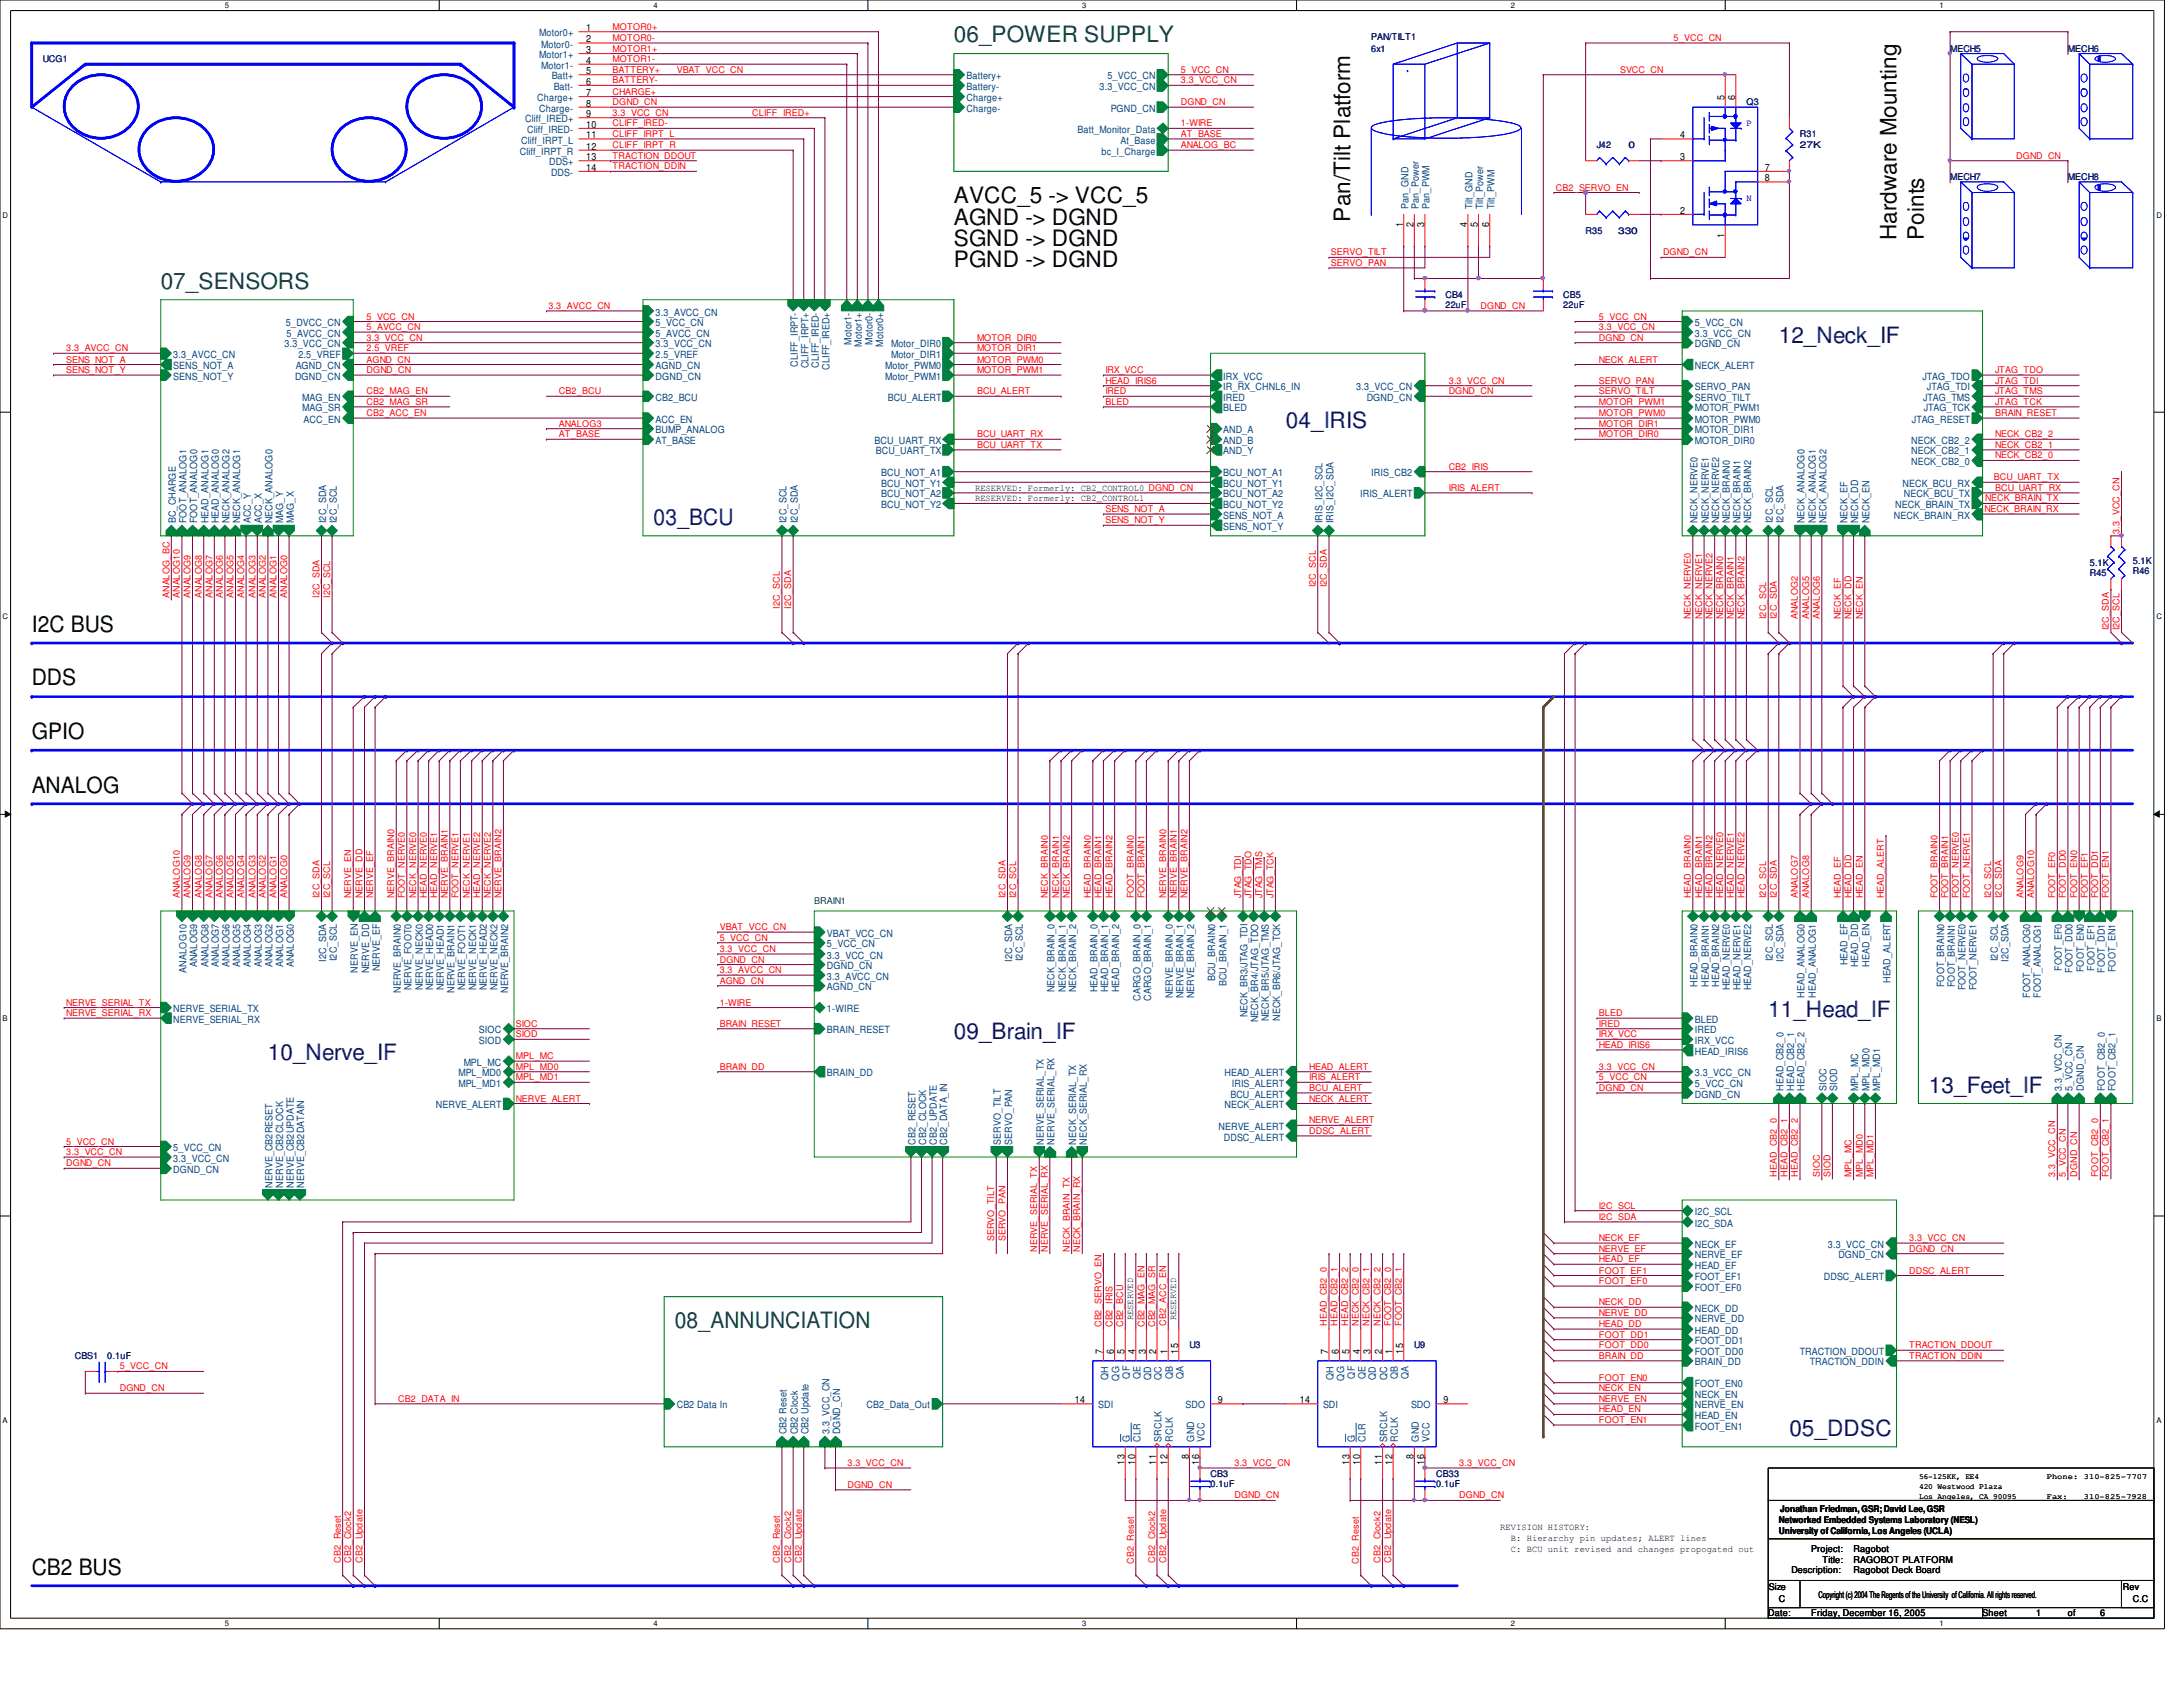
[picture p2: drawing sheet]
<svg xmlns="http://www.w3.org/2000/svg" width="279mm" height="216mm" viewBox="0 0 279 216" stroke-linecap="round" stroke-linejoin="round" font-family="sans-serif">
<defs><g id="words">
<g font-size="2.9" fill="#004040">
<text x="122.1" y="5.4">06_POWER SUPPLY</text>
<text x="20.6" y="37">07_SENSORS</text>
<text x="86.4" y="170">08_ANNUNCIATION</text>
</g>
<g font-size="2.9">
<text x="122.1" y="26">AVCC_5 -&gt; VCC_5</text>
<text x="122.1" y="28.8">AGND -&gt; DGND</text>
<text x="172.8" y="28.4" transform="rotate(-90 172.8 28.4)">Pan/Tilt Platform</text>
<text x="122.1" y="31.5">SGND -&gt; DGND</text>
<text x="122.1" y="34.2">PGND -&gt; DGND</text>
<text x="242.7" y="30.7" transform="rotate(-90 242.7 30.7)">Hardware Mounting</text>
<text x="246.2" y="30.7" transform="rotate(-90 246.2 30.7)">Points</text>
<text x="4.1" y="80.9">I2C BUS</text>
<text x="4.1" y="87.7">DDS</text>
<text x="4.1" y="94.6">GPIO</text>
<text x="4.1" y="101.4">ANALOG</text>
<text x="4.1" y="201.6">CB2 BUS</text>
</g>
<g font-size="2.9" fill="#000080">
<text x="227.7" y="43.9">12_Neck_IF</text>
<text x="164.6" y="54.8">04_IRIS</text>
<text x="83.7" y="67.1">03_BCU</text>
<text x="226.3" y="130.2">11_Head_IF</text>
<text x="34.3" y="135.7">10_Nerve_IF</text>
<text x="122.1" y="133">09_Brain_IF</text>
<text x="246.9" y="139.9">13_Feet_IF</text>
<text x="229" y="183.7">05_DDSC</text>
</g>
<g font-size="1.3" fill="#004080">
<text x="69" y="4.7">Motor0+</text>
<text x="69" y="7.5">Motor1+</text>
<text x="69.3" y="6.1">Motor0-</text>
<text x="69.3" y="8.8">Motor1-</text>
<text x="70.6" y="10.2">Batt+</text>
<text x="70.9" y="11.5">Batt-</text>
<text x="123.7" y="10.2">Battery+</text>
<text x="123.7" y="11.5">Battery-</text>
<text x="140.7" y="11.5">3.3_VCC_CN</text>
<text x="141.7" y="10.2">5_VCC_CN</text>
<text x="67.2" y="15.7">Cliff_IRED+</text>
<text x="67.5" y="17">Cliff_IRED-</text>
<text x="68.7" y="13">Charge+</text>
<text x="69" y="14.3">Charge-</text>
<text x="123.7" y="13">Charge+</text>
<text x="123.7" y="14.3">Charge-</text>
<text x="137.9" y="17">Batt_Monitor_Data</text>
<text x="142.2" y="14.3">PGND_CN</text>
<text x="66.5" y="19.8">Cliff_IRPT_R</text>
<text x="66.7" y="18.4">Cliff_IRPT_L</text>
<text x="70.3" y="21.2">DDS+</text>
<text x="70.5" y="22.5">DDS-</text>
<text x="141" y="19.8">bc_I_Charge</text>
<text x="143.4" y="18.4">At_Base</text>
<text x="180.3" y="26.8" transform="rotate(-90 180.3 26.8)">Pan_GND</text>
<text x="181.6" y="26.8" transform="rotate(-90 181.6 26.8)">Pan_Power</text>
<text x="183" y="26.8" transform="rotate(-90 183 26.8)">Pan_PWM</text>
<text x="188.5" y="26.8" transform="rotate(-90 188.5 26.8)">Tilt_GND</text>
<text x="189.8" y="26.8" transform="rotate(-90 189.8 26.8)">Tilt_Power</text>
<text x="191.3" y="26.8" transform="rotate(-90 191.3 26.8)">Tilt_PWM</text>
<text x="36.6" y="41.7">5_DVCC_CN</text>
<text x="83.9" y="41.7">5_VCC_CN</text>
<text x="83.9" y="40.4">3.3_AVCC_CN</text>
<text x="216.9" y="41.7">5_VCC_CN</text>
<text x="22.2" y="47.2">SENS_NOT_A</text>
<text x="22.2" y="45.8">3.3_AVCC_CN</text>
<text x="36.4" y="44.4">3.3_VCC_CN</text>
<text x="36.7" y="43.1">5_AVCC_CN</text>
<text x="37.8" y="47.2">AGND_CN</text>
<text x="38.2" y="45.8">2.5_VREF</text>
<text x="83.9" y="44.4">3.3_VCC_CN</text>
<text x="83.9" y="47.2">AGND_CN</text>
<text x="83.9" y="43.1">5_AVCC_CN</text>
<text x="83.9" y="45.8">2.5_VREF</text>
<text x="102.1" y="46.9" transform="rotate(-90 102.1 46.9)">CLIFF_IRPT-</text>
<text x="103.5" y="47.2" transform="rotate(-90 103.5 47.2)">CLIFF_IRPT+</text>
<text x="104.8" y="47.1" transform="rotate(-90 104.8 47.1)">CLIFF_IRED-</text>
<text x="106.2" y="47.3" transform="rotate(-90 106.2 47.3)">CLIFF_IRED+</text>
<text x="109" y="44.1" transform="rotate(-90 109 44.1)">Motor1-</text>
<text x="110.3" y="44.4" transform="rotate(-90 110.3 44.4)">Motor1+</text>
<text x="111.7" y="44.1" transform="rotate(-90 111.7 44.1)">Motor0-</text>
<text x="113" y="44.4" transform="rotate(-90 113 44.4)">Motor0+</text>
<text x="113.3" y="47.2">Motor_PWM0</text>
<text x="114" y="45.8">Motor_DIR1</text>
<text x="114" y="44.4">Motor_DIR0</text>
<text x="216.9" y="47.2">NECK_ALERT</text>
<text x="216.9" y="44.4">DGND_CN</text>
<text x="216.9" y="43.1">3.3_VCC_CN</text>
<text x="22.2" y="48.6">SENS_NOT_Y</text>
<text x="37.8" y="48.6">DGND_CN</text>
<text x="38.7" y="52.7">MAG_SR</text>
<text x="38.7" y="51.3">MAG_EN</text>
<text x="83.9" y="48.6">DGND_CN</text>
<text x="83.9" y="51.3">CB2_BCU</text>
<text x="113.3" y="48.6">Motor_PWM1</text>
<text x="113.6" y="51.3">BCU_ALERT</text>
<text x="156.5" y="51.3">IRED</text>
<text x="156.5" y="48.6">IRX_VCC</text>
<text x="156.5" y="52.7">BLED</text>
<text x="156.5" y="50">IR_RX_CHNL6_IN</text>
<text x="173.6" y="50">3.3_VCC_CN</text>
<text x="174.9" y="51.3">DGND_CN</text>
<text x="216.9" y="52.7">MOTOR_PWM1</text>
<text x="216.9" y="50">SERVO_PAN</text>
<text x="216.9" y="51.3">SERVO_TILT</text>
<text x="246" y="48.6">JTAG_TDO</text>
<text x="246.1" y="51.3">JTAG_TMS</text>
<text x="246.2" y="52.7">JTAG_TCK</text>
<text x="246.6" y="50">JTAG_TDI</text>
<text x="38.9" y="54.1">ACC_EN</text>
<text x="83.9" y="56.8">AT_BASE</text>
<text x="83.9" y="55.5">BUMP_ANALOG</text>
<text x="83.9" y="54.1">ACC_EN</text>
<text x="111.9" y="56.8">BCU_UART_RX</text>
<text x="112.1" y="58.2">BCU_UART_TX</text>
<text x="156.5" y="55.5">AND_A</text>
<text x="156.5" y="56.8">AND_B</text>
<text x="156.5" y="58.2">AND_Y</text>
<text x="216.9" y="54.1">MOTOR_PWM0</text>
<text x="216.9" y="56.8">MOTOR_DIR0</text>
<text x="216.9" y="55.5">MOTOR_DIR1</text>
<text x="244.6" y="59.5">NECK_CB2_0</text>
<text x="244.6" y="58.2">NECK_CB2_1</text>
<text x="244.6" y="56.8">NECK_CB2_2</text>
<text x="244.7" y="54.1">JTAG_RESET</text>
<text x="112.8" y="62.3">BCU_NOT_Y1</text>
<text x="112.8" y="65">BCU_NOT_Y2</text>
<text x="112.8" y="61">BCU_NOT_A1</text>
<text x="112.8" y="63.7">BCU_NOT_A2</text>
<text x="156.5" y="62.3">BCU_NOT_Y1</text>
<text x="156.5" y="65">BCU_NOT_Y2</text>
<text x="156.5" y="61">BCU_NOT_A1</text>
<text x="156.5" y="63.7">BCU_NOT_A2</text>
<text x="174.1" y="63.7">IRIS_ALERT</text>
<text x="175.5" y="61">IRIS_CB2</text>
<text x="242.6" y="65">NECK_BRAIN_TX</text>
<text x="243.5" y="62.3">NECK_BCU_RX</text>
<text x="243.7" y="63.7">NECK_BCU_TX</text>
<text x="22.5" y="67" transform="rotate(-90 22.5 67)">BC_CHARGE</text>
<text x="23.9" y="67" transform="rotate(-90 23.9 67)">FOOT_ANALOG1</text>
<text x="25.2" y="67" transform="rotate(-90 25.2 67)">FOOT_ANALOG0</text>
<text x="26.7" y="67" transform="rotate(-90 26.7 67)">HEAD_ANALOG1</text>
<text x="28" y="67" transform="rotate(-90 28 67)">HEAD_ANALOG0</text>
<text x="29.4" y="67" transform="rotate(-90 29.4 67)">NECK_ANALOG2</text>
<text x="30.7" y="67" transform="rotate(-90 30.7 67)">NECK_ANALOG1</text>
<text x="32.1" y="67" transform="rotate(-90 32.1 67)">ACC_Y</text>
<text x="33.5" y="67" transform="rotate(-90 33.5 67)">ACC_X</text>
<text x="34.9" y="67" transform="rotate(-90 34.9 67)">NECK_ANALOG0</text>
<text x="36.2" y="67" transform="rotate(-90 36.2 67)">MAG_Y</text>
<text x="37.6" y="67" transform="rotate(-90 37.6 67)">MAG_X</text>
<text x="41.7" y="67" transform="rotate(-90 41.7 67)">I2C_SDA</text>
<text x="43.1" y="67" transform="rotate(-90 43.1 67)">I2C_SCL</text>
<text x="100.7" y="67" transform="rotate(-90 100.7 67)">I2C_SCL</text>
<text x="102.1" y="67" transform="rotate(-90 102.1 67)">I2C_SDA</text>
<text x="156.5" y="66.4">SENS_NOT_A</text>
<text x="156.5" y="67.8">SENS_NOT_Y</text>
<text x="169.2" y="67" transform="rotate(-90 169.2 67)">IRIS_I2C_SCL</text>
<text x="170.7" y="67" transform="rotate(-90 170.7 67)">IRIS_I2C_SDA</text>
<text x="217.3" y="67" transform="rotate(-90 217.3 67)">NECK_NERVE0</text>
<text x="218.7" y="67" transform="rotate(-90 218.7 67)">NECK_NERVE1</text>
<text x="220" y="67" transform="rotate(-90 220 67)">NECK_NERVE2</text>
<text x="221.4" y="67" transform="rotate(-90 221.4 67)">NECK_BRAIN0</text>
<text x="222.8" y="67" transform="rotate(-90 222.8 67)">NECK_BRAIN1</text>
<text x="224.1" y="67" transform="rotate(-90 224.1 67)">NECK_BRAIN2</text>
<text x="226.9" y="67" transform="rotate(-90 226.9 67)">I2C_SCL</text>
<text x="228.3" y="67" transform="rotate(-90 228.3 67)">I2C_SDA</text>
<text x="231" y="67" transform="rotate(-90 231 67)">NECK_ANALOG0</text>
<text x="232.4" y="67" transform="rotate(-90 232.4 67)">NECK_ANALOG1</text>
<text x="233.8" y="67" transform="rotate(-90 233.8 67)">NECK_ANALOG2</text>
<text x="236.5" y="67" transform="rotate(-90 236.5 67)">NECK_EF</text>
<text x="237.8" y="67" transform="rotate(-90 237.8 67)">NECK_DD</text>
<text x="239.3" y="67" transform="rotate(-90 239.3 67)">NECK_EN</text>
<text x="242.4" y="66.4">NECK_BRAIN_RX</text>
<text x="105.8" y="119.9">VBAT_VCC_CN</text>
<text x="23.9" y="124.5" transform="rotate(-90 23.9 124.5)">ANALOG10</text>
<text x="25.2" y="123.8" transform="rotate(-90 25.2 123.8)">ANALOG9</text>
<text x="26.7" y="123.8" transform="rotate(-90 26.7 123.8)">ANALOG8</text>
<text x="28" y="123.8" transform="rotate(-90 28 123.8)">ANALOG7</text>
<text x="29.4" y="123.8" transform="rotate(-90 29.4 123.8)">ANALOG6</text>
<text x="30.7" y="123.8" transform="rotate(-90 30.7 123.8)">ANALOG5</text>
<text x="32.1" y="123.8" transform="rotate(-90 32.1 123.8)">ANALOG4</text>
<text x="33.5" y="123.8" transform="rotate(-90 33.5 123.8)">ANALOG3</text>
<text x="34.9" y="123.8" transform="rotate(-90 34.9 123.8)">ANALOG2</text>
<text x="36.2" y="123.8" transform="rotate(-90 36.2 123.8)">ANALOG1</text>
<text x="37.6" y="123.8" transform="rotate(-90 37.6 123.8)">ANALOG0</text>
<text x="41.7" y="123.1" transform="rotate(-90 41.7 123.1)">I2C_SDA</text>
<text x="43.1" y="123" transform="rotate(-90 43.1 123)">I2C_SCL</text>
<text x="45.8" y="124.5" transform="rotate(-90 45.8 124.5)">NERVE_EN</text>
<text x="47.2" y="124.5" transform="rotate(-90 47.2 124.5)">NERVE_DD</text>
<text x="48.6" y="124.3" transform="rotate(-90 48.6 124.3)">NERVE_EF</text>
<text x="105.8" y="122.7">3.3_VCC_CN</text>
<text x="105.8" y="124">DGND_CN</text>
<text x="105.8" y="121.2">5_VCC_CN</text>
<text x="105.8" y="125.4">3.3_AVCC_CN</text>
<text x="129.5" y="123.1" transform="rotate(-90 129.5 123.1)">I2C_SDA</text>
<text x="130.9" y="123" transform="rotate(-90 130.9 123)">I2C_SCL</text>
<text x="155.5" y="125.6" transform="rotate(-90 155.5 125.6)">BCU_BRAIN0</text>
<text x="226.9" y="123" transform="rotate(-90 226.9 123)">I2C_SCL</text>
<text x="228.3" y="123.1" transform="rotate(-90 228.3 123.1)">I2C_SDA</text>
<text x="236.5" y="123.5" transform="rotate(-90 236.5 123.5)">HEAD_EF</text>
<text x="237.8" y="123.8" transform="rotate(-90 237.8 123.8)">HEAD_DD</text>
<text x="239.3" y="123.7" transform="rotate(-90 239.3 123.7)">HEAD_EN</text>
<text x="242" y="125.8" transform="rotate(-90 242 125.8)">HEAD_ALERT</text>
<text x="255.7" y="123" transform="rotate(-90 255.7 123)">I2C_SCL</text>
<text x="257" y="123.1" transform="rotate(-90 257 123.1)">I2C_SDA</text>
<text x="263.9" y="124.2" transform="rotate(-90 263.9 124.2)">FOOT_EF0</text>
<text x="265.3" y="124.5" transform="rotate(-90 265.3 124.5)">FOOT_DD0</text>
<text x="266.7" y="124.4" transform="rotate(-90 266.7 124.4)">FOOT_EN0</text>
<text x="268.1" y="124.2" transform="rotate(-90 268.1 124.2)">FOOT_EF1</text>
<text x="269.4" y="124.5" transform="rotate(-90 269.4 124.5)">FOOT_DD1</text>
<text x="270.8" y="124.4" transform="rotate(-90 270.8 124.4)">FOOT_EN1</text>
<text x="22.2" y="129.5">NERVE_SERIAL_TX</text>
<text x="22.2" y="130.9">NERVE_SERIAL_RX</text>
<text x="51.3" y="127.1" transform="rotate(-90 51.3 127.1)">NERVE_BRAIN0</text>
<text x="52.7" y="126.7" transform="rotate(-90 52.7 126.7)">NERVE_FOOT0</text>
<text x="54.1" y="126.7" transform="rotate(-90 54.1 126.7)">NERVE_NECK0</text>
<text x="55.5" y="126.7" transform="rotate(-90 55.5 126.7)">NERVE_HEAD0</text>
<text x="56.8" y="126.7" transform="rotate(-90 56.8 126.7)">NERVE_HEAD1</text>
<text x="58.2" y="127.1" transform="rotate(-90 58.2 127.1)">NERVE_BRAIN1</text>
<text x="59.5" y="126.7" transform="rotate(-90 59.5 126.7)">NERVE_FOOT1</text>
<text x="61" y="126.7" transform="rotate(-90 61 126.7)">NERVE_NECK1</text>
<text x="62.3" y="126.7" transform="rotate(-90 62.3 126.7)">NERVE_HEAD2</text>
<text x="63.7" y="126.7" transform="rotate(-90 63.7 126.7)">NERVE_NECK2</text>
<text x="65" y="127.1" transform="rotate(-90 65 127.1)">NERVE_BRAIN2</text>
<text x="105.8" y="129.5">1-WIRE</text>
<text x="105.8" y="126.7">AGND_CN</text>
<text x="135" y="127" transform="rotate(-90 135 127)">NECK_BRAIN_0</text>
<text x="136.4" y="127" transform="rotate(-90 136.4 127)">NECK_BRAIN_1</text>
<text x="137.8" y="127" transform="rotate(-90 137.8 127)">NECK_BRAIN_2</text>
<text x="140.5" y="127" transform="rotate(-90 140.5 127)">HEAD_BRAIN_0</text>
<text x="141.8" y="127" transform="rotate(-90 141.8 127)">HEAD_BRAIN_1</text>
<text x="143.3" y="127" transform="rotate(-90 143.3 127)">HEAD_BRAIN_2</text>
<text x="146" y="128.1" transform="rotate(-90 146 128.1)">CARGO_BRAIN_0</text>
<text x="147.3" y="128.1" transform="rotate(-90 147.3 128.1)">CARGO_BRAIN_1</text>
<text x="150.1" y="127.8" transform="rotate(-90 150.1 127.8)">NERVE_BRAIN_0</text>
<text x="151.5" y="127.8" transform="rotate(-90 151.5 127.8)">NERVE_BRAIN_1</text>
<text x="152.8" y="127.8" transform="rotate(-90 152.8 127.8)">NERVE_BRAIN_2</text>
<text x="157" y="126.2" transform="rotate(-90 157 126.2)">BCU_BRAIN_1</text>
<text x="159.7" y="130.2" transform="rotate(-90 159.7 130.2)">NECK_BR3/JTAG_TDI</text>
<text x="161" y="130.8" transform="rotate(-90 161 130.8)">NECK_BR4/JTAG_TDO</text>
<text x="162.4" y="130.7" transform="rotate(-90 162.4 130.7)">NECK_BR5/JTAG_TMS</text>
<text x="163.8" y="130.6" transform="rotate(-90 163.8 130.6)">NECK_BR6/JTAG_TCK</text>
<text x="216.9" y="130.9">BLED</text>
<text x="217.3" y="126.3" transform="rotate(-90 217.3 126.3)">HEAD_BRAIN0</text>
<text x="218.7" y="126.3" transform="rotate(-90 218.7 126.3)">HEAD_BRAIN1</text>
<text x="220" y="126.3" transform="rotate(-90 220 126.3)">HEAD_BRAIN2</text>
<text x="221.4" y="126.7" transform="rotate(-90 221.4 126.7)">HEAD_NERVE0</text>
<text x="222.8" y="126.7" transform="rotate(-90 222.8 126.7)">HEAD_NERVE1</text>
<text x="224.1" y="126.7" transform="rotate(-90 224.1 126.7)">HEAD_NERVE2</text>
<text x="231" y="127.7" transform="rotate(-90 231 127.7)">HEAD_ANALOG0</text>
<text x="232.4" y="127.7" transform="rotate(-90 232.4 127.7)">HEAD_ANALOG1</text>
<text x="248.8" y="126.3" transform="rotate(-90 248.8 126.3)">FOOT_BRAIN0</text>
<text x="250.2" y="126.3" transform="rotate(-90 250.2 126.3)">FOOT_BRAIN1</text>
<text x="251.5" y="126.7" transform="rotate(-90 251.5 126.7)">FOOT_NERVE0</text>
<text x="253" y="126.7" transform="rotate(-90 253 126.7)">FOOT_NERVE1</text>
<text x="259.8" y="127.7" transform="rotate(-90 259.8 127.7)">FOOT_ANALOG0</text>
<text x="261.2" y="127.7" transform="rotate(-90 261.2 127.7)">FOOT_ANALOG1</text>
<text x="58.7" y="137.8">MPL_MD0</text>
<text x="59.4" y="136.4">MPL_MC</text>
<text x="61.3" y="132.2">SIOC</text>
<text x="61.3" y="133.6">SIOD</text>
<text x="105.8" y="132.2">BRAIN_RESET</text>
<text x="105.8" y="137.8">BRAIN_DD</text>
<text x="156.7" y="137.8">HEAD_ALERT</text>
<text x="216.9" y="137.8">3.3_VCC_CN</text>
<text x="216.9" y="132.2">IRED</text>
<text x="216.9" y="133.6">IRX_VCC</text>
<text x="216.9" y="135">HEAD_IRIS6</text>
<text x="55.8" y="141.8">NERVE_ALERT</text>
<text x="58.7" y="139.1">MPL_MD1</text>
<text x="156.7" y="141.8">NECK_ALERT</text>
<text x="157.5" y="140.5">BCU_ALERT</text>
<text x="157.6" y="139.1">IRIS_ALERT</text>
<text x="216.9" y="140.5">DGND_CN</text>
<text x="216.9" y="139.1">5_VCC_CN</text>
<text x="228.3" y="139.6" transform="rotate(-90 228.3 139.6)">HEAD_CB2_0</text>
<text x="229.6" y="139.6" transform="rotate(-90 229.6 139.6)">HEAD_CB2_1</text>
<text x="231" y="139.6" transform="rotate(-90 231 139.6)">HEAD_CB2_2</text>
<text x="233.8" y="139.6" transform="rotate(-90 233.8 139.6)">SIOC</text>
<text x="235.1" y="139.6" transform="rotate(-90 235.1 139.6)">SIOD</text>
<text x="237.8" y="139.6" transform="rotate(-90 237.8 139.6)">MPL_MC</text>
<text x="239.3" y="139.6" transform="rotate(-90 239.3 139.6)">MPL_MD0</text>
<text x="240.6" y="139.6" transform="rotate(-90 240.6 139.6)">MPL_MD1</text>
<text x="263.9" y="139.6" transform="rotate(-90 263.9 139.6)">3.3_VCC_CN</text>
<text x="265.3" y="139.6" transform="rotate(-90 265.3 139.6)">5_VCC_CN</text>
<text x="266.7" y="139.6" transform="rotate(-90 266.7 139.6)">DGND_CN</text>
<text x="269.4" y="139.6" transform="rotate(-90 269.4 139.6)">FOOT_CB2_0</text>
<text x="270.8" y="139.6" transform="rotate(-90 270.8 139.6)">FOOT_CB2_1</text>
<text x="22.2" y="148.7">3.3_VCC_CN</text>
<text x="22.2" y="147.3">5_VCC_CN</text>
<text x="117.2" y="146.5" transform="rotate(-90 117.2 146.5)">CB2_RESET</text>
<text x="118.5" y="146.5" transform="rotate(-90 118.5 146.5)">CB2_CLOCK</text>
<text x="119.9" y="146.5" transform="rotate(-90 119.9 146.5)">CB2_UPDATE</text>
<text x="121.2" y="146.5" transform="rotate(-90 121.2 146.5)">CB2_DATA_IN</text>
<text x="128.1" y="146.5" transform="rotate(-90 128.1 146.5)">SERVO_TILT</text>
<text x="129.5" y="146.5" transform="rotate(-90 129.5 146.5)">SERVO_PAN</text>
<text x="133.6" y="146.5" transform="rotate(-90 133.6 146.5)">NERVE_SERIAL_TX</text>
<text x="135" y="146.5" transform="rotate(-90 135 146.5)">NERVE_SERIAL_RX</text>
<text x="137.8" y="146.5" transform="rotate(-90 137.8 146.5)">NECK_SERIAL_TX</text>
<text x="139.1" y="146.5" transform="rotate(-90 139.1 146.5)">NECK_SERIAL_RX</text>
<text x="156" y="144.6">NERVE_ALERT</text>
<text x="156.6" y="146">DDSC_ALERT</text>
<text x="22.2" y="150.1">DGND_CN</text>
<text x="34.9" y="152" transform="rotate(-90 34.9 152)">NERVE_CB2RESET</text>
<text x="36.2" y="152" transform="rotate(-90 36.2 152)">NERVE_CB2CLOCK</text>
<text x="37.6" y="152" transform="rotate(-90 37.6 152)">NERVE_CB2UPDATE</text>
<text x="38.9" y="152" transform="rotate(-90 38.9 152)">NERVE_CB2DATAIN</text>
<text x="216.9" y="155.5">I2C_SCL</text>
<text x="216.9" y="157">I2C_SDA</text>
<text x="216.9" y="159.7">NECK_EF</text>
<text x="216.9" y="161">NERVE_EF</text>
<text x="233.9" y="159.7">3.3_VCC_CN</text>
<text x="235.3" y="161">DGND_CN</text>
<text x="216.9" y="162.4">HEAD_EF</text>
<text x="216.9" y="163.8">FOOT_EF1</text>
<text x="216.9" y="165.2">FOOT_EF0</text>
<text x="216.9" y="167.9">NECK_DD</text>
<text x="233.4" y="163.8">DDSC_ALERT</text>
<text x="216.9" y="169.2">NERVE_DD</text>
<text x="216.9" y="170.7">HEAD_DD</text>
<text x="216.9" y="172">FOOT_DD1</text>
<text x="216.9" y="173.4">FOOT_DD0</text>
<text x="230.4" y="173.4">TRACTION_DDOUT</text>
<text x="141.8" y="176.6" transform="rotate(-90 141.8 176.6)">QH</text>
<text x="143.3" y="176.7" transform="rotate(-90 143.3 176.7)">QG</text>
<text x="144.6" y="176.4" transform="rotate(-90 144.6 176.4)">QF</text>
<text x="146" y="176.5" transform="rotate(-90 146 176.5)">QE</text>
<text x="147.3" y="176.6" transform="rotate(-90 147.3 176.6)">QD</text>
<text x="148.7" y="176.6" transform="rotate(-90 148.7 176.6)">QC</text>
<text x="150.1" y="176.5" transform="rotate(-90 150.1 176.5)">QB</text>
<text x="151.5" y="176.5" transform="rotate(-90 151.5 176.5)">QA</text>
<text x="170.7" y="176.6" transform="rotate(-90 170.7 176.6)">QH</text>
<text x="172" y="176.7" transform="rotate(-90 172 176.7)">QG</text>
<text x="173.4" y="176.4" transform="rotate(-90 173.4 176.4)">QF</text>
<text x="174.8" y="176.5" transform="rotate(-90 174.8 176.5)">QE</text>
<text x="176.1" y="176.6" transform="rotate(-90 176.1 176.6)">QD</text>
<text x="177.5" y="176.6" transform="rotate(-90 177.5 176.6)">QC</text>
<text x="178.9" y="176.5" transform="rotate(-90 178.9 176.5)">QB</text>
<text x="180.3" y="176.5" transform="rotate(-90 180.3 176.5)">QA</text>
<text x="216.9" y="178.9">NECK_EN</text>
<text x="216.9" y="177.5">FOOT_EN0</text>
<text x="216.9" y="174.8">BRAIN_DD</text>
<text x="231.6" y="174.8">TRACTION_DDIN</text>
<text x="86.6" y="180.3">CB2 Data In</text>
<text x="100.7" y="183.6" transform="rotate(-90 100.7 183.6)">CB2 Reset</text>
<text x="102.1" y="183.6" transform="rotate(-90 102.1 183.6)">CB2 Clock</text>
<text x="103.5" y="183.6" transform="rotate(-90 103.5 183.6)">CB2 Update</text>
<text x="106.2" y="183.6" transform="rotate(-90 106.2 183.6)">3.3_VCC_CN</text>
<text x="107.5" y="183.6" transform="rotate(-90 107.5 183.6)">DGND_CN</text>
<text x="110.9" y="180.3">CB2_Data_Out</text>
<text x="140.5" y="180.3">SDI</text>
<text x="144.6" y="184.5" transform="rotate(-90 144.6 184.5)">G</text>
<text x="146" y="184.5" transform="rotate(-90 146 184.5)">CLR</text>
<text x="148.7" y="184.5" transform="rotate(-90 148.7 184.5)">SRCLK</text>
<text x="150.1" y="184.5" transform="rotate(-90 150.1 184.5)">RCLK</text>
<text x="151.7" y="180.3">SDO</text>
<text x="152.8" y="184.5" transform="rotate(-90 152.8 184.5)">GND</text>
<text x="154.2" y="184.5" transform="rotate(-90 154.2 184.5)">VCC</text>
<text x="169.3" y="180.3">SDI</text>
<text x="173.4" y="184.5" transform="rotate(-90 173.4 184.5)">G</text>
<text x="174.8" y="184.5" transform="rotate(-90 174.8 184.5)">CLR</text>
<text x="177.5" y="184.5" transform="rotate(-90 177.5 184.5)">SRCLK</text>
<text x="178.9" y="184.5" transform="rotate(-90 178.9 184.5)">RCLK</text>
<text x="180.6" y="180.3">SDO</text>
<text x="181.6" y="184.5" transform="rotate(-90 181.6 184.5)">GND</text>
<text x="183" y="184.5" transform="rotate(-90 183 184.5)">VCC</text>
<text x="216.9" y="183">FOOT_EN1</text>
<text x="216.9" y="181.6">HEAD_EN</text>
<text x="216.9" y="180.3">NERVE_EN</text>
</g>
<g font-size="1.3">
<text x="75" y="4">1</text>
<text x="75" y="5.4">2</text>
<text x="75" y="6.8">3</text>
<text x="75" y="8.1">4</text>
<text x="75" y="9.5">5</text>
<text x="75" y="10.8">6</text>
<text x="75" y="12.3">7</text>
<text x="75" y="13.6">8</text>
<text x="75" y="15">9</text>
<text x="75" y="16.3">10</text>
<text x="75" y="17.7">11</text>
<text x="215.1" y="17.7">4</text>
<text x="220.7" y="12.8" transform="rotate(-90 220.7 12.8)">5</text>
<text x="222.1" y="12.8" transform="rotate(-90 222.1 12.8)">6</text>
<text x="75" y="19.1">12</text>
<text x="75" y="20.5">13</text>
<text x="75" y="21.8">14</text>
<text x="215.1" y="20.5">3</text>
<text x="225.9" y="21.8">7</text>
<text x="225.9" y="23.2">8</text>
<text x="179.6" y="29" transform="rotate(-90 179.6 29)">1</text>
<text x="180.9" y="29" transform="rotate(-90 180.9 29)">2</text>
<text x="182.3" y="29" transform="rotate(-90 182.3 29)">3</text>
<text x="187.8" y="29" transform="rotate(-90 187.8 29)">4</text>
<text x="189.1" y="29" transform="rotate(-90 189.1 29)">5</text>
<text x="190.6" y="29" transform="rotate(-90 190.6 29)">6</text>
<text x="215.1" y="27.3">2</text>
<text x="220.7" y="30.4" transform="rotate(-90 220.7 30.4)">1</text>
<text x="141.1" y="173.2" transform="rotate(-90 141.1 173.2)">7</text>
<text x="142.6" y="173.2" transform="rotate(-90 142.6 173.2)">6</text>
<text x="143.9" y="173.2" transform="rotate(-90 143.9 173.2)">5</text>
<text x="145.3" y="173.2" transform="rotate(-90 145.3 173.2)">4</text>
<text x="146.6" y="173.2" transform="rotate(-90 146.6 173.2)">3</text>
<text x="148" y="173.2" transform="rotate(-90 148 173.2)">2</text>
<text x="149.4" y="173.2" transform="rotate(-90 149.4 173.2)">1</text>
<text x="150.8" y="173.2" transform="rotate(-90 150.8 173.2)">15</text>
<text x="170" y="173.2" transform="rotate(-90 170 173.2)">7</text>
<text x="171.4" y="173.2" transform="rotate(-90 171.4 173.2)">6</text>
<text x="172.7" y="173.2" transform="rotate(-90 172.7 173.2)">5</text>
<text x="174.1" y="173.2" transform="rotate(-90 174.1 173.2)">4</text>
<text x="175.4" y="173.2" transform="rotate(-90 175.4 173.2)">3</text>
<text x="176.9" y="173.2" transform="rotate(-90 176.9 173.2)">2</text>
<text x="178.2" y="173.2" transform="rotate(-90 178.2 173.2)">1</text>
<text x="179.6" y="173.2" transform="rotate(-90 179.6 173.2)">15</text>
<text x="137.6" y="179.6">14</text>
<text x="155.9" y="179.6">9</text>
<text x="166.4" y="179.6">14</text>
<text x="184.7" y="179.6">9</text>
<text x="143.9" y="187.5" transform="rotate(-90 143.9 187.5)">13</text>
<text x="145.3" y="187.5" transform="rotate(-90 145.3 187.5)">10</text>
<text x="148" y="187.5" transform="rotate(-90 148 187.5)">11</text>
<text x="149.4" y="187.5" transform="rotate(-90 149.4 187.5)">12</text>
<text x="152.1" y="186.8" transform="rotate(-90 152.1 186.8)">8</text>
<text x="153.5" y="187.5" transform="rotate(-90 153.5 187.5)">16</text>
<text x="172.7" y="187.5" transform="rotate(-90 172.7 187.5)">13</text>
<text x="174.1" y="187.5" transform="rotate(-90 174.1 187.5)">10</text>
<text x="176.9" y="187.5" transform="rotate(-90 176.9 187.5)">11</text>
<text x="178.2" y="187.5" transform="rotate(-90 178.2 187.5)">12</text>
<text x="180.9" y="186.8" transform="rotate(-90 180.9 186.8)">8</text>
<text x="182.3" y="187.5" transform="rotate(-90 182.3 187.5)">16</text>
</g>
<g font-size="1.2" fill="#f00">
<text x="78.4" y="3.8">MOTOR0+</text>
<text x="78.4" y="5.2">MOTOR0-</text>
<text x="214.2" y="5.2">5_VCC_CN</text>
<text x="78.4" y="9.3">BATTERY+</text>
<text x="78.4" y="10.7">BATTERY-</text>
<text x="78.4" y="6.6">MOTOR1+</text>
<text x="78.4" y="8">MOTOR1-</text>
<text x="86.6" y="9.3">VBAT_VCC_CN</text>
<text x="151.1" y="10.7">3.3_VCC_CN</text>
<text x="151.1" y="9.3">5_VCC_CN</text>
<text x="207.3" y="9.3">SVCC_CN</text>
<text x="78.4" y="14.8">3.3_VCC_CN</text>
<text x="78.4" y="12.1">CHARGE+</text>
<text x="78.4" y="13.5">DGND_CN</text>
<text x="78.4" y="16.2">CLIFF_IRED-</text>
<text x="78.4" y="17.5">CLIFF_IRPT_L</text>
<text x="96.3" y="14.8">CLIFF_IRED+</text>
<text x="151.1" y="17.5">AT_BASE</text>
<text x="151.1" y="16.2">1-WIRE</text>
<text x="151.1" y="13.5">DGND_CN</text>
<text x="78.4" y="20.3">TRACTION_DDOUT</text>
<text x="78.4" y="21.7">TRACTION_DDIN</text>
<text x="78.4" y="19">CLIFF_IRPT_R</text>
<text x="151.1" y="19">ANALOG_BC</text>
<text x="258.1" y="20.3">DGND_CN</text>
<text x="199.1" y="24.4">CB2_SERVO_EN</text>
<text x="170.3" y="32.7">SERVO_TILT</text>
<text x="170.3" y="34">SERVO_PAN</text>
<text x="212.9" y="32.7">DGND_CN</text>
<text x="46.9" y="40.9">5_VCC_CN</text>
<text x="70.2" y="39.5">3.3_AVCC_CN</text>
<text x="189.5" y="39.5">DGND_CN</text>
<text x="204.6" y="40.9">5_VCC_CN</text>
<text x="8.5" y="46.4">SENS_NOT_A</text>
<text x="8.5" y="47.8">SENS_NOT_Y</text>
<text x="8.5" y="45">3.3_AVCC_CN</text>
<text x="46.9" y="43.6">3.3_VCC_CN</text>
<text x="46.9" y="42.2">5_AVCC_CN</text>
<text x="46.9" y="46.4">AGND_CN</text>
<text x="46.9" y="47.8">DGND_CN</text>
<text x="46.9" y="45">2.5_VREF</text>
<text x="125.1" y="43.6">MOTOR_DIR0</text>
<text x="125.1" y="45">MOTOR_DIR1</text>
<text x="125.1" y="46.4">MOTOR_PWM0</text>
<text x="125.1" y="47.8">MOTOR_PWM1</text>
<text x="141.5" y="47.8">IRX_VCC</text>
<text x="204.6" y="46.4">NECK_ALERT</text>
<text x="204.6" y="42.2">3.3_VCC_CN</text>
<text x="204.6" y="43.6">DGND_CN</text>
<text x="255.4" y="47.8">JTAG_TDO</text>
<text x="46.9" y="50.5">CB2_MAG_EN</text>
<text x="46.9" y="51.8">CB2_MAG_SR</text>
<text x="46.9" y="53.3">CB2_ACC_EN</text>
<text x="71.5" y="50.5">CB2_BCU</text>
<text x="125.1" y="50.5">BCU_ALERT</text>
<text x="141.5" y="49.1">HEAD_IRIS6</text>
<text x="141.5" y="51.8">BLED</text>
<text x="141.5" y="50.5">IRED</text>
<text x="185.4" y="49.1">3.3_VCC_CN</text>
<text x="185.4" y="50.5">DGND_CN</text>
<text x="204.6" y="50.5">SERVO_TILT</text>
<text x="204.6" y="51.8">MOTOR_PWM1</text>
<text x="204.6" y="53.3">MOTOR_PWM0</text>
<text x="204.6" y="49.1">SERVO_PAN</text>
<text x="255.4" y="49.1">JTAG_TDI</text>
<text x="255.4" y="50.5">JTAG_TMS</text>
<text x="255.4" y="51.8">JTAG_TCK</text>
<text x="255.4" y="53.3">BRAIN_RESET</text>
<text x="71.5" y="54.6">ANALOG3</text>
<text x="71.5" y="56">AT_BASE</text>
<text x="125.1" y="56">BCU_UART_RX</text>
<text x="125.1" y="57.3">BCU_UART_TX</text>
<text x="204.6" y="54.6">MOTOR_DIR1</text>
<text x="204.6" y="56">MOTOR_DIR0</text>
<text x="255.4" y="58.7">NECK_CB2_0</text>
<text x="255.4" y="57.3">NECK_CB2_1</text>
<text x="255.4" y="56">NECK_CB2_2</text>
<text x="141.5" y="65.5">SENS_NOT_A</text>
<text x="185.4" y="60.1">CB2_IRIS</text>
<text x="185.4" y="62.8">IRIS_ALERT</text>
<text x="254" y="65.5">NECK_BRAIN_RX</text>
<text x="254.1" y="64.2">NECK_BRAIN_TX</text>
<text x="255.2" y="61.5">BCU_UART_TX</text>
<text x="255.4" y="62.8">BCU_UART_RX</text>
<text x="141.5" y="67">SENS_NOT_Y</text>
<text x="271.3" y="68.3" transform="rotate(-90 271.3 68.3)">3.3_VCC_CN</text>
<text x="21.7" y="76.5" transform="rotate(-90 21.7 76.5)">ANALOG_BC</text>
<text x="23" y="76.5" transform="rotate(-90 23 76.5)">ANALOG10</text>
<text x="24.4" y="76.5" transform="rotate(-90 24.4 76.5)">ANALOG9</text>
<text x="25.8" y="76.5" transform="rotate(-90 25.8 76.5)">ANALOG8</text>
<text x="27.2" y="76.5" transform="rotate(-90 27.2 76.5)">ANALOG7</text>
<text x="28.5" y="76.5" transform="rotate(-90 28.5 76.5)">ANALOG6</text>
<text x="29.9" y="76.5" transform="rotate(-90 29.9 76.5)">ANALOG5</text>
<text x="31.2" y="76.5" transform="rotate(-90 31.2 76.5)">ANALOG4</text>
<text x="32.7" y="76.5" transform="rotate(-90 32.7 76.5)">ANALOG3</text>
<text x="34" y="76.5" transform="rotate(-90 34 76.5)">ANALOG2</text>
<text x="35.4" y="76.5" transform="rotate(-90 35.4 76.5)">ANALOG1</text>
<text x="36.7" y="76.5" transform="rotate(-90 36.7 76.5)">ANALOG0</text>
<text x="40.9" y="76.5" transform="rotate(-90 40.9 76.5)">I2C_SDA</text>
<text x="42.2" y="76.5" transform="rotate(-90 42.2 76.5)">I2C_SCL</text>
<text x="99.8" y="77.9" transform="rotate(-90 99.8 77.9)">I2C_SCL</text>
<text x="101.3" y="77.9" transform="rotate(-90 101.3 77.9)">I2C_SDA</text>
<text x="168.4" y="75.2" transform="rotate(-90 168.4 75.2)">I2C_SCL</text>
<text x="169.8" y="75.2" transform="rotate(-90 169.8 75.2)">I2C_SDA</text>
<text x="216.4" y="79.2" transform="rotate(-90 216.4 79.2)">NECK_NERVE0</text>
<text x="217.8" y="79.2" transform="rotate(-90 217.8 79.2)">NECK_NERVE1</text>
<text x="219.2" y="79.2" transform="rotate(-90 219.2 79.2)">NECK_NERVE2</text>
<text x="220.6" y="79.2" transform="rotate(-90 220.6 79.2)">NECK_BRAIN0</text>
<text x="221.9" y="79.2" transform="rotate(-90 221.9 79.2)">NECK_BRAIN1</text>
<text x="223.3" y="79.2" transform="rotate(-90 223.3 79.2)">NECK_BRAIN2</text>
<text x="226.1" y="79.2" transform="rotate(-90 226.1 79.2)">I2C_SCL</text>
<text x="227.4" y="79.2" transform="rotate(-90 227.4 79.2)">I2C_SDA</text>
<text x="230.1" y="79.2" transform="rotate(-90 230.1 79.2)">ANALOG2</text>
<text x="231.6" y="79.2" transform="rotate(-90 231.6 79.2)">ANALOG5</text>
<text x="232.9" y="79.2" transform="rotate(-90 232.9 79.2)">ANALOG6</text>
<text x="235.6" y="79.2" transform="rotate(-90 235.6 79.2)">NECK_EF</text>
<text x="237" y="79.2" transform="rotate(-90 237 79.2)">NECK_DD</text>
<text x="238.4" y="79.2" transform="rotate(-90 238.4 79.2)">NECK_EN</text>
<text x="269.9" y="80.7" transform="rotate(-90 269.9 80.7)">I2C_SDA</text>
<text x="271.3" y="80.7" transform="rotate(-90 271.3 80.7)">I2C_SCL</text>
<text x="23" y="115" transform="rotate(-90 23 115)">ANALOG10</text>
<text x="24.4" y="115" transform="rotate(-90 24.4 115)">ANALOG9</text>
<text x="25.8" y="115" transform="rotate(-90 25.8 115)">ANALOG8</text>
<text x="27.2" y="115" transform="rotate(-90 27.2 115)">ANALOG7</text>
<text x="28.5" y="115" transform="rotate(-90 28.5 115)">ANALOG6</text>
<text x="29.9" y="115" transform="rotate(-90 29.9 115)">ANALOG5</text>
<text x="31.2" y="115" transform="rotate(-90 31.2 115)">ANALOG4</text>
<text x="32.7" y="115" transform="rotate(-90 32.7 115)">ANALOG3</text>
<text x="34" y="115" transform="rotate(-90 34 115)">ANALOG2</text>
<text x="35.4" y="115" transform="rotate(-90 35.4 115)">ANALOG1</text>
<text x="36.7" y="115" transform="rotate(-90 36.7 115)">ANALOG0</text>
<text x="40.9" y="115" transform="rotate(-90 40.9 115)">I2C_SDA</text>
<text x="42.2" y="115" transform="rotate(-90 42.2 115)">I2C_SCL</text>
<text x="45" y="115" transform="rotate(-90 45 115)">NERVE_EN</text>
<text x="46.4" y="115" transform="rotate(-90 46.4 115)">NERVE_DD</text>
<text x="47.8" y="115" transform="rotate(-90 47.8 115)">NERVE_EF</text>
<text x="50.5" y="115" transform="rotate(-90 50.5 115)">NERVE_BRAIN0</text>
<text x="51.8" y="115" transform="rotate(-90 51.8 115)">FOOT_NERVE0</text>
<text x="53.3" y="115" transform="rotate(-90 53.3 115)">NECK_NERVE0</text>
<text x="54.6" y="115" transform="rotate(-90 54.6 115)">HEAD_NERVE0</text>
<text x="56" y="115" transform="rotate(-90 56 115)">HEAD_NERVE1</text>
<text x="57.3" y="115" transform="rotate(-90 57.3 115)">NERVE_BRAIN1</text>
<text x="58.7" y="115" transform="rotate(-90 58.7 115)">FOOT_NERVE1</text>
<text x="60.1" y="115" transform="rotate(-90 60.1 115)">NECK_NERVE1</text>
<text x="61.5" y="115" transform="rotate(-90 61.5 115)">HEAD_NERVE2</text>
<text x="62.8" y="115" transform="rotate(-90 62.8 115)">NECK_NERVE2</text>
<text x="64.2" y="115" transform="rotate(-90 64.2 115)">NERVE_BRAIN2</text>
<text x="92.1" y="119">VBAT_VCC_CN</text>
<text x="128.7" y="115" transform="rotate(-90 128.7 115)">I2C_SDA</text>
<text x="130" y="115" transform="rotate(-90 130 115)">I2C_SCL</text>
<text x="134.1" y="115" transform="rotate(-90 134.1 115)">NECK_BRAIN0</text>
<text x="135.6" y="115" transform="rotate(-90 135.6 115)">NECK_BRAIN1</text>
<text x="136.9" y="115" transform="rotate(-90 136.9 115)">NECK_BRAIN2</text>
<text x="139.6" y="115" transform="rotate(-90 139.6 115)">HEAD_BRAIN0</text>
<text x="141" y="115" transform="rotate(-90 141 115)">HEAD_BRAIN1</text>
<text x="142.4" y="115" transform="rotate(-90 142.4 115)">HEAD_BRAIN2</text>
<text x="145.1" y="115" transform="rotate(-90 145.1 115)">FOOT_BRAIN0</text>
<text x="146.5" y="115" transform="rotate(-90 146.5 115)">FOOT_BRAIN1</text>
<text x="149.3" y="115" transform="rotate(-90 149.3 115)">NERVE_BRAIN0</text>
<text x="150.6" y="115" transform="rotate(-90 150.6 115)">NERVE_BRAIN1</text>
<text x="152" y="115" transform="rotate(-90 152 115)">NERVE_BRAIN2</text>
<text x="158.8" y="115" transform="rotate(-90 158.8 115)">JTAG_TDI</text>
<text x="160.2" y="115" transform="rotate(-90 160.2 115)">JTAG_TDO</text>
<text x="161.5" y="115" transform="rotate(-90 161.5 115)">JTAG_TMS</text>
<text x="163" y="115" transform="rotate(-90 163 115)">JTAG_TCK</text>
<text x="216.4" y="115" transform="rotate(-90 216.4 115)">HEAD_BRAIN0</text>
<text x="217.8" y="115" transform="rotate(-90 217.8 115)">HEAD_BRAIN1</text>
<text x="219.2" y="115" transform="rotate(-90 219.2 115)">HEAD_BRAIN2</text>
<text x="220.6" y="115" transform="rotate(-90 220.6 115)">HEAD_NERVE0</text>
<text x="221.9" y="115" transform="rotate(-90 221.9 115)">HEAD_NERVE1</text>
<text x="223.3" y="115" transform="rotate(-90 223.3 115)">HEAD_NERVE2</text>
<text x="226.1" y="115" transform="rotate(-90 226.1 115)">I2C_SCL</text>
<text x="227.4" y="115" transform="rotate(-90 227.4 115)">I2C_SDA</text>
<text x="230.1" y="115" transform="rotate(-90 230.1 115)">ANALOG7</text>
<text x="231.6" y="115" transform="rotate(-90 231.6 115)">ANALOG8</text>
<text x="235.6" y="115" transform="rotate(-90 235.6 115)">HEAD_EF</text>
<text x="237" y="115" transform="rotate(-90 237 115)">HEAD_DD</text>
<text x="238.4" y="115" transform="rotate(-90 238.4 115)">HEAD_EN</text>
<text x="241.1" y="115" transform="rotate(-90 241.1 115)">HEAD_ALERT</text>
<text x="248" y="115" transform="rotate(-90 248 115)">FOOT_BRAIN0</text>
<text x="249.3" y="115" transform="rotate(-90 249.3 115)">FOOT_BRAIN1</text>
<text x="250.7" y="115" transform="rotate(-90 250.7 115)">FOOT_NERVE0</text>
<text x="252.1" y="115" transform="rotate(-90 252.1 115)">FOOT_NERVE1</text>
<text x="254.8" y="115" transform="rotate(-90 254.8 115)">I2C_SCL</text>
<text x="256.2" y="115" transform="rotate(-90 256.2 115)">I2C_SDA</text>
<text x="259" y="115" transform="rotate(-90 259 115)">ANALOG9</text>
<text x="260.3" y="115" transform="rotate(-90 260.3 115)">ANALOG10</text>
<text x="263.1" y="115" transform="rotate(-90 263.1 115)">FOOT_EF0</text>
<text x="264.4" y="115" transform="rotate(-90 264.4 115)">FOOT_DD0</text>
<text x="265.9" y="115" transform="rotate(-90 265.9 115)">FOOT_EN0</text>
<text x="267.2" y="115" transform="rotate(-90 267.2 115)">FOOT_EF1</text>
<text x="268.6" y="115" transform="rotate(-90 268.6 115)">FOOT_DD1</text>
<text x="269.9" y="115" transform="rotate(-90 269.9 115)">FOOT_EN1</text>
<text x="92.1" y="120.4">5_VCC_CN</text>
<text x="92.1" y="121.8">3.3_VCC_CN</text>
<text x="92.1" y="123.2">DGND_CN</text>
<text x="92.1" y="124.5">3.3_AVCC_CN</text>
<text x="92.1" y="125.9">AGND_CN</text>
<text x="8.5" y="128.7">NERVE_SERIAL_TX</text>
<text x="8.5" y="130">NERVE_SERIAL_RX</text>
<text x="66" y="131.4">SIOC</text>
<text x="92.1" y="128.7">1-WIRE</text>
<text x="92.1" y="131.4">BRAIN_RESET</text>
<text x="204.6" y="130">BLED</text>
<text x="204.6" y="131.4">IRED</text>
<text x="66" y="132.8">SIOD</text>
<text x="66" y="135.6">MPL_MC</text>
<text x="66" y="136.9">MPL_MD0</text>
<text x="92.1" y="136.9">BRAIN_DD</text>
<text x="167.6" y="136.9">HEAD_ALERT</text>
<text x="204.6" y="132.8">IRX_VCC</text>
<text x="204.6" y="134.1">HEAD_IRIS6</text>
<text x="204.6" y="136.9">3.3_VCC_CN</text>
<text x="66" y="138.3">MPL_MD1</text>
<text x="66" y="141">NERVE_ALERT</text>
<text x="167.6" y="138.3">IRIS_ALERT</text>
<text x="167.6" y="139.6">BCU_ALERT</text>
<text x="167.6" y="141">NECK_ALERT</text>
<text x="167.6" y="143.8">NERVE_ALERT</text>
<text x="204.6" y="138.3">5_VCC_CN</text>
<text x="204.6" y="139.6">DGND_CN</text>
<text x="8.5" y="146.5">5_VCC_CN</text>
<text x="8.5" y="147.8">3.3_VCC_CN</text>
<text x="8.5" y="149.3">DGND_CN</text>
<text x="167.6" y="145.1">DDSC_ALERT</text>
<text x="204.6" y="154.7">I2C_SCL</text>
<text x="227.4" y="150.6" transform="rotate(-90 227.4 150.6)">HEAD_CB2_0</text>
<text x="228.8" y="150.6" transform="rotate(-90 228.8 150.6)">HEAD_CB2_1</text>
<text x="230.1" y="150.6" transform="rotate(-90 230.1 150.6)">HEAD_CB2_2</text>
<text x="232.9" y="150.6" transform="rotate(-90 232.9 150.6)">SIOC</text>
<text x="234.3" y="150.6" transform="rotate(-90 234.3 150.6)">SIOD</text>
<text x="237" y="150.6" transform="rotate(-90 237 150.6)">MPL_MC</text>
<text x="238.4" y="150.6" transform="rotate(-90 238.4 150.6)">MPL_MD0</text>
<text x="239.8" y="150.6" transform="rotate(-90 239.8 150.6)">MPL_MD1</text>
<text x="263.1" y="150.6" transform="rotate(-90 263.1 150.6)">3.3_VCC_CN</text>
<text x="264.4" y="150.6" transform="rotate(-90 264.4 150.6)">5_VCC_CN</text>
<text x="265.9" y="150.6" transform="rotate(-90 265.9 150.6)">DGND_CN</text>
<text x="268.6" y="150.6" transform="rotate(-90 268.6 150.6)">FOOT_CB2_0</text>
<text x="269.9" y="150.6" transform="rotate(-90 269.9 150.6)">FOOT_CB2_1</text>
<text x="127.3" y="158.8" transform="rotate(-90 127.3 158.8)">SERVO_TILT</text>
<text x="128.7" y="158.8" transform="rotate(-90 128.7 158.8)">SERVO_PAN</text>
<text x="132.8" y="160.2" transform="rotate(-90 132.8 160.2)">NERVE_SERIAL_TX</text>
<text x="134.1" y="160.2" transform="rotate(-90 134.1 160.2)">NERVE_SERIAL_RX</text>
<text x="136.9" y="160.2" transform="rotate(-90 136.9 160.2)">NECK_BRAIN_TX</text>
<text x="138.3" y="160.2" transform="rotate(-90 138.3 160.2)">NECK_BRAIN_RX</text>
<text x="204.6" y="158.8">NECK_EF</text>
<text x="204.6" y="156.1">I2C_SDA</text>
<text x="204.6" y="160.2">NERVE_EF</text>
<text x="204.6" y="161.5">HEAD_EF</text>
<text x="244.3" y="158.8">3.3_VCC_CN</text>
<text x="244.3" y="160.2">DGND_CN</text>
<text x="204.6" y="163">FOOT_EF1</text>
<text x="204.6" y="164.3">FOOT_EF0</text>
<text x="204.6" y="167">NECK_DD</text>
<text x="244.3" y="163">DDSC_ALERT</text>
<text x="141" y="169.8" transform="rotate(-90 141 169.8)">CB2_SERVO_EN</text>
<text x="142.4" y="169.8" transform="rotate(-90 142.4 169.8)">CB2_IRIS</text>
<text x="143.8" y="169.8" transform="rotate(-90 143.8 169.8)">CB2_BCU</text>
<text x="146.5" y="169.8" transform="rotate(-90 146.5 169.8)">CB2_MAG_EN</text>
<text x="147.8" y="169.8" transform="rotate(-90 147.8 169.8)">CB2_MAG_SR</text>
<text x="149.3" y="169.7" transform="rotate(-90 149.3 169.7)">CB2_ACC_EN</text>
<text x="169.8" y="169.7" transform="rotate(-90 169.8 169.7)">HEAD_CB2_0</text>
<text x="171.2" y="169.7" transform="rotate(-90 171.2 169.7)">HEAD_CB2_1</text>
<text x="172.6" y="169.7" transform="rotate(-90 172.6 169.7)">HEAD_CB2_2</text>
<text x="173.9" y="169.7" transform="rotate(-90 173.9 169.7)">NECK_CB2_0</text>
<text x="175.3" y="169.7" transform="rotate(-90 175.3 169.7)">NECK_CB2_1</text>
<text x="176.7" y="169.7" transform="rotate(-90 176.7 169.7)">NECK_CB2_2</text>
<text x="178.1" y="169.7" transform="rotate(-90 178.1 169.7)">FOOT_CB2_0</text>
<text x="179.4" y="169.7" transform="rotate(-90 179.4 169.7)">FOOT_CB2_1</text>
<text x="204.6" y="168.4">NERVE_DD</text>
<text x="204.6" y="169.8">HEAD_DD</text>
<text x="204.6" y="171.2">FOOT_DD1</text>
<text x="204.6" y="172.6">FOOT_DD0</text>
<text x="204.6" y="173.9">BRAIN_DD</text>
<text x="244.3" y="172.6">TRACTION_DDOUT</text>
<text x="244.3" y="173.9">TRACTION_DDIN</text>
<text x="15.3" y="175.3">5_VCC_CN</text>
<text x="15.3" y="178.1">DGND_CN</text>
<text x="51" y="179.4">CB2_DATA_IN</text>
<text x="204.6" y="176.7">FOOT_EN0</text>
<text x="204.6" y="178.1">NECK_EN</text>
<text x="204.6" y="179.4">NERVE_EN</text>
<text x="204.6" y="180.8">HEAD_EN</text>
<text x="204.6" y="182.1">FOOT_EN1</text>
<text x="108.5" y="187.6">3.3_VCC_CN</text>
<text x="108.5" y="190.4">DGND_CN</text>
<text x="158" y="187.6">3.3_VCC_CN</text>
<text x="158" y="191.8">DGND_CN</text>
<text x="186.8" y="187.6">3.3_VCC_CN</text>
<text x="186.8" y="191.8">DGND_CN</text>
<text x="43.6" y="200" transform="rotate(-90 43.6 200)">CB2_Reset</text>
<text x="45" y="200" transform="rotate(-90 45 200)">CB2_Clock2</text>
<text x="46.4" y="200" transform="rotate(-90 46.4 200)">CB2_Update</text>
<text x="99.8" y="200" transform="rotate(-90 99.8 200)">CB2_Reset</text>
<text x="101.3" y="200" transform="rotate(-90 101.3 200)">CB2_Clock2</text>
<text x="102.6" y="200" transform="rotate(-90 102.6 200)">CB2_Update</text>
<text x="145.1" y="200.2" transform="rotate(-90 145.1 200.2)">CB2_Reset</text>
<text x="147.8" y="200" transform="rotate(-90 147.8 200)">CB2_Clock2</text>
<text x="149.3" y="200" transform="rotate(-90 149.3 200)">CB2_Update</text>
<text x="173.9" y="200.2" transform="rotate(-90 173.9 200.2)">CB2_Reset</text>
<text x="176.7" y="200" transform="rotate(-90 176.7 200)">CB2_Clock2</text>
<text x="178.1" y="200" transform="rotate(-90 178.1 200)">CB2_Update</text>
</g>
<g font-size="1.2" fill="#000080">
<text x="175.5" y="5.2">PAN/TILT1</text>
<text x="5.5" y="8">UCG1</text>
<text x="175.5" y="6.6">6x1</text>
<text x="249.6" y="6.6">MECH5</text>
<text x="264.7" y="6.6">MECH6</text>
<text x="223.5" y="13.5">Q3</text>
<text x="230.4" y="17.5">R31</text>
<text x="204.4" y="18.9">J42</text>
<text x="208.4" y="18.9">0</text>
<text x="230.4" y="18.9">27K</text>
<text x="249.6" y="23">MECH7</text>
<text x="264.7" y="23">MECH8</text>
<text x="202.9" y="29.9">R35</text>
<text x="207.1" y="29.9">330</text>
<text x="185" y="38.1">CB4</text>
<text x="185" y="39.4">22uF</text>
<text x="200.1" y="38.1">CB5</text>
<text x="200.1" y="39.4">22uF</text>
<text x="267.5" y="73.7">R45</text>
<text x="267.5" y="72.4">5.1K</text>
<text x="273" y="73.5">R46</text>
<text x="273" y="72.1">5.1K</text>
<text x="9.6" y="173.9">CBS1</text>
<text x="13.7" y="173.9">0.1uF</text>
<text x="152.2" y="172.6">U3</text>
<text x="181" y="172.6">U9</text>
<text x="154.9" y="189">CB3</text>
<text x="154.9" y="190.3">0.1uF</text>
<text x="183.8" y="189">CB33</text>
<text x="183.8" y="190.3">0.1uF</text>
</g>
<g font-size="1.2" fill="#00f">
<text x="223.5" y="16.2">P</text>
<text x="223.5" y="25.7">N</text>
</g>
<g font-size="1.2">
<text x="124.8" y="64.2">RESERVED: Formerly: CB2_CONTROL1</text>
<text x="124.8" y="62.8">RESERVED: Formerly: CB2_CONTROL0 DGND_CN</text>
<text x="145" y="169" transform="rotate(-90 145 169)">RESERVED</text>
<text x="150.5" y="169" transform="rotate(-90 150.5 169)">RESERVED</text>
<text x="192" y="195.8">REVISION HISTORY:</text>
<text x="193.4" y="197.2">B: Hierarchy pin updates; ALERT lines</text>
<text x="227.7" y="194.9">Networked Embedded Systems Laboratory (NESL)</text>
<text x="227.7" y="196.3">University of California, Los Angeles (UCLA)</text>
<text x="227.8" y="193.5">Jonathan Friedman, GSR; David Lee, GSR</text>
<text x="193.4" y="198.6">C: BCU unit revised and changes propogated out</text>
<text x="226.4" y="203.5">Size</text>
<text x="229.3" y="201.3">Description:</text>
<text x="231.8" y="198.6">Project:</text>
<text x="233.3" y="200">Title:</text>
<text x="237.2" y="198.6">Ragobot</text>
<text x="237.2" y="200">RAGOBOT PLATFORM</text>
<text x="237.2" y="201.3">Ragobot Deck Board</text>
<text x="271.7" y="203.5">Rev</text>
<text x="226.3" y="206.8">Date:</text>
<text x="227.7" y="205.1">C</text>
<text x="231.8" y="206.8">Friday, December 16, 2005</text>
<text x="232.7" y="204.6">Copyright (c) 2004 The Regents of the University of California. All rights reserved.</text>
<text x="253.7" y="206.8">Sheet</text>
<text x="260.6" y="206.8">1</text>
<text x="264.7" y="206.8">of</text>
<text x="268.8" y="206.8">6</text>
<text x="273" y="205.1">C.C</text>
</g>
<text font-size="1.2" fill="#004040" x="104.2" y="115.7">BRAIN1</text>
<g font-size="1">
<text x="28.8" y="1">5</text>
<text x="83.7" y="1">4</text>
<text x="138.5" y="1">3</text>
<text x="193.4" y="1">2</text>
<text x="248.2" y="1">1</text>
<text x=".3" y="27.9">D</text>
<text x="276" y="27.9">D</text>
<text x=".3" y="79.2">C</text>
<text x="276" y="79.2">C</text>
<text x=".3" y="130.7">B</text>
<text x="276" y="130.7">B</text>
<text x=".3" y="182.1">A</text>
<text x="276" y="182.1">A</text>
<text x="245.6" y="189.3">56-125KK, EE4</text>
<text x="245.6" y="190.6">420 Westwood Plaza</text>
<text x="245.6" y="191.9">Los Angeles, CA 90095</text>
<text x="262" y="189.3">Phone: 310-825-7707</text>
<text x="262" y="191.9">Fax:</text>
<text x="266.7" y="191.9">310-825-7928</text>
<text x="28.8" y="208.1">5</text>
<text x="83.7" y="208.1">4</text>
<text x="138.5" y="208.1">3</text>
<text x="193.4" y="208.1">2</text>
<text x="248.2" y="208.1">1</text>
</g>
</g></defs>
<path d="M0 0h277v208.4h-277zM1.4 1.4h274.3v205.7h-274.3z" fill="none" stroke="#000" stroke-width=".13"/>
<g fill="#fff">
<path d="M28.8 .2h.5v1.1h-.5z"/>
<path d="M28.8 207.3h.5v1.1h-.5z"/>
</g>
<path d="M56.2 0v1.4M56.2 207.1v1.3" fill="none" stroke="#000" stroke-width=".13"/>
<g fill="#fff">
<path d="M83.7 .2h.5v1.1h-.5z"/>
<path d="M83.7 207.3h.5v1.1h-.5z"/>
</g>
<path d="M111.1 0v1.4M111.1 207.1v1.3" fill="none" stroke="#000" stroke-width=".13"/>
<g fill="#fff">
<path d="M138.5 .2h.5v1.1h-.5z"/>
<path d="M138.5 207.3h.5v1.1h-.5z"/>
</g>
<path d="M165.9 0v1.4M165.9 207.1v1.3" fill="none" stroke="#000" stroke-width=".13"/>
<g fill="#fff">
<path d="M193.4 .2h.5v1.1h-.5z"/>
<path d="M193.4 207.3h.5v1.1h-.5z"/>
</g>
<path d="M220.8 0v1.4M220.8 207.1v1.3" fill="none" stroke="#000" stroke-width=".13"/>
<g fill="#fff">
<path d="M248.2 .2h.6v1.1h-.6z"/>
<path d="M248.2 207.3h.6v1.1h-.6z"/>
<path d="M.3 27h.6v1.1h-.6z"/>
<path d="M276 27h.6v1.1h-.6z"/>
<path d="M.3 78.4h.6v1.1h-.6z"/>
<path d="M276 78.4h.6v1.1h-.6z"/>
</g>
<path d="M0 52.7h1.4M275.7 52.7h1.3" fill="none" stroke="#000" stroke-width=".13"/>
<g fill="#fff">
<path d="M.3 129.9h.6v1.1h-.6z"/>
<path d="M276 129.9h.6v1.1h-.6z"/>
</g>
<path d="M0 104.2h1.4M.7 103.8l.7 .4-.7 .4zM275.7 104.2l.7-.4v.8zM275.7 104.2h1.3" fill="none" stroke="#000" stroke-width=".13"/>
<path d="M.7 103.8l.7 .4-.7 .4zM275.7 104.2l.7-.4v.8z" fill="#000"/>
<g fill="#fff">
<path d="M.3 181.3h.6v1.1h-.6z"/>
<path d="M276 181.3h.6v1.1h-.6z"/>
</g>
<path d="M0 155.6h1.4M275.7 155.6h1.3" fill="none" stroke="#000" stroke-width=".13"/>
<path d="M153.6 186.5h.1M153.6 187.9h.1M153.6 186.5v1.4M153.6 187.9h9.6" fill="none" stroke="#800040" stroke-width=".13"/>
<path d="M153.4 187.7h.3l.1 .1-.1 .1-.2 .1-.1-.1z" fill-rule="evenodd" fill="#f0f"/>
<path d="M153.4 187.7h.3l.1 .1-.1 .1-.2 .1-.1-.1z" fill="none" stroke="#f0f" stroke-width=".13"/>
<path d="M152.2 186.5h.1M152.2 192h.1M152.2 186.5v5.5M152.2 192h1.4" fill="none" stroke="#800040" stroke-width=".13"/>
<path d="M153.4 191.8h.3l.1 .1-.1 .2-.2 .1-.1-.1z" fill-rule="evenodd" fill="#f0f"/>
<path d="M153.4 191.8h.3l.1 .1-.1 .2-.2 .1-.1-.1z" fill="none" stroke="#f0f" stroke-width=".13"/>
<path d="M152 191.8h.3l.1 .1-.1 .2-.2 .1-.1-.1z" fill-rule="evenodd" fill="#f0f"/>
<path d="M152 191.8h.3l.1 .1-.1 .2-.2 .1-.1-.1z" fill="none" stroke="#f0f" stroke-width=".13"/>
<path d="M144 189.2h.1M144 192h.1M144 189.2v2.8M144 192h8.2M145.4 189.2h.1M145.4 189.2v12.4M149.5 189.2h.1M149.5 189.2v12.4" fill="none" stroke="#800040" stroke-width=".13"/>
<path d="M43.9 82.3h57.6" fill="none" stroke="#00f" stroke-width=".34"/>
<circle cx="43.9" cy="82.3" r=".17" fill="#00f"/>
<path d="M91.9 119.3h.1M91.9 119.3h12.3" fill="none" stroke="#800040" stroke-width=".13"/>
<path d="M201.6 82.3h1.3" fill="none" stroke="#00f" stroke-width=".34"/>
<circle cx="201.6" cy="82.3" r=".17" fill="#00f"/>
<g fill="none" stroke="#800040" stroke-width=".13">
<path d="M91.9 120.6h.1M91.9 122.1h.1M91.9 123.4h.1M91.9 128.9h.1M91.9 120.6h12.3M91.9 122.1h12.3M91.9 123.4h12.3M91.9 128.9h12.3M141.2 160.4h.1M141.2 160.4v9.7M100.1 185.2h.1M100.1 185.2v16.4"/>
<path d="M101.5 185.2h.1M101.5 185.2v16.4M102.9 185.2h.1M102.9 185.2v16.4M105.6 185.2h.1M105.6 187.9h.1M105.6 185.2v2.7M105.6 187.9h11M106.9 190.7h.1M106.9 185.2h.1M106.9 190.7h9.7M106.9 185.2v5.5"/>
<path d="M148.1 189.2h.1M148.1 189.2v12.4M153.6 192h.1M153.6 192h9.6"/>
</g>
<path d="M149.5 202.9h1.4" fill="none" stroke="#00f" stroke-width=".34"/>
<circle cx="149.5" cy="202.9" r=".17" fill="#00f"/>
<path d="M182.4 186.5h.1M182.4 187.9h.1M182.4 186.5v1.4M182.4 187.9h9.6" fill="none" stroke="#800040" stroke-width=".13"/>
<path d="M182.2 187.7l.2-.1 .2 .2-.2 .2-.2-.1z" fill-rule="evenodd" fill="#f0f"/>
<path d="M182.2 187.7l.2-.1 .2 .2-.2 .2-.2-.1z" fill="none" stroke="#f0f" stroke-width=".13"/>
<path d="M181 186.5h.1M181 186.5v5.5" fill="none" stroke="#800040" stroke-width=".13"/>
<path d="M271.5 82.3h1.5" fill="none" stroke="#00f" stroke-width=".34"/>
<circle cx="271.5" cy="82.3" r=".17" fill="#00f"/>
<path d="M181 192h.1M181 192h1.4" fill="none" stroke="#800040" stroke-width=".13"/>
<path d="M182.2 191.8h.2l.2 .1-.2 .3-.2-.1z" fill-rule="evenodd" fill="#f0f"/>
<path d="M182.2 191.8h.2l.2 .1-.2 .3-.2-.1z" fill="none" stroke="#f0f" stroke-width=".13"/>
<path d="M180.8 191.8h.3l.1 .1-.1 .2-.2 .1-.1-.1z" fill-rule="evenodd" fill="#f0f"/>
<path d="M180.8 191.8h.3l.1 .1-.1 .2-.2 .1-.1-.1z" fill="none" stroke="#f0f" stroke-width=".13"/>
<g fill="none" stroke="#800040" stroke-width=".13">
<path d="M146.7 160.4h.1M146.7 160.4v9.7M148.1 160.4h.1M148.1 160.4v9.7M149.5 160.4h.1M149.5 160.4v9.7M159.1 179.7h.1M159.1 179.7h5.5M172.8 189.2h.1M172.8 192h.1M172.8 189.2v2.8M172.8 192h8.2"/>
<path d="M174.2 189.2h.1M174.2 189.2v12.4M177 189.2h.1M177 189.2v12.4M178.3 189.2h.1M178.3 189.2v12.4M182.4 192h.1M182.4 192h9.6"/>
</g>
<path d="M179.7 202.9h6.8" fill="none" stroke="#00f" stroke-width=".34"/>
<circle cx="179.7" cy="202.9" r=".17" fill="#00f"/>
<path d="M229 82.3h27.5" fill="none" stroke="#00f" stroke-width=".34"/>
<circle cx="229" cy="82.3" r=".17" fill="#00f"/>
<path d="M270.2 75.4h.1M270.2 68.6h.1M270.2 75.4v5.5M270.2 68.6h1.3M271.5 75.4h.1M271.5 75.4v5.5" fill="none" stroke="#800040" stroke-width=".13"/>
<path d="M271.5 89.2h1.5" fill="none" stroke="#00f" stroke-width=".34"/>
<circle cx="271.5" cy="89.2" r=".17" fill="#00f"/>
<path d="M253.7 96h19.3" fill="none" stroke="#00f" stroke-width=".34"/>
<circle cx="253.7" cy="96" r=".17" fill="#00f"/>
<path d="M262 102.9h11" fill="none" stroke="#00f" stroke-width=".34"/>
<circle cx="262" cy="102.9" r=".17" fill="#00f"/>
<path d="M216.7 97.4v19.2M216.7 116.6h.1" fill="none" stroke="#800040" stroke-width=".13"/>
<path d="M153.6 96h64.5" fill="none" stroke="#00f" stroke-width=".34"/>
<circle cx="153.6" cy="96" r=".17" fill="#00f"/>
<path d="M218.1 96h1.4" fill="none" stroke="#00f" stroke-width=".34"/>
<circle cx="218.1" cy="96" r=".17" fill="#00f"/>
<path d="M219.5 96h1.3" fill="none" stroke="#00f" stroke-width=".34"/>
<circle cx="219.5" cy="96" r=".17" fill="#00f"/>
<path d="M220.8 96h1.4" fill="none" stroke="#00f" stroke-width=".34"/>
<circle cx="220.8" cy="96" r=".17" fill="#00f"/>
<path d="M222.2 96h1.3" fill="none" stroke="#00f" stroke-width=".34"/>
<circle cx="222.2" cy="96" r=".17" fill="#00f"/>
<path d="M218.1 97.4v19.2M218.1 116.6h.1" fill="none" stroke="#800040" stroke-width=".13"/>
<path d="M223.5 96h1.5" fill="none" stroke="#00f" stroke-width=".34"/>
<circle cx="223.5" cy="96" r=".17" fill="#00f"/>
<path d="M219.5 97.4v19.2M220.8 97.4v19.2M222.2 97.4v19.2M223.5 97.4v19.2M226.3 83.7h.1M226.3 83.7v32.9M219.5 116.6h.1M220.8 116.6h.1M222.2 116.6h.1M223.5 116.6h.1" fill="none" stroke="#800040" stroke-width=".13"/>
<path d="M227.7 82.3h1.3" fill="none" stroke="#00f" stroke-width=".34"/>
<circle cx="227.7" cy="82.3" r=".17" fill="#00f"/>
<path d="M227.7 83.7h.1M227.7 83.7v32.9M230.4 104.2h.1M230.4 104.2v12.4M231.8 104.2h.1M231.8 104.2v12.4" fill="none" stroke="#800040" stroke-width=".13"/>
<path d="M38.4 102.9h193.4" fill="none" stroke="#00f" stroke-width=".34"/>
<circle cx="38.4" cy="102.9" r=".17" fill="#00f"/>
<path d="M231.8 102.9h1.4" fill="none" stroke="#00f" stroke-width=".34"/>
<circle cx="231.8" cy="102.9" r=".17" fill="#00f"/>
<g fill="none" stroke="#800040" stroke-width=".13">
<path d="M200.2 83.7h.1M200.2 83.7v72.7M201.6 83.7h.1M201.6 83.7v71.2M248.2 97.4v19.2M249.6 97.4v19.2M251 97.4v19.2M252.4 97.4v19.2M255.1 83.7h.1M255.1 83.7v32.9M256.5 83.7h.1M256.5 83.7v32.9"/>
<path d="M263.3 90.5h.1M263.3 90.5v26.1M264.7 90.5h.1M264.7 90.5v26.1M266.1 90.5h.1M266.1 90.5v26.1M267.5 90.5h.1M267.5 90.5v26.1M268.8 90.5h.1M268.8 90.5v26.1M270.2 90.5h.1M270.2 90.5v26.1"/>
<path d="M248.2 116.6h.1M249.6 116.6h.1M251 116.6h.1M252.4 116.6h.1M259.2 104.2h.1M259.2 104.2v12.4M260.6 104.2h.1M260.6 104.2v12.4M204.4 130.3h.1M204.4 131.7h.1M204.4 133h.1M204.4 134.4h.1"/>
<path d="M204.4 137.2h.1M204.4 138.5h.1M204.4 139.9h.1M204.4 130.3h10.9M204.4 131.7h10.9M204.4 133h10.9M204.4 134.4h10.9M204.4 137.2h10.9M204.4 138.5h10.9M204.4 139.9h10.9M198.9 159.1h.1M198.9 159.1h16.4"/>
<path d="M200.2 156.4h.1M200.2 156.4h15.1M201.6 154.9h.1M201.6 154.9h13.7M227.7 150.9h.1M227.7 141.2v9.7M229 150.9h.1M229 141.2v9.7M230.4 150.9h.1M230.4 141.2v9.7M233.2 150.9h.1M233.2 141.2v9.7"/>
<path d="M234.5 141.2h.1M234.5 141.2v9.7M237.2 150.9h.1M237.2 141.2v9.7M238.7 141.2h.1M238.7 141.2v9.7M240 141.2h.1M240 141.2v9.7M263.3 150.9h.1M263.3 141.2v9.7M264.7 150.9h.1M264.7 141.2v9.7"/>
<path d="M266.1 150.9h.1M266.1 141.2v9.7M268.8 150.9h.1M268.8 141.2v9.7M270.2 141.2h.1M270.2 141.2v9.7M198.9 160.4h.1M198.9 161.8h.1M198.9 163.2h.1M198.9 164.6h.1M198.9 167.3h.1M198.9 168.7h.1"/>
<path d="M198.9 170.1h.1M198.9 171.4h.1M198.9 172.8h.1M198.9 174.2h.1M198.9 177h.1M198.9 178.3h.1M198.9 179.7h.1M198.9 160.4h16.4M198.9 161.8h16.4M198.9 163.2h16.4M198.9 164.6h16.4M198.9 167.3h16.4"/>
<path d="M198.9 168.7h16.4M198.9 170.1h16.4M198.9 171.4h16.4M198.9 172.8h16.4M198.9 174.2h16.4M198.9 177h16.4M198.9 178.3h16.4M198.9 179.7h16.4M198.9 181h.1M198.9 182.4h.1M198.9 181h16.4M198.9 182.4h16.4"/>
</g>
<path d="M225 96h24.6" fill="none" stroke="#00f" stroke-width=".34"/>
<circle cx="225" cy="96" r=".17" fill="#00f"/>
<path d="M249.6 96h1.4" fill="none" stroke="#00f" stroke-width=".34"/>
<circle cx="249.6" cy="96" r=".17" fill="#00f"/>
<path d="M251 96h1.4" fill="none" stroke="#00f" stroke-width=".34"/>
<circle cx="251" cy="96" r=".17" fill="#00f"/>
<path d="M252.4 96h1.3" fill="none" stroke="#00f" stroke-width=".34"/>
<circle cx="252.4" cy="96" r=".17" fill="#00f"/>
<path d="M234.5 102.9h26.1" fill="none" stroke="#00f" stroke-width=".34"/>
<circle cx="234.5" cy="102.9" r=".17" fill="#00f"/>
<path d="M260.6 102.9h1.4" fill="none" stroke="#00f" stroke-width=".34"/>
<circle cx="260.6" cy="102.9" r=".17" fill="#00f"/>
<path d="M240 89.2h24.7" fill="none" stroke="#00f" stroke-width=".34"/>
<circle cx="240" cy="89.2" r=".17" fill="#00f"/>
<path d="M264.7 89.2h1.4" fill="none" stroke="#00f" stroke-width=".34"/>
<circle cx="264.7" cy="89.2" r=".17" fill="#00f"/>
<path d="M266.1 89.2h1.4" fill="none" stroke="#00f" stroke-width=".34"/>
<circle cx="266.1" cy="89.2" r=".17" fill="#00f"/>
<path d="M267.5 89.2h1.3" fill="none" stroke="#00f" stroke-width=".34"/>
<circle cx="267.5" cy="89.2" r=".17" fill="#00f"/>
<path d="M268.8 89.2h1.4" fill="none" stroke="#00f" stroke-width=".34"/>
<circle cx="268.8" cy="89.2" r=".17" fill="#00f"/>
<path d="M270.2 89.2h1.3" fill="none" stroke="#00f" stroke-width=".34"/>
<circle cx="270.2" cy="89.2" r=".17" fill="#00f"/>
<path d="M256.5 82.3h1.3" fill="none" stroke="#00f" stroke-width=".34"/>
<circle cx="256.5" cy="82.3" r=".17" fill="#00f"/>
<path d="M168.7 68.6h.1M168.7 68.6v12.3M170.1 68.6h.1M170.1 68.6v12.3" fill="none" stroke="#800040" stroke-width=".13"/>
<path d="M131.7 82.3h38.4" fill="none" stroke="#00f" stroke-width=".34"/>
<circle cx="131.7" cy="82.3" r=".17" fill="#00f"/>
<path d="M170.1 82.3h1.3" fill="none" stroke="#00f" stroke-width=".34"/>
<circle cx="171.4" cy="82.3" r=".17" fill="#00f"/>
<g fill="none" stroke="#800040" stroke-width=".13">
<path d="M23.3 68.6h.1M23.3 68.6v32.9M24.6 68.6h.1M24.6 68.6v32.9M26.1 68.6h.1M26.1 68.6v32.9M27.4 68.6h.1M27.4 68.6v32.9M28.8 68.6h.1M28.8 68.6v32.9M30.1 68.6h.1M30.1 68.6v32.9"/>
<path d="M31.5 68.6h.1M31.5 68.6v32.9M32.9 68.6h.1M32.9 68.6v32.9M34.3 68.6h.1M34.3 68.6v32.9M35.6 68.6h.1M35.6 68.6v32.9M37 68.6h.1M37 68.6v32.9M23.3 104.2h.1M23.3 104.2v12.4"/>
<path d="M24.6 104.2h.1M24.6 104.2v12.4M26.1 104.2h.1M26.1 104.2v12.4M27.4 104.2h.1M27.4 104.2v12.4M28.8 104.2h.1M28.8 104.2v12.4M30.1 104.2h.1M30.1 104.2v12.4M31.5 104.2h.1M31.5 104.2v12.4"/>
<path d="M32.9 104.2h.1M32.9 104.2v12.4M34.3 104.2h.1M34.3 104.2v12.4M35.6 104.2h.1M35.6 104.2v12.4M37 104.2h.1M37 104.2v12.4"/>
</g>
<path d="M4.1 102.9h20.5" fill="none" stroke="#00f" stroke-width=".34"/>
<circle cx="4.1" cy="102.9" r=".17" fill="#00f"/>
<path d="M24.6 102.9h1.5" fill="none" stroke="#00f" stroke-width=".34"/>
<circle cx="24.6" cy="102.9" r=".17" fill="#00f"/>
<path d="M37 102.9h1.4" fill="none" stroke="#00f" stroke-width=".34"/>
<circle cx="37" cy="102.9" r=".17" fill="#00f"/>
<path d="M35.6 102.9h1.4" fill="none" stroke="#00f" stroke-width=".34"/>
<circle cx="35.6" cy="102.9" r=".17" fill="#00f"/>
<path d="M31.5 102.9h1.4" fill="none" stroke="#00f" stroke-width=".34"/>
<circle cx="31.5" cy="102.9" r=".17" fill="#00f"/>
<path d="M27.4 102.9h1.4" fill="none" stroke="#00f" stroke-width=".34"/>
<circle cx="27.4" cy="102.9" r=".17" fill="#00f"/>
<path d="M26.1 102.9h1.3" fill="none" stroke="#00f" stroke-width=".34"/>
<circle cx="26.1" cy="102.9" r=".17" fill="#00f"/>
<path d="M30.1 102.9h1.4" fill="none" stroke="#00f" stroke-width=".34"/>
<circle cx="30.1" cy="102.9" r=".17" fill="#00f"/>
<path d="M28.8 102.9h1.3" fill="none" stroke="#00f" stroke-width=".34"/>
<circle cx="28.8" cy="102.9" r=".17" fill="#00f"/>
<path d="M34.3 102.9h1.3" fill="none" stroke="#00f" stroke-width=".34"/>
<circle cx="34.3" cy="102.9" r=".17" fill="#00f"/>
<path d="M32.9 102.9h1.4" fill="none" stroke="#00f" stroke-width=".34"/>
<circle cx="32.9" cy="102.9" r=".17" fill="#00f"/>
<path d="M41.1 68.6h.1M41.1 68.6v12.3M42.5 68.6h.1M42.5 68.6v12.3M41.1 83.7v32.9M42.5 83.7v32.9M41.1 116.6h.1M42.5 116.6h.1" fill="none" stroke="#800040" stroke-width=".13"/>
<path d="M4.1 82.3h38.4" fill="none" stroke="#00f" stroke-width=".34"/>
<circle cx="4.1" cy="82.3" r=".17" fill="#00f"/>
<path d="M42.5 82.3h1.4" fill="none" stroke="#00f" stroke-width=".34"/>
<circle cx="42.5" cy="82.3" r=".17" fill="#00f"/>
<path d="M178.3 202.9h1.4" fill="none" stroke="#00f" stroke-width=".34"/>
<circle cx="178.3" cy="202.9" r=".17" fill="#00f"/>
<path d="M175.5 202.9h2.8" fill="none" stroke="#00f" stroke-width=".34"/>
<circle cx="175.5" cy="202.9" r=".17" fill="#00f"/>
<path d="M50.7 97.4h.1M50.7 97.4v19.2" fill="none" stroke="#800040" stroke-width=".13"/>
<path d="M4.1 96h48" fill="none" stroke="#00f" stroke-width=".34"/>
<circle cx="4.1" cy="96" r=".17" fill="#00f"/>
<path d="M52.1 97.4h.1M52.1 97.4v19.2" fill="none" stroke="#800040" stroke-width=".13"/>
<path d="M52.1 96h1.4" fill="none" stroke="#00f" stroke-width=".34"/>
<circle cx="52.1" cy="96" r=".17" fill="#00f"/>
<path d="M53.5 97.4h.1M53.5 97.4v19.2" fill="none" stroke="#800040" stroke-width=".13"/>
<path d="M53.5 96h1.4" fill="none" stroke="#00f" stroke-width=".34"/>
<circle cx="53.5" cy="96" r=".17" fill="#00f"/>
<path d="M54.9 97.4h.1M54.9 97.4v19.2" fill="none" stroke="#800040" stroke-width=".13"/>
<path d="M54.9 96h1.3" fill="none" stroke="#00f" stroke-width=".34"/>
<circle cx="54.9" cy="96" r=".17" fill="#00f"/>
<path d="M56.2 97.4h.1M56.2 97.4v19.2" fill="none" stroke="#800040" stroke-width=".13"/>
<path d="M56.2 96h1.4" fill="none" stroke="#00f" stroke-width=".34"/>
<circle cx="56.2" cy="96" r=".17" fill="#00f"/>
<path d="M57.6 97.4h.1M57.6 97.4v19.2" fill="none" stroke="#800040" stroke-width=".13"/>
<path d="M57.6 96h1.3" fill="none" stroke="#00f" stroke-width=".34"/>
<circle cx="57.6" cy="96" r=".17" fill="#00f"/>
<path d="M58.9 97.4h.1M58.9 97.4v19.2" fill="none" stroke="#800040" stroke-width=".13"/>
<path d="M58.9 96h1.5" fill="none" stroke="#00f" stroke-width=".34"/>
<circle cx="58.9" cy="96" r=".17" fill="#00f"/>
<path d="M60.4 97.4h.1M60.4 97.4v19.2" fill="none" stroke="#800040" stroke-width=".13"/>
<path d="M60.4 96h1.3" fill="none" stroke="#00f" stroke-width=".34"/>
<circle cx="60.4" cy="96" r=".17" fill="#00f"/>
<path d="M61.7 97.4h.1M61.7 97.4v19.2" fill="none" stroke="#800040" stroke-width=".13"/>
<path d="M61.7 96h1.4" fill="none" stroke="#00f" stroke-width=".34"/>
<circle cx="61.7" cy="96" r=".17" fill="#00f"/>
<path d="M63.1 97.4h.1M63.1 97.4v19.2" fill="none" stroke="#800040" stroke-width=".13"/>
<path d="M63.1 96h1.3" fill="none" stroke="#00f" stroke-width=".34"/>
<circle cx="63.1" cy="96" r=".17" fill="#00f"/>
<path d="M64.4 97.4h.1M64.4 97.4v19.2" fill="none" stroke="#800040" stroke-width=".13"/>
<path d="M64.4 96h1.4" fill="none" stroke="#00f" stroke-width=".34"/>
<circle cx="64.4" cy="96" r=".17" fill="#00f"/>
<path d="M45.2 90.5h.1M45.2 90.5v26.1" fill="none" stroke="#800040" stroke-width=".13"/>
<path d="M4.1 89.2h42.6" fill="none" stroke="#00f" stroke-width=".34"/>
<circle cx="4.1" cy="89.2" r=".17" fill="#00f"/>
<path d="M46.7 90.5h.1M46.7 90.5v26.1" fill="none" stroke="#800040" stroke-width=".13"/>
<path d="M46.7 89.2h1.3" fill="none" stroke="#00f" stroke-width=".34"/>
<circle cx="46.7" cy="89.2" r=".17" fill="#00f"/>
<path d="M48 90.5h.1M48 90.5v26.1" fill="none" stroke="#800040" stroke-width=".13"/>
<path d="M48 89.2h1.4" fill="none" stroke="#00f" stroke-width=".34"/>
<circle cx="48" cy="89.2" r=".17" fill="#00f"/>
<g fill="none" stroke="#800040" stroke-width=".13">
<path d="M48 179.7h.1M48 179.7h37M120.6 179.7h.1M120.6 179.7h15.2M170.1 160.4h.1M170.1 160.4v9.7M171.4 160.4h.1M171.4 160.4v9.7M172.8 160.4h.1M172.8 160.4v9.7M174.2 160.4h.1M174.2 160.4v9.7"/>
<path d="M175.5 160.4h.1M175.5 160.4v9.7M177 160.4h.1M177 160.4v9.7M178.3 160.4h.1M178.3 160.4v9.7M179.7 160.4h.1M179.7 160.4v9.7"/>
</g>
<path d="M146.7 202.9h2.8" fill="none" stroke="#00f" stroke-width=".34"/>
<circle cx="146.7" cy="202.9" r=".17" fill="#00f"/>
<path d="M4.1 202.9h41.1" fill="none" stroke="#00f" stroke-width=".34"/>
<circle cx="45.2" cy="202.9" r=".17" fill="#00f"/>
<g fill="none" stroke="#800040" stroke-width=".13">
<path d="M43.9 156.4h.1M43.9 156.4v45.2M45.2 157.7h.1M45.2 157.7v43.9M46.7 159.1h.1M46.7 159.1v42.5M116.6 148.1h.1M116.6 148.1v8.3h-72.7M117.9 148.1h.1M117.9 148.1v9.6h-72.7M119.3 148.1h.1M119.3 148.1v11h-72.6"/>
<path d="M120.6 148.1h.1M120.6 148.1v12.3h-72.6M48 160.4h.1M48 160.4v19.3"/>
</g>
<path d="M46.7 202.9h1.3" fill="none" stroke="#00f" stroke-width=".34"/>
<circle cx="46.7" cy="202.9" r=".17" fill="#00f"/>
<path d="M45.2 202.9h1.5" fill="none" stroke="#00f" stroke-width=".34"/>
<circle cx="45.2" cy="202.9" r=".17" fill="#00f"/>
<path d="M271.5 60.4h.1M271.5 60.4v8.2" fill="none" stroke="#800040" stroke-width=".13"/>
<path d="M271.3 68.4l.2-.1 .3 .2-.3 .2h-.2z" fill-rule="evenodd" fill="#f0f"/>
<path d="M271.3 68.4l.2-.1 .3 .2-.3 .2h-.2z" fill="none" stroke="#f0f" stroke-width=".13"/>
<path d="M249.6 6.9h.1M249.6 6.9v13.7M100.1 68.6h.1M100.1 68.6v12.3M101.5 68.6h.1M101.5 68.6v12.3" fill="none" stroke="#800040" stroke-width=".13"/>
<path d="M249.4 20.4h.3l.1 .1-.1 .1-.2 .1-.1-.1z" fill-rule="evenodd" fill="#f0f"/>
<path d="M249.4 20.4h.3l.1 .1-.1 .1-.2 .1-.1-.1z" fill="none" stroke="#f0f" stroke-width=".13"/>
<path d="M249.4 6.7h.3l.1 .1-.1 .1-.2 .1-.1-.1z" fill-rule="evenodd" fill="#f0f"/>
<path d="M249.4 6.7h.3l.1 .1-.1 .1-.2 .1-.1-.1z" fill="none" stroke="#f0f" stroke-width=".13"/>
<g fill="none" stroke="#800040" stroke-width=".13">
<path d="M78.1 4.1h34.3M78.1 17.8h24.8M78.1 19.2h23.4M78.1 16.4h26.1M78.1 9.6h44M78.1 10.9h44M78.1 12.4h44M78.1 13.7h44M78.1 5.5h33M78.1 6.9h31.6M78.1 8.2h30.3M78.1 15.1h27.5"/>
<path d="M101.5 19.2h.1M101.5 19.2v19.2M102.9 17.8h.1M102.9 17.8v20.6M104.2 16.4h.1M104.2 16.4v22M105.6 15.1h.1M105.6 15.1v23.3M108.4 8.2h.1M108.4 8.2v30.2M109.7 6.9h.1M109.7 6.9v31.5"/>
<path d="M111.1 5.5h.1M111.1 5.5v32.9M112.4 4.1h.1M112.4 4.1v34.3M122.1 9.6h.1M122.1 10.9h.1M122.1 12.4h.1M122.1 13.7h.1M149.5 17.8h.1M149.5 19.2h.1M149.5 16.4h.1M149.5 10.9h.1"/>
<path d="M149.5 17.8h10.9M149.5 19.2h10.9M149.5 16.4h10.9M149.5 10.9h10.9M249.6 4.1h.1M249.6 4.1v2.8M249.6 4.1h15.1M264.7 4.1h.1M264.7 4.1v2.8M78.1 20.6h.1M78.1 21.9h.1M78.1 20.6h11.1"/>
<path d="M78.1 21.9h11.1M101.5 38.4h.1M102.9 38.4h.1M104.2 38.4h.1M105.6 38.4h.1M249.6 20.6h.1M249.6 20.6v2.7M249.6 20.6h15.1M264.7 20.6h.1M264.7 20.6v2.7M45.2 50.7h.1M45.2 52.1h.1"/>
<path d="M45.2 53.5h.1M45.2 41.1h.1M45.2 52.1h12.4M45.2 50.7h12.4M45.2 53.5h37.1M45.2 41.1h37.1M69.9 54.9h.1M69.9 56.2h.1M69.9 54.9h12.4M69.9 56.2h12.4M69.9 50.7h12.4M82.3 50.7h.1"/>
<path d="M141.2 48h.1M141.2 49.4h.1M141.2 52.1h.1M141.2 50.7h.1M141.2 48h13.7M141.2 49.4h13.7M141.2 52.1h13.7M141.2 50.7h13.7M182.4 49.4h.1M182.4 49.4h13.7M21.9 68.6h.1M21.9 68.6v8.2"/>
<path d="M182.4 60.4h.1M182.4 60.4h13.7M216.7 68.6h.1M216.7 68.6v26.1M220.8 68.6h.1M220.8 68.6v26.1M222.2 68.6h.1M222.2 68.6v26.1M223.5 68.6h.1M223.5 68.6v26.1M235.9 90.5h.1M235.9 90.5v26.1"/>
<path d="M237.2 90.5h.1M237.2 90.5v26.1M238.7 90.5h.1M238.7 90.5v26.1M242.7 159.1h.1M242.7 159.1h13.8M142.7 160.4h.1M142.7 160.4v9.7M144 160.4h.1M144 160.4v9.7M242.7 172.8h.1M242.7 174.2h.1"/>
<path d="M242.7 160.4h.1M242.7 172.8h13.8M242.7 174.2h13.8M242.7 160.4h13.8"/>
</g>
<path d="M238.7 89.2h1.3" fill="none" stroke="#00f" stroke-width=".34"/>
<circle cx="238.7" cy="89.2" r=".17" fill="#00f"/>
<path d="M237.2 89.2h1.5" fill="none" stroke="#00f" stroke-width=".34"/>
<circle cx="237.2" cy="89.2" r=".17" fill="#00f"/>
<path d="M226.3 68.6h.1M226.3 68.6v12.3M227.7 68.6h.1M227.7 68.6v12.3M230.4 68.6h.1M230.4 68.6v32.9M231.8 68.6h.1M231.8 68.6v32.9M233.2 68.6h.1M233.2 68.6v32.9M235.9 68.6h.1M235.9 68.6v19.2" fill="none" stroke="#800040" stroke-width=".13"/>
<path d="M233.2 102.9h1.3" fill="none" stroke="#00f" stroke-width=".34"/>
<circle cx="233.2" cy="102.9" r=".17" fill="#00f"/>
<path d="M237.2 68.6h.1M237.2 68.6v19.2M238.7 68.6h.1M238.7 68.6v19.2" fill="none" stroke="#800040" stroke-width=".13"/>
<path d="M257.8 82.3h13.7" fill="none" stroke="#00f" stroke-width=".34"/>
<circle cx="257.8" cy="82.3" r=".17" fill="#00f"/>
<path d="M202.9 82.3h24.8" fill="none" stroke="#00f" stroke-width=".34"/>
<circle cx="202.9" cy="82.3" r=".17" fill="#00f"/>
<path d="M171.4 82.3h30.2" fill="none" stroke="#00f" stroke-width=".34"/>
<circle cx="171.4" cy="82.3" r=".17" fill="#00f"/>
<path d="M101.5 82.3h1.4" fill="none" stroke="#00f" stroke-width=".34"/>
<circle cx="101.5" cy="82.3" r=".17" fill="#00f"/>
<g fill="none" stroke="#800040" stroke-width=".13">
<path d="M149.5 9.6h.1M149.5 13.7h.1M149.5 9.6h10.9M149.5 13.7h10.9M189.2 35.6h.1M189.2 35.6h8.3M182.4 50.7h.1M182.4 50.7h13.7M253.7 58.9h.1M253.7 57.6h.1M253.7 56.2h.1M253.7 58.9h12.4"/>
<path d="M253.7 57.6h12.4M253.7 56.2h12.4M253.7 65.8h.1M253.7 64.4h.1M253.7 63.1h.1M253.7 61.7h.1M253.7 65.8h12.4M253.7 64.4h12.4M253.7 63.1h12.4M253.7 61.7h12.4M8.2 128.9h.1M8.2 130.3h.1"/>
<path d="M8.2 128.9h12.4M8.2 130.3h12.4M65.8 131.7h.1M65.8 133h.1M65.8 135.8h.1M65.8 137.2h.1M65.8 138.5h.1M65.8 131.7h9.6M65.8 133h9.6M65.8 135.8h9.6M65.8 137.2h9.6M65.8 138.5h9.6"/>
<path d="M8.2 146.7h.1M8.2 148.1h.1M8.2 149.5h.1M8.2 146.7h12.4M8.2 148.1h12.4M8.2 149.5h12.4M10.9 178.3h.1M10.9 175.5h.1M10.9 178.3h15.2M10.9 175.5v2.8M15.1 175.5h.1M15.1 175.5h11"/>
</g>
<path d="M197.3 35.4h.1l.3 .2-.3 .2-.1-.1z" fill-rule="evenodd" fill="#f0f"/>
<path d="M197.3 35.4h.1l.3 .2-.3 .2-.1-.1z" fill="none" stroke="#f0f" stroke-width=".13"/>
<path d="M189 35.4h.2l.3 .2-.3 .2-.2-.1z" fill-rule="evenodd" fill="#f0f"/>
<path d="M189 35.4h.2l.3 .2-.3 .2-.2-.1z" fill="none" stroke="#f0f" stroke-width=".13"/>
<path d="M182.4 31.5h.1M182.4 35.6h.1M182.4 31.5v2.8M182.4 35.6h6.8" fill="none" stroke="#800040" stroke-width=".13"/>
<path d="M182.2 35.4h.2l.2 .2-.2 .2-.2-.1z" fill-rule="evenodd" fill="#f0f"/>
<path d="M182.2 35.4h.2l.2 .2-.2 .2-.2-.1z" fill="none" stroke="#f0f" stroke-width=".13"/>
<path d="M182.4 39.8h.1M182.4 39.8h5.5" fill="none" stroke="#800040" stroke-width=".13"/>
<path d="M182.1 39.6l.3-.1h.1l.1 .2-.2 .3-.2-.1z" fill-rule="evenodd" fill="#f0f"/>
<path d="M182.1 39.6l.3-.1h.1l.1 .2-.2 .3-.2-.1z" fill="none" stroke="#f0f" stroke-width=".13"/>
<g fill="none" stroke="#800040" stroke-width=".13">
<path d="M170.1 32.9h.1M170.1 34.3h.1M170.1 34.3h12.3M179.7 31.5h.1M179.7 39.8h.1M179.7 31.5v8.3M179.7 39.8h2.7M181 31.5h.1M181 35.6h.1M181 31.5v4.1M181 35.6h1.4M187.9 31.5h.1"/>
<path d="M187.9 39.8h.1M187.9 39.8h9.6M187.9 31.5v8.3M189.2 31.5h.1M189.2 31.5v4.1M190.7 31.5h.1M190.7 31.5v1.4h-20.6"/>
</g>
<path d="M187.7 39.5h.2l.1 .2-.2 .3-.2-.3z" fill-rule="evenodd" fill="#f0f"/>
<path d="M187.7 39.5h.2l.1 .2-.2 .3-.2-.3z" fill="none" stroke="#f0f" stroke-width=".13"/>
<path d="M128.9 83.7h.1M128.9 83.7v32.9M130.3 83.7h.1M130.3 83.7v32.9" fill="none" stroke="#800040" stroke-width=".13"/>
<path d="M130.3 82.3h1.4" fill="none" stroke="#00f" stroke-width=".34"/>
<circle cx="130.3" cy="82.3" r=".17" fill="#00f"/>
<path d="M102.9 82.3h27.4" fill="none" stroke="#00f" stroke-width=".34"/>
<circle cx="102.9" cy="82.3" r=".17" fill="#00f"/>
<g fill="none" stroke="#800040" stroke-width=".13">
<path d="M122.1 43.9h.1M122.1 45.2h.1M122.1 46.7h.1M122.1 48h.1M122.1 48h13.7M122.1 50.7h13.7M122.1 43.9h13.7M122.1 45.2h13.7M122.1 46.7h13.7M135.8 50.7h.1M201.6 46.7h.1M201.6 41.1h.1"/>
<path d="M201.6 42.5h.1M201.6 43.9h.1M201.6 43.9h13.7M201.6 46.7h13.7M201.6 41.1h13.7M201.6 42.5h13.7M253.7 48h.1M253.7 49.4h.1M253.7 50.7h.1M253.7 52.1h.1M253.7 53.5h.1M253.7 48h12.4"/>
<path d="M253.7 49.4h12.4M253.7 50.7h12.4M253.7 52.1h12.4M253.7 53.5h12.4M122.1 61.7h.1M122.1 60.4h32.8M122.1 61.7h32.8M154.9 60.4h.1M182.4 63.1h13.7M196.1 63.1h.1M134.4 97.4h.1M134.4 97.4v19.2"/>
<path d="M159.1 109.7h.1M159.1 109.7v6.9M160.4 109.7h.1M160.4 109.7v6.9M161.8 109.7h.1M161.8 109.7v6.9M163.2 109.7h.1M163.2 109.7v6.9M241.4 106.9h.1M241.4 106.9v9.7M91.9 137.2h.1M91.9 131.7h.1"/>
<path d="M91.9 137.2h12.3M91.9 131.7h12.3M165.9 137.2h.1M165.9 138.5h.1M165.9 139.9h.1M165.9 137.2h9.6M165.9 138.5h9.6M165.9 139.9h9.6M65.8 141.2h9.6M75.4 141.2h.1M127.5 148.1h.1M127.5 148.1v12.3"/>
<path d="M128.9 148.1h.1M128.9 148.1v12.3M137.2 148.1h.1M137.2 148.1v12.3M138.5 148.1h.1M138.5 148.1v12.3M165.9 141.2h.1M165.9 144h.1M165.9 145.4h.1M165.9 141.2h9.6M165.9 144h9.6M165.9 145.4h9.6"/>
<path d="M242.7 163.2h.1M242.7 163.2h13.8"/>
</g>
<path d="M65.8 96h70" fill="none" stroke="#00f" stroke-width=".34"/>
<circle cx="65.8" cy="96" r=".17" fill="#00f"/>
<path d="M135.8 97.4h.1M135.8 97.4v19.2" fill="none" stroke="#800040" stroke-width=".13"/>
<path d="M135.8 96h1.4" fill="none" stroke="#00f" stroke-width=".34"/>
<circle cx="135.8" cy="96" r=".17" fill="#00f"/>
<path d="M137.2 97.4h.1M137.2 97.4v19.2" fill="none" stroke="#800040" stroke-width=".13"/>
<path d="M137.2 96h1.3" fill="none" stroke="#00f" stroke-width=".34"/>
<circle cx="137.2" cy="96" r=".17" fill="#00f"/>
<path d="M139.9 97.4h.1M139.9 97.4v19.2" fill="none" stroke="#800040" stroke-width=".13"/>
<path d="M138.5 96h2.7" fill="none" stroke="#00f" stroke-width=".34"/>
<circle cx="138.5" cy="96" r=".17" fill="#00f"/>
<path d="M141.2 97.4h.1M141.2 97.4v19.2" fill="none" stroke="#800040" stroke-width=".13"/>
<path d="M141.2 96h1.5" fill="none" stroke="#00f" stroke-width=".34"/>
<circle cx="141.2" cy="96" r=".17" fill="#00f"/>
<path d="M142.7 97.4h.1M142.7 97.4v19.2" fill="none" stroke="#800040" stroke-width=".13"/>
<path d="M142.7 96h1.3" fill="none" stroke="#00f" stroke-width=".34"/>
<circle cx="142.7" cy="96" r=".17" fill="#00f"/>
<path d="M149.5 97.4h.1M149.5 97.4v19.2" fill="none" stroke="#800040" stroke-width=".13"/>
<path d="M148.1 96h2.8" fill="none" stroke="#00f" stroke-width=".34"/>
<circle cx="148.1" cy="96" r=".17" fill="#00f"/>
<path d="M150.9 97.4h.1M150.9 97.4v19.2" fill="none" stroke="#800040" stroke-width=".13"/>
<path d="M150.9 96h1.3" fill="none" stroke="#00f" stroke-width=".34"/>
<circle cx="150.9" cy="96" r=".17" fill="#00f"/>
<path d="M152.2 97.4h.1M152.2 97.4v19.2" fill="none" stroke="#800040" stroke-width=".13"/>
<path d="M152.2 96h1.4" fill="none" stroke="#00f" stroke-width=".34"/>
<circle cx="152.2" cy="96" r=".17" fill="#00f"/>
<path d="M122.1 56.2h.1M122.1 57.6h.1M122.1 56.2h13.7M122.1 57.6h13.7" fill="none" stroke="#800040" stroke-width=".13"/>
<path d="M49.4 89.2h187.8" fill="none" stroke="#00f" stroke-width=".34"/>
<circle cx="49.4" cy="89.2" r=".17" fill="#00f"/>
<g fill="none" stroke="#800040" stroke-width=".13">
<path d="M201.6 50.7h.1M201.6 52.1h.1M201.6 53.5h.1M201.6 54.9h.1M201.6 56.2h.1M201.6 49.4h.1M201.6 50.7h13.7M201.6 52.1h13.7M201.6 53.5h13.7M201.6 54.9h13.7M201.6 56.2h13.7M201.6 49.4h13.7"/>
<path d="M218.1 68.6v26.1M219.5 68.6v26.1M145.4 97.4h.1M145.4 97.4v19.2M146.7 97.4h.1M146.7 97.4v19.2M218.1 94.7h.1M219.5 94.7h.1"/>
</g>
<path d="M144 96h2.7" fill="none" stroke="#00f" stroke-width=".34"/>
<circle cx="144" cy="96" r=".17" fill="#00f"/>
<path d="M146.7 96h1.4" fill="none" stroke="#00f" stroke-width=".34"/>
<circle cx="146.7" cy="96" r=".17" fill="#00f"/>
<path d="M48 202.9h53.5" fill="none" stroke="#00f" stroke-width=".34"/>
<circle cx="48" cy="202.9" r=".17" fill="#00f"/>
<path d="M101.5 202.9h1.4" fill="none" stroke="#00f" stroke-width=".34"/>
<circle cx="101.5" cy="202.9" r=".17" fill="#00f"/>
<path d="M102.9 202.9h1.3" fill="none" stroke="#00f" stroke-width=".34"/>
<circle cx="102.9" cy="202.9" r=".17" fill="#00f"/>
<path d="M104.2 202.9h42.5" fill="none" stroke="#00f" stroke-width=".34"/>
<circle cx="104.2" cy="202.9" r=".17" fill="#00f"/>
<path d="M150.9 202.9h24.6" fill="none" stroke="#00f" stroke-width=".34"/>
<circle cx="150.9" cy="202.9" r=".17" fill="#00f"/>
<path d="M229 21.9h.1M229 21.9v1.4M133 148.1h.1M133 148.1v12.3M134.4 148.1h.1M134.4 148.1v12.3" fill="none" stroke="#800040" stroke-width=".13"/>
<path d="M228.8 23.1h.3l.1 .1-.1 .2-.2 .1-.1-.1z" fill-rule="evenodd" fill="#f0f"/>
<path d="M228.8 23.1h.3l.1 .1-.1 .2-.2 .1-.1-.1z" fill="none" stroke="#f0f" stroke-width=".13"/>
<path d="M228.8 21.7h.3l.1 .1-.1 .2-.2 .1-.1-.1z" fill-rule="evenodd" fill="#f0f"/>
<path d="M228.8 21.7h.3l.1 .1-.1 .2-.2 .1-.1-.1z" fill="none" stroke="#f0f" stroke-width=".13"/>
<g fill="none" stroke="#800040" stroke-width=".13">
<path d="M202.9 5.5h.1M202.9 5.5h26.1M211.2 17.8h.1M211.2 17.8v17.8M211.2 17.8h1.4M220.8 9.6h.1M220.8 9.6h1.4M229 5.5h.1M229 5.5v9.6M211.2 35.6h.1M212.6 32.9h.1M212.6 32.9h8.2"/>
<path d="M229 23.3h.1M229 23.3v12.3h-17.8"/>
</g>
<path d="M220.6 9.4h.3l.1 .1-.1 .1-.2 .1-.1-.1z" fill-rule="evenodd" fill="#f0f"/>
<path d="M220.6 9.4h.3l.1 .1-.1 .1-.2 .1-.1-.1z" fill="none" stroke="#f0f" stroke-width=".13"/>
<path d="M197.5 9.6h.1M197.5 9.6h23.3M197.5 9.6v26M202.9 5.5h.1M202.9 5.5v15.1M198.9 24.6h.1M198.9 24.6h4M202.9 24.6h.1M202.9 24.6v2.8M209.8 27.4h2.8M212.6 27.4h.1" fill="none" stroke="#800040" stroke-width=".13"/>
<path d="M202.7 24.5l.2-.1h.2l.1 .2-.3 .3-.1-.1z" fill-rule="evenodd" fill="#f0f"/>
<path d="M202.7 24.5l.2-.1h.2l.1 .2-.3 .3-.1-.1z" fill="none" stroke="#f0f" stroke-width=".13"/>
<path d="M202.9 24.6h6.9M209.8 24.6h.1" fill="none" stroke="#800040" stroke-width=".13"/>
<path d="M202.7 24.5l.2-.1h.2l.1 .2-.3 .3-.1-.1z" fill-rule="evenodd" fill="#f0f"/>
<path d="M202.7 24.5l.2-.1h.2l.1 .2-.3 .3-.1-.1z" fill="none" stroke="#f0f" stroke-width=".13"/>
<g fill="none" stroke="#800040" stroke-width=".13">
<path d="M69.9 39.8h.1M69.9 39.8h12.4M209.8 20.6h2.8M212.6 20.6h.1M6.9 46.7h.1M6.9 48h.1M6.9 45.2h.1M6.9 46.7h13.7M6.9 48h13.7M6.9 45.2h13.7M45.2 43.9h.1M45.2 42.5h.1"/>
<path d="M45.2 46.7h.1M45.2 48h.1M45.2 45.2h.1M45.2 43.9h37.1M45.2 42.5h37.1M45.2 46.7h37.1M45.2 48h37.1M45.2 45.2h37.1M122.1 63.1h.1M122.1 64.4h.1M122.1 63.1h32.8M122.1 64.4h32.8"/>
<path d="M141.2 65.8h.1M141.2 67.2h.1M141.2 65.8h13.7M141.2 67.2h13.7M41.1 83.7h.1M41.1 80.9h.1M41.1 80.9l1.4 1.4-1.4 1.4M42.5 83.7h.1M42.5 80.9h.1M42.5 80.9l1.4 1.4-1.4 1.4M45.2 90.5h.1M46.7 90.5h.1"/>
<path d="M46.7 89.2l-1.5 1.3M48 90.5h.1M48 89.2l-1.3 1.3M49.4 89.2l-1.4 1.3M50.7 97.4h.1M52.1 97.4h.1M52.1 96l-1.4 1.4M53.5 97.4h.1M53.5 96l-1.4 1.4M54.9 97.4h.1M54.9 96l-1.4 1.4M56.2 97.4h.1"/>
<path d="M56.2 96l-1.3 1.4M57.6 97.4h.1M57.6 96l-1.4 1.4M58.9 97.4h.1M58.9 96l-1.3 1.4M60.4 97.4h.1M60.4 96l-1.5 1.4M61.7 97.4h.1M61.7 96l-1.3 1.4M63.1 97.4h.1M63.1 96l-1.4 1.4M64.4 97.4h.1"/>
<path d="M64.4 96l-1.3 1.4M65.8 96l-1.4 1.4M100.1 80.9h.1M100.1 80.9l1.4 1.4M101.5 80.9h.1M101.5 80.9l1.4 1.4M128.9 83.7h.1M130.3 83.7h.1M130.3 82.3l-1.4 1.4M131.7 82.3l-1.4 1.4M134.4 97.4h.1M135.8 97.4h.1"/>
<path d="M135.8 96l-1.4 1.4M137.2 97.4h.1M137.2 96l-1.4 1.4M138.5 96l-1.3 1.4M139.9 97.4h.1M141.2 97.4h.1M141.2 96l-1.3 1.4M142.7 97.4h.1M142.7 96l-1.5 1.4M144 96l-1.3 1.4M145.4 97.4h.1M146.7 97.4h.1"/>
<path d="M146.7 96l-1.3 1.4M148.1 96l-1.4 1.4M149.5 97.4h.1M150.9 97.4h.1M150.9 96l-1.4 1.4M152.2 97.4h.1M152.2 96l-1.3 1.4M153.6 96l-1.4 1.4M168.7 80.9h.1M168.7 80.9l1.4 1.4M170.1 80.9h.1M170.1 80.9l1.3 1.4"/>
<path d="M200.2 83.7h.1M201.6 83.7h.1M201.6 82.3l-1.4 1.4M202.9 82.3l-1.3 1.4M216.7 97.4h.1M216.7 94.7h.1M216.7 94.7l1.4 1.3-1.4 1.4M218.1 97.4h.1M218.1 94.7h.1M218.1 94.7l1.4 1.3-1.4 1.4M219.5 97.4h.1M219.5 94.7h.1"/>
<path d="M219.5 94.7l1.3 1.3-1.3 1.4M220.8 97.4h.1M220.8 94.7h.1M220.8 94.7l1.4 1.3-1.4 1.4M222.2 97.4h.1M222.2 94.7h.1M222.2 94.7l1.3 1.3-1.3 1.4M223.5 97.4h.1M223.5 94.7h.1M223.5 94.7l1.5 1.3-1.5 1.4M226.3 83.7h.1M226.3 80.9h.1"/>
<path d="M226.3 80.9l1.4 1.4-1.4 1.4M227.7 83.7h.1M227.7 80.9h.1M227.7 80.9l1.3 1.4-1.3 1.4M235.9 90.5h.1M235.9 87.8h.1M235.9 87.8l1.3 1.4-1.3 1.3M237.2 90.5h.1M237.2 87.8h.1M237.2 87.8l1.5 1.4-1.5 1.3M238.7 90.5h.1M238.7 87.8h.1"/>
<path d="M238.7 87.8l1.3 1.4-1.3 1.3M248.2 97.4h.1M249.6 97.4h.1M249.6 96l-1.4 1.4M251 97.4h.1M251 96l-1.4 1.4M252.4 97.4h.1M252.4 96l-1.4 1.4M253.7 96l-1.3 1.4M255.1 83.7h.1M256.5 83.7h.1M256.5 82.3l-1.4 1.4"/>
<path d="M257.8 82.3l-1.3 1.4M263.3 90.5h.1M264.7 90.5h.1M264.7 89.2l-1.4 1.3M266.1 90.5h.1M266.1 89.2l-1.4 1.3M267.5 90.5h.1M267.5 89.2l-1.4 1.3M268.8 90.5h.1M268.8 89.2l-1.3 1.3M270.2 90.5h.1M270.2 80.9l1.3 1.4"/>
<path d="M270.2 89.2l-1.4 1.3M271.5 82.3h.1M271.5 80.9l1.5 1.4M271.5 89.2l-1.3 1.3M273 82.3h.1M23.3 101.5h.1M23.3 104.2h.1M23.3 101.5l1.3 1.4-1.3 1.3M24.6 101.5h.1M24.6 104.2h.1M24.6 101.5l1.5 1.4-1.5 1.3M26.1 101.5h.1"/>
<path d="M26.1 104.2h.1M26.1 101.5l1.3 1.4-1.3 1.3M27.4 101.5h.1M27.4 104.2h.1M27.4 101.5l1.4 1.4-1.4 1.3M28.8 101.5h.1M28.8 104.2h.1M28.8 101.5l1.3 1.4-1.3 1.3M30.1 101.5h.1M30.1 104.2h.1M30.1 101.5l1.4 1.4-1.4 1.3M31.5 101.5h.1"/>
<path d="M31.5 104.2h.1M31.5 101.5l1.4 1.4-1.4 1.3M32.9 101.5h.1M32.9 104.2h.1M32.9 101.5l1.4 1.4-1.4 1.3M34.3 101.5h.1M34.3 104.2h.1M34.3 101.5l1.3 1.4-1.3 1.3M35.6 101.5h.1M35.6 104.2h.1M35.6 101.5l1.4 1.4-1.4 1.3M37 101.5h.1"/>
<path d="M37 104.2h.1M37 101.5l1.4 1.4-1.4 1.3M230.4 104.2h.1M230.4 101.5h.1M230.4 101.5l1.4 1.4-1.4 1.3M231.8 104.2h.1M231.8 101.5h.1M231.8 101.5l1.4 1.4-1.4 1.3M233.2 101.5h.1M233.2 101.5l1.3 1.4M259.2 104.2h.1M260.6 104.2h.1"/>
<path d="M260.6 102.9l-1.4 1.3M262 102.9l-1.4 1.3M91.9 124.8h.1M91.9 126.2h.1M91.9 124.8h12.3M91.9 126.2h12.3M197.5 157.7h.1M197.5 159.1h.1M197.5 157.7l1.4 1.4M197.5 159.1l1.4 1.3M145.4 160.4h.1M145.4 160.4v9.7"/>
<path d="M150.9 160.4h.1M150.9 160.4v9.7M197.5 160.4h.1M197.5 161.8h.1M197.5 163.2h.1M197.5 165.9h.1M197.5 167.3h.1M197.5 168.7h.1M197.5 170.1h.1M197.5 171.4h.1M197.5 172.8h.1M197.5 175.5h.1"/>
<path d="M197.5 177h.1M197.5 178.3h.1M197.5 179.7h.1M197.5 160.4l1.4 1.4M197.5 161.8l1.4 1.4M197.5 163.2l1.4 1.4M197.5 165.9l1.4 1.4M197.5 167.3l1.4 1.4M197.5 168.7l1.4 1.4M197.5 170.1l1.4 1.3M197.5 171.4l1.4 1.4M197.5 172.8l1.4 1.4"/>
<path d="M197.5 175.5l1.4 1.5M197.5 177l1.4 1.3M197.5 178.3l1.4 1.4M197.5 179.7l1.4 1.3M197.5 181h.1M197.5 181l1.4 1.4M43.9 201.6h.1M43.9 201.6l1.3 1.3M45.2 201.6h.1M45.2 201.6l1.5 1.3M46.7 201.6h.1M46.7 201.6l1.3 1.3"/>
<path d="M100.1 201.6h.1M100.1 201.6l1.4 1.3M101.5 201.6h.1M101.5 201.6l1.4 1.3M102.9 201.6h.1M102.9 201.6l1.3 1.3M145.4 201.6h.1M145.4 201.6l1.3 1.3M148.1 201.6h.1M148.1 201.6l1.4 1.3M149.5 201.6h.1M149.5 201.6l1.4 1.3"/>
<path d="M174.2 201.6h.1M174.2 201.6l1.3 1.3M177 201.6h.1M177 201.6l1.3 1.3M178.3 201.6h.1M178.3 201.6l1.4 1.3"/>
</g>
<path d="M226.3 187.9h49.4v14.4h-49.4zM226.3 192h49.4M226.3 196.9h49.4M275.7 192h.1M275.7 196.9h.1M226.3 202.3h4.1v3.4h-4.1zM226.3 205.7h27.4v1.4h-27.4zM253.7 205.7h22v1.4h-22zM271.5 202.3h4.2v3.4h-4.2z" fill="none" stroke="#000" stroke-width=".13"/>
<path d="M197.5 90.5v93.3" fill="none" stroke="#804000" stroke-width=".34"/>
<circle cx="197.5" cy="183.8" r=".17" fill="#804000"/>
<path d="M198.9 89.2l-1.4 1.3" fill="none" stroke="#804000" stroke-width=".34"/>
<circle cx="197.5" cy="90.5" r=".17" fill="#804000"/>
<path d="M251 23.3l1.4 1.3M252.4 24.6h5.4v9.7h-5.4zM252.4 34.3h.1M252.4 24.6h.1M257.8 24.6l-1.3-1.3h-5.5v9.6l1.4 1.4M257.8 24.6h.1" fill="none" stroke="#00f" stroke-width=".13"/>
<path d="M253.2 23.8a3.1 3.1 0 0 1 2.4 0l.1 .2a1.35 1.35 0 0 1-1.4 .5 1.19 1.19 0 0 1-1.2-.5z" fill-rule="evenodd" fill="#fff"/>
<path d="M253.2 23.8a3.1 3.1 0 0 1 2.4 0l.1 .2a1.35 1.35 0 0 1-1.4 .5 1.19 1.19 0 0 1-1.2-.5z" fill-rule="evenodd" fill="#00f"/>
<path d="M253.2 23.8a3.1 3.1 0 0 1 2.4 0l.1 .2a1.35 1.35 0 0 1-1.4 .5 1.19 1.19 0 0 1-1.2-.5z" fill="none" stroke="#00f" stroke-width=".13"/>
<path d="M251.4 26l.2-.1a.55 .55 0 0 1 .4 .5 .55 .55 0 0 1-.4 .5 .58 .58 0 0 1-.2-.9z" fill-rule="evenodd" fill="#fff"/>
<path d="M251.4 26l.2-.1a.55 .55 0 0 1 .4 .5 .55 .55 0 0 1-.4 .5 .58 .58 0 0 1-.2-.9z" fill-rule="evenodd" fill="#00f"/>
<path d="M251.4 26l.2-.1a.55 .55 0 0 1 .4 .5 .55 .55 0 0 1-.4 .5 .58 .58 0 0 1-.2-.9z" fill="none" stroke="#00f" stroke-width=".13"/>
<path d="M251.4 27.9h.2a.55 .55 0 0 1 .4 .5 .55 .55 0 0 1-.4 .5 .58 .58 0 0 1-.2-1z" fill-rule="evenodd" fill="#fff"/>
<path d="M251.4 27.9h.2a.55 .55 0 0 1 .4 .5 .55 .55 0 0 1-.4 .5 .58 .58 0 0 1-.2-1z" fill-rule="evenodd" fill="#00f"/>
<path d="M251.4 27.9h.2a.55 .55 0 0 1 .4 .5 .55 .55 0 0 1-.4 .5 .58 .58 0 0 1-.2-1z" fill="none" stroke="#00f" stroke-width=".13"/>
<path d="M251.4 29.8l.2-.1a.55 .55 0 0 1 .4 .5 .55 .55 0 0 1-.4 .5 .58 .58 0 0 1-.2-.9z" fill-rule="evenodd" fill="#fff"/>
<path d="M251.4 29.8l.2-.1a.55 .55 0 0 1 .4 .5 .55 .55 0 0 1-.4 .5 .58 .58 0 0 1-.2-.9z" fill-rule="evenodd" fill="#00f"/>
<path d="M251.4 29.8l.2-.1a.55 .55 0 0 1 .4 .5 .55 .55 0 0 1-.4 .5 .58 .58 0 0 1-.2-.9z" fill="none" stroke="#00f" stroke-width=".13"/>
<path d="M251.4 31.6l.2-.1a.55 .55 0 0 1 .4 .5 .55 .55 0 0 1-.4 .5 .58 .58 0 0 1-.2-.9z" fill-rule="evenodd" fill="#fff"/>
<path d="M251.4 31.6l.2-.1a.55 .55 0 0 1 .4 .5 .55 .55 0 0 1-.4 .5 .58 .58 0 0 1-.2-.9z" fill-rule="evenodd" fill="#00f"/>
<path d="M251 23.3l1.4 1.3M251.4 31.6l.2-.1a.55 .55 0 0 1 .4 .5 .55 .55 0 0 1-.4 .5 .58 .58 0 0 1-.2-.9zM252.4 24.6h5.4v9.7h-5.4zM252.4 34.3h.1M252.4 24.6h.1M257.8 24.6l-1.3-1.3h-5.5v9.6l1.4 1.4M257.8 24.6h.1" fill="none" stroke="#00f" stroke-width=".13"/>
<path d="M253.2 23.8a3.1 3.1 0 0 1 2.4 0l.1 .2a1.35 1.35 0 0 1-1.4 .5 1.19 1.19 0 0 1-1.2-.5z" fill-rule="evenodd" fill="#fff"/>
<path d="M253.2 23.8a3.1 3.1 0 0 1 2.4 0l.1 .2a1.35 1.35 0 0 1-1.4 .5 1.19 1.19 0 0 1-1.2-.5z" fill-rule="evenodd" fill="#00f"/>
<path d="M253.2 23.8a3.1 3.1 0 0 1 2.4 0l.1 .2a1.35 1.35 0 0 1-1.4 .5 1.19 1.19 0 0 1-1.2-.5z" fill="none" stroke="#00f" stroke-width=".13"/>
<path d="M251.4 26l.2-.1a.55 .55 0 0 1 .4 .5 .55 .55 0 0 1-.4 .5 .58 .58 0 0 1-.2-.9z" fill-rule="evenodd" fill="#fff"/>
<path d="M251.4 26l.2-.1a.55 .55 0 0 1 .4 .5 .55 .55 0 0 1-.4 .5 .58 .58 0 0 1-.2-.9z" fill-rule="evenodd" fill="#00f"/>
<path d="M251.4 26l.2-.1a.55 .55 0 0 1 .4 .5 .55 .55 0 0 1-.4 .5 .58 .58 0 0 1-.2-.9z" fill="none" stroke="#00f" stroke-width=".13"/>
<path d="M251.4 27.9h.2a.55 .55 0 0 1 .4 .5 .55 .55 0 0 1-.4 .5 .58 .58 0 0 1-.2-1z" fill-rule="evenodd" fill="#fff"/>
<path d="M251.4 27.9h.2a.55 .55 0 0 1 .4 .5 .55 .55 0 0 1-.4 .5 .58 .58 0 0 1-.2-1z" fill-rule="evenodd" fill="#00f"/>
<path d="M251.4 27.9h.2a.55 .55 0 0 1 .4 .5 .55 .55 0 0 1-.4 .5 .58 .58 0 0 1-.2-1z" fill="none" stroke="#00f" stroke-width=".13"/>
<path d="M251.4 29.8l.2-.1a.55 .55 0 0 1 .4 .5 .55 .55 0 0 1-.4 .5 .58 .58 0 0 1-.2-.9z" fill-rule="evenodd" fill="#fff"/>
<path d="M251.4 29.8l.2-.1a.55 .55 0 0 1 .4 .5 .55 .55 0 0 1-.4 .5 .58 .58 0 0 1-.2-.9z" fill-rule="evenodd" fill="#00f"/>
<path d="M251.4 29.8l.2-.1a.55 .55 0 0 1 .4 .5 .55 .55 0 0 1-.4 .5 .58 .58 0 0 1-.2-.9z" fill="none" stroke="#00f" stroke-width=".13"/>
<path d="M251.4 31.6l.2-.1a.55 .55 0 0 1 .4 .5 .55 .55 0 0 1-.4 .5 .58 .58 0 0 1-.2-.9z" fill-rule="evenodd" fill="#fff"/>
<path d="M251.4 31.6l.2-.1a.55 .55 0 0 1 .4 .5 .55 .55 0 0 1-.4 .5 .58 .58 0 0 1-.2-.9z" fill-rule="evenodd" fill="#00f"/>
<g fill="none" stroke="#00f" stroke-width=".13">
<path d="M196.3 38h2.4M196.3 37.3h2.4M197.5 37.3h.1M197.5 38h.1M197.5 37v.3M197.5 38v.4M198.7 38h.1M198.7 37.3h.1M251.4 31.6l.2-.1a.55 .55 0 0 1 .4 .5 .55 .55 0 0 1-.4 .5 .58 .58 0 0 1-.2-.9zM266.1 23.3l1.4 1.3M267.5 24.6h5.5v9.7h-5.5zM267.5 34.3h.1"/>
<path d="M267.5 24.6h.1M273 24.6l-1.5-1.3h-5.4v9.6l1.4 1.4M273 24.6h.1"/>
</g>
<path d="M197.5 35.6v1.4M197.5 38.4v1.4M249.6 23.3h.1" fill="none" stroke="#f00" stroke-width=".13"/>
<path d="M268.2 23.8a3.1 3.1 0 0 1 2.5 0l.1 .2a1.35 1.35 0 0 1-1.4 .5 1.19 1.19 0 0 1-1.3-.5z" fill-rule="evenodd" fill="#fff"/>
<path d="M268.2 23.8a3.1 3.1 0 0 1 2.5 0l.1 .2a1.35 1.35 0 0 1-1.4 .5 1.19 1.19 0 0 1-1.3-.5z" fill-rule="evenodd" fill="#00f"/>
<path d="M268.2 23.8a3.1 3.1 0 0 1 2.5 0l.1 .2a1.35 1.35 0 0 1-1.4 .5 1.19 1.19 0 0 1-1.3-.5z" fill="none" stroke="#00f" stroke-width=".13"/>
<path d="M266.5 26h.4a.55 .55 0 0 1 .2 .5 .55 .55 0 0 1-.4 .4 .58 .58 0 0 1-.2-.9z" fill-rule="evenodd" fill="#fff"/>
<path d="M266.5 26h.4a.55 .55 0 0 1 .2 .5 .55 .55 0 0 1-.4 .4 .58 .58 0 0 1-.2-.9z" fill-rule="evenodd" fill="#00f"/>
<path d="M266.5 26h.4a.55 .55 0 0 1 .2 .5 .55 .55 0 0 1-.4 .4 .58 .58 0 0 1-.2-.9z" fill="none" stroke="#00f" stroke-width=".13"/>
<path d="M266.5 27.9h.4a.55 .55 0 0 1 .2 .6 .55 .55 0 0 1-.4 .4 .58 .58 0 0 1-.2-1z" fill-rule="evenodd" fill="#fff"/>
<path d="M266.5 27.9h.4a.55 .55 0 0 1 .2 .6 .55 .55 0 0 1-.4 .4 .58 .58 0 0 1-.2-1z" fill-rule="evenodd" fill="#00f"/>
<path d="M266.5 27.9h.4a.55 .55 0 0 1 .2 .6 .55 .55 0 0 1-.4 .4 .58 .58 0 0 1-.2-1z" fill="none" stroke="#00f" stroke-width=".13"/>
<path d="M266.5 29.8h.4a.55 .55 0 0 1 .2 .5 .55 .55 0 0 1-.4 .4 .58 .58 0 0 1-.2-.9z" fill-rule="evenodd" fill="#fff"/>
<path d="M266.5 29.8h.4a.55 .55 0 0 1 .2 .5 .55 .55 0 0 1-.4 .4 .58 .58 0 0 1-.2-.9z" fill-rule="evenodd" fill="#00f"/>
<path d="M266.5 29.8h.4a.55 .55 0 0 1 .2 .5 .55 .55 0 0 1-.4 .4 .58 .58 0 0 1-.2-.9z" fill="none" stroke="#00f" stroke-width=".13"/>
<path d="M266.5 31.6h.4a.55 .55 0 0 1 .2 .5 .55 .55 0 0 1-.4 .4 .58 .58 0 0 1-.2-.9z" fill-rule="evenodd" fill="#fff"/>
<path d="M266.5 31.6h.4a.55 .55 0 0 1 .2 .5 .55 .55 0 0 1-.4 .4 .58 .58 0 0 1-.2-.9z" fill-rule="evenodd" fill="#00f"/>
<path d="M266.1 23.3l1.4 1.3M266.5 31.6h.4a.55 .55 0 0 1 .2 .5 .55 .55 0 0 1-.4 .4 .58 .58 0 0 1-.2-.9zM267.5 24.6h5.5v9.7h-5.5zM267.5 34.3h.1M267.5 24.6h.1M273 24.6l-1.5-1.3h-5.4v9.6l1.4 1.4M273 24.6h.1" fill="none" stroke="#00f" stroke-width=".13"/>
<path d="M268.2 23.8a3.1 3.1 0 0 1 2.5 0l.1 .2a1.35 1.35 0 0 1-1.4 .5 1.19 1.19 0 0 1-1.3-.5z" fill-rule="evenodd" fill="#fff"/>
<path d="M268.2 23.8a3.1 3.1 0 0 1 2.5 0l.1 .2a1.35 1.35 0 0 1-1.4 .5 1.19 1.19 0 0 1-1.3-.5z" fill-rule="evenodd" fill="#00f"/>
<path d="M268.2 23.8a3.1 3.1 0 0 1 2.5 0l.1 .2a1.35 1.35 0 0 1-1.4 .5 1.19 1.19 0 0 1-1.3-.5z" fill="none" stroke="#00f" stroke-width=".13"/>
<path d="M266.5 26h.4a.55 .55 0 0 1 .2 .5 .55 .55 0 0 1-.4 .4 .58 .58 0 0 1-.2-.9z" fill-rule="evenodd" fill="#fff"/>
<path d="M266.5 26h.4a.55 .55 0 0 1 .2 .5 .55 .55 0 0 1-.4 .4 .58 .58 0 0 1-.2-.9z" fill-rule="evenodd" fill="#00f"/>
<path d="M266.5 26h.4a.55 .55 0 0 1 .2 .5 .55 .55 0 0 1-.4 .4 .58 .58 0 0 1-.2-.9z" fill="none" stroke="#00f" stroke-width=".13"/>
<path d="M266.5 27.9h.4a.55 .55 0 0 1 .2 .6 .55 .55 0 0 1-.4 .4 .58 .58 0 0 1-.2-1z" fill-rule="evenodd" fill="#fff"/>
<path d="M266.5 27.9h.4a.55 .55 0 0 1 .2 .6 .55 .55 0 0 1-.4 .4 .58 .58 0 0 1-.2-1z" fill-rule="evenodd" fill="#00f"/>
<path d="M266.5 27.9h.4a.55 .55 0 0 1 .2 .6 .55 .55 0 0 1-.4 .4 .58 .58 0 0 1-.2-1z" fill="none" stroke="#00f" stroke-width=".13"/>
<path d="M266.5 29.8h.4a.55 .55 0 0 1 .2 .5 .55 .55 0 0 1-.4 .4 .58 .58 0 0 1-.2-.9z" fill-rule="evenodd" fill="#fff"/>
<path d="M266.5 29.8h.4a.55 .55 0 0 1 .2 .5 .55 .55 0 0 1-.4 .4 .58 .58 0 0 1-.2-.9z" fill-rule="evenodd" fill="#00f"/>
<path d="M266.5 29.8h.4a.55 .55 0 0 1 .2 .5 .55 .55 0 0 1-.4 .4 .58 .58 0 0 1-.2-.9z" fill="none" stroke="#00f" stroke-width=".13"/>
<path d="M266.5 31.6h.4a.55 .55 0 0 1 .2 .5 .55 .55 0 0 1-.4 .4 .58 .58 0 0 1-.2-.9z" fill-rule="evenodd" fill="#fff"/>
<path d="M266.5 31.6h.4a.55 .55 0 0 1 .2 .5 .55 .55 0 0 1-.4 .4 .58 .58 0 0 1-.2-.9z" fill-rule="evenodd" fill="#00f"/>
<g fill="none" stroke="#00f" stroke-width=".13">
<path d="M175.5 16.4v11M175.6 16.1a13.5 13.5 0 0 1 5.1-.9 51.8 51.8 0 0 1 12.9 .6l.9 .3 .1 .2-.1 .3a12.6 12.6 0 0 1-5 .9 49.5 49.5 0 0 1-12.9-.5l-1-.4-.1-.3zM178.3 8.2h4.1v9.6h-4.1zM178.3 17.8h.1M180.1 9.1h.1M180.2 9.1h.1M186.5 5.5h4.2v9.6h-4.2zM186.5 5.5h.1M186.5 5.5l-8.2 2.7M186.5 15.1l-8.2 2.7M190.7 5.5h.1M190.7 15.1h.1"/>
<path d="M190.7 5.5l-8.3 2.7M190.7 15.1l-8.3 2.7M194.7 16.4h.1M194.7 16.4v11M175.5 27.4h.1M266.5 31.6h.4a.55 .55 0 0 1 .2 .5 .55 .55 0 0 1-.4 .4 .58 .58 0 0 1-.2-.9z"/>
</g>
<path d="M179.7 27.4v4.1M181 27.4v4.1M182.4 27.4v4.1M187.9 27.4v4.1M189.2 27.4v4.1M190.7 27.4v4.1M264.7 23.3h.1" fill="none" stroke="#f00" stroke-width=".13"/>
<path d="M262.6 140.5l.7-.6 .7 .6v.7h-1.4z" fill-rule="evenodd" fill="#008040"/>
<path d="M262.6 140.5l.7-.6 .7 .6v.7h-1.4z" fill="none" stroke="#008040" stroke-width=".13"/>
<path d="M265.4 140.5l.7-.6 .7 .6v.7h-1.4z" fill-rule="evenodd" fill="#008040"/>
<path d="M265.4 140.5l.7-.6 .7 .6v.7h-1.4z" fill="none" stroke="#008040" stroke-width=".13"/>
<path d="M268.1 140.5l.7-.6 .7 .6v.7h-1.4z" fill-rule="evenodd" fill="#008040"/>
<path d="M268.1 140.5l.7-.6 .7 .6v.7h-1.4z" fill="none" stroke="#008040" stroke-width=".13"/>
<path d="M263.3 116.6l.7 .7v.6h-1.4v-.6z" fill-rule="evenodd" fill="#008040"/>
<path d="M263.3 116.6l.7 .7v.6h-1.4v-.6z" fill="none" stroke="#008040" stroke-width=".13"/>
<path d="M264.7 116.6l.7 .7v.6h-1.4v-.6z" fill-rule="evenodd" fill="#008040"/>
<path d="M264.7 116.6l.7 .7v.6h-1.4v-.6z" fill="none" stroke="#008040" stroke-width=".13"/>
<path d="M267.5 116.6l.6 .7v.6h-1.3v-.6z" fill-rule="evenodd" fill="#008040"/>
<path d="M267.5 116.6l.6 .7v.6h-1.3v-.6z" fill="none" stroke="#008040" stroke-width=".13"/>
<path d="M268.8 116.6l.7 .7v.6h-1.4v-.6z" fill-rule="evenodd" fill="#008040"/>
<path d="M268.8 116.6l.7 .7v.6h-1.4v-.6z" fill="none" stroke="#008040" stroke-width=".13"/>
<path d="M259.2 116.6l.7 .7v.6h-1.3v-.6z" fill-rule="evenodd" fill="#008040"/>
<path d="M259.2 116.6l.7 .7v.6h-1.3v-.6z" fill="none" stroke="#008040" stroke-width=".13"/>
<path d="M256.5 116.6l.6 .7-.6 .6-.7-.6z" fill="#008040"/>
<path d="M256.5 116.6l.6 .7-.6 .6-.7-.6z" fill="none" stroke="#008040" stroke-width=".13"/>
<path d="M255.1 116.6l.7 .7-.7 .6-.7-.6z" fill="#008040"/>
<path d="M255.1 116.6l.7 .7-.7 .6-.7-.6z" fill="none" stroke="#008040" stroke-width=".13"/>
<path d="M269.5 140.5l.7-.6 .6 .6v.7h-1.3z" fill-rule="evenodd" fill="#008040"/>
<path d="M269.5 140.5l.7-.6 .6 .6v.7h-1.3z" fill="none" stroke="#008040" stroke-width=".13"/>
<path d="M259.9 117.3l.7-.7 .7 .7v.6h-1.4z" fill-rule="evenodd" fill="#008040"/>
<path d="M259.9 117.3l.7-.7 .7 .7v.6h-1.4z" fill="none" stroke="#008040" stroke-width=".13"/>
<path d="M248.2 116.6l.7 .7-.7 .6-.6-.6z" fill="#008040"/>
<path d="M248.2 116.6l.7 .7-.7 .6-.6-.6z" fill="none" stroke="#008040" stroke-width=".13"/>
<path d="M251 116.6l.7 .7-.7 .6-.7-.6z" fill="#008040"/>
<path d="M251 116.6l.7 .7-.7 .6-.7-.6z" fill="none" stroke="#008040" stroke-width=".13"/>
<path d="M249.6 116.6l.7 .7-.7 .6-.7-.6z" fill="#008040"/>
<path d="M249.6 116.6l.7 .7-.7 .6-.7-.6z" fill="none" stroke="#008040" stroke-width=".13"/>
<path d="M252.4 116.6l.7 .7-.7 .6-.7-.6z" fill="#008040"/>
<path d="M252.4 116.6l.7 .7-.7 .6-.7-.6z" fill="none" stroke="#008040" stroke-width=".13"/>
<path d="M265.4 116.6h1.4v.7l-.7 .6-.7-.6z" fill-rule="evenodd" fill="#008040"/>
<path d="M265.4 116.6h1.4v.7l-.7 .6-.7-.6z" fill="none" stroke="#008040" stroke-width=".13"/>
<path d="M269.5 116.6h1.3v.7l-.6 .6-.7-.6z" fill-rule="evenodd" fill="#008040"/>
<path d="M269.5 116.6h1.3v.7l-.6 .6-.7-.6z" fill="none" stroke="#008040" stroke-width=".13"/>
<path d="M264 140.5l.7-.6 .7 .6v.7h-1.4z" fill-rule="evenodd" fill="#008040"/>
<path d="M264 140.5l.7-.6 .7 .6v.7h-1.4z" fill="none" stroke="#008040" stroke-width=".13"/>
<path d="M245.5 116.6h27.5v24.6h-27.5z" fill="none" stroke="#008000" stroke-width=".13"/>
<path d="M215.3 136.5h.7l.7 .7-.7 .6h-.7z" fill-rule="evenodd" fill="#008040"/>
<path d="M215.3 136.5h.7l.7 .7-.7 .6h-.7z" fill="none" stroke="#008040" stroke-width=".13"/>
<path d="M215.3 139.2h.7l.7 .7-.7 .6h-.7z" fill-rule="evenodd" fill="#008040"/>
<path d="M215.3 139.2h.7l.7 .7-.7 .6h-.7z" fill="none" stroke="#008040" stroke-width=".13"/>
<path d="M227 140.5l.7-.6 .6 .6v.7h-1.3z" fill-rule="evenodd" fill="#008040"/>
<path d="M227 140.5l.7-.6 .6 .6v.7h-1.3z" fill="none" stroke="#008040" stroke-width=".13"/>
<path d="M235.9 116.6l.7 .7v.6h-1.4v-.6z" fill-rule="evenodd" fill="#008040"/>
<path d="M235.9 116.6l.7 .7v.6h-1.4v-.6z" fill="none" stroke="#008040" stroke-width=".13"/>
<path d="M230.4 116.6l.7 .7v.6h-1.4v-.6z" fill-rule="evenodd" fill="#008040"/>
<path d="M230.4 116.6l.7 .7v.6h-1.4v-.6z" fill="none" stroke="#008040" stroke-width=".13"/>
<path d="M227.7 116.6l.6 .7-.6 .6-.7-.6z" fill="#008040"/>
<path d="M227.7 116.6l.6 .7-.6 .6-.7-.6z" fill="none" stroke="#008040" stroke-width=".13"/>
<path d="M226.3 116.6l.7 .7-.7 .6-.7-.6z" fill="#008040"/>
<path d="M226.3 116.6l.7 .7-.7 .6-.7-.6z" fill="none" stroke="#008040" stroke-width=".13"/>
<path d="M228.3 140.5l.7-.6 .7 .6v.7h-1.4z" fill-rule="evenodd" fill="#008040"/>
<path d="M228.3 140.5l.7-.6 .7 .6v.7h-1.4z" fill="none" stroke="#008040" stroke-width=".13"/>
<path d="M231.8 116.6l.7 .7v.6h-1.4v-.6z" fill-rule="evenodd" fill="#008040"/>
<path d="M231.8 116.6l.7 .7v.6h-1.4v-.6z" fill="none" stroke="#008040" stroke-width=".13"/>
<path d="M216.7 116.6l.7 .7-.7 .6-.7-.6z" fill="#008040"/>
<path d="M216.7 116.6l.7 .7-.7 .6-.7-.6z" fill="none" stroke="#008040" stroke-width=".13"/>
<path d="M220.8 116.6l.7 .7-.7 .6-.7-.6z" fill="#008040"/>
<path d="M220.8 116.6l.7 .7-.7 .6-.7-.6z" fill="none" stroke="#008040" stroke-width=".13"/>
<path d="M218.1 116.6l.7 .7-.7 .6-.7-.6z" fill="#008040"/>
<path d="M218.1 116.6l.7 .7-.7 .6-.7-.6z" fill="none" stroke="#008040" stroke-width=".13"/>
<path d="M222.2 116.6l.6 .7-.6 .6-.7-.6z" fill="#008040"/>
<path d="M222.2 116.6l.6 .7-.6 .6-.7-.6z" fill="none" stroke="#008040" stroke-width=".13"/>
<path d="M229.7 140.5l.7-.6 .7 .6v.7h-1.4z" fill-rule="evenodd" fill="#008040"/>
<path d="M229.7 140.5l.7-.6 .7 .6v.7h-1.4z" fill="none" stroke="#008040" stroke-width=".13"/>
<path d="M219.5 116.6l.6 .7-.6 .6-.7-.6z" fill="#008040"/>
<path d="M219.5 116.6l.6 .7-.6 .6-.7-.6z" fill="none" stroke="#008040" stroke-width=".13"/>
<path d="M223.5 116.6l.8 .7-.8 .6-.7-.6z" fill="#008040"/>
<path d="M223.5 116.6l.8 .7-.8 .6-.7-.6z" fill="none" stroke="#008040" stroke-width=".13"/>
<path d="M215.3 131h.7l.7 .7-.7 .6h-.7z" fill-rule="evenodd" fill="#008040"/>
<path d="M215.3 131h.7l.7 .7-.7 .6h-.7z" fill="none" stroke="#008040" stroke-width=".13"/>
<path d="M215.3 129.6h.7l.7 .7-.7 .7h-.7z" fill-rule="evenodd" fill="#008040"/>
<path d="M215.3 129.6h.7l.7 .7-.7 .7h-.7z" fill="none" stroke="#008040" stroke-width=".13"/>
<path d="M236.6 140.5l.6-.6 .8 .6-.8 .7z" fill="#008040"/>
<path d="M236.6 140.5l.6-.6 .8 .6-.8 .7z" fill="none" stroke="#008040" stroke-width=".13"/>
<path d="M238 140.5l.7-.6 .7 .6-.7 .7z" fill="#008040"/>
<path d="M238 140.5l.7-.6 .7 .6-.7 .7z" fill="none" stroke="#008040" stroke-width=".13"/>
<path d="M239.4 140.5l.6-.6 .7 .6-.7 .7z" fill="#008040"/>
<path d="M239.4 140.5l.6-.6 .7 .6-.7 .7z" fill="none" stroke="#008040" stroke-width=".13"/>
<path d="M237.2 116.6l.8 .7v.6h-1.4v-.6z" fill-rule="evenodd" fill="#008040"/>
<path d="M237.2 116.6l.8 .7v.6h-1.4v-.6z" fill="none" stroke="#008040" stroke-width=".13"/>
<path d="M238 116.6h1.4v.7l-.7 .6-.7-.6z" fill-rule="evenodd" fill="#008040"/>
<path d="M238 116.6h1.4v.7l-.7 .6-.7-.6z" fill="none" stroke="#008040" stroke-width=".13"/>
<path d="M232.5 140.5l.7-.6 .6 .6-.6 .7z" fill="#008040"/>
<path d="M232.5 140.5l.7-.6 .6 .6-.6 .7z" fill="none" stroke="#008040" stroke-width=".13"/>
<path d="M233.8 140.5l.7-.6 .7 .6-.7 .7z" fill="#008040"/>
<path d="M233.8 140.5l.7-.6 .7 .6-.7 .7z" fill="none" stroke="#008040" stroke-width=".13"/>
<path d="M215.3 132.3h.7l.7 .7-.7 .7h-.7z" fill-rule="evenodd" fill="#008040"/>
<path d="M215.3 132.3h.7l.7 .7-.7 .7h-.7z" fill="none" stroke="#008040" stroke-width=".13"/>
<path d="M215.3 134.4l.7-.7h.7v1.4h-.7z" fill-rule="evenodd" fill="#008040"/>
<path d="M215.3 134.4l.7-.7h.7v1.4h-.7z" fill="none" stroke="#008040" stroke-width=".13"/>
<path d="M241.4 116.6l.7 .7v.6h-1.4v-.6z" fill-rule="evenodd" fill="#008040"/>
<path d="M241.4 116.6l.7 .7v.6h-1.4v-.6z" fill="none" stroke="#008040" stroke-width=".13"/>
<path d="M215.3 137.8h.7l.7 .7-.7 .7h-.7z" fill-rule="evenodd" fill="#008040"/>
<path d="M215.3 137.8h.7l.7 .7-.7 .7h-.7z" fill="none" stroke="#008040" stroke-width=".13"/>
<path d="M215.3 116.6h27.4v24.6h-27.4z" fill="none" stroke="#008000" stroke-width=".13"/>
<g fill="none" stroke="#00f" stroke-width=".13">
<path d="M204.7 27h.1M204.7 20.2h.1M204.7 27l-.3 .4M204.7 27l.9 .9M204.7 20.2l-.3 .4M204.7 20.2l.9 .8M205.6 27.9h.1M205.6 21h.1M206.4 27h.1M206.4 20.2h.1M206.4 27l-.8 .9M206.4 27l.9 .9"/>
<path d="M206.4 20.2l-.8 .8M206.4 20.2l.9 .8M207.3 27.9h.1M207.3 21h.1M208 27h.1M208 20.2h.1M208 27l-.7 .9M208 27l.4 .4M208 20.2l-.7 .8M208 20.2l.4 .4M208.4 27.4h.1M208.4 20.6h.1"/>
<path d="M12.4 175.5h.3M12.7 176.8h.1M12.7 175.5h.1M12.7 174.3v2.5M13.5 175.5h.1M13.5 176.8h.1M13.5 175.5h.2M13.5 174.3v2.5M181.2 190.2h2.4M181.2 189.6h2.4M182.4 189.6h.1M182.4 190.2h.1"/>
<path d="M182.4 189.2v.4M182.4 190.2v.5M183.6 190.2h.1M183.6 189.6h.1"/>
</g>
<path d="M202.9 27.4h1.5M202.9 20.6h1.5M208.4 27.4h1.4M208.4 20.6h1.4M10.9 175.5h1.5M13.7 175.5h1.4M182.4 187.9v1.3M182.4 190.7v1.3" fill="none" stroke="#f00" stroke-width=".13"/>
<path d="M104.2 121.4h.7l.7 .7-.7 .7h-.7z" fill-rule="evenodd" fill="#008040"/>
<path d="M104.2 121.4h.7l.7 .7-.7 .7h-.7z" fill="none" stroke="#008040" stroke-width=".13"/>
<path d="M104.2 122.8h.7l.7 .6-.7 .7h-.7z" fill-rule="evenodd" fill="#008040"/>
<path d="M104.2 122.8h.7l.7 .6-.7 .7h-.7z" fill="none" stroke="#008040" stroke-width=".13"/>
<path d="M104.2 128.9l.7-.6 .7 .6-.7 .7z" fill="#008040"/>
<path d="M104.2 128.9l.7-.6 .7 .6-.7 .7z" fill="none" stroke="#008040" stroke-width=".13"/>
<path d="M104.2 120h.7l.7 .6-.7 .8h-.7z" fill-rule="evenodd" fill="#008040"/>
<path d="M104.2 120h.7l.7 .6-.7 .8h-.7z" fill="none" stroke="#008040" stroke-width=".13"/>
<path d="M129.6 117.3l.7-.7 .7 .7-.7 .6z" fill="#008040"/>
<path d="M129.6 117.3l.7-.7 .7 .7-.7 .6z" fill="none" stroke="#008040" stroke-width=".13"/>
<path d="M128.9 116.6l.7 .7-.7 .6-.6-.6z" fill="#008040"/>
<path d="M128.9 116.6l.7 .7-.7 .6-.6-.6z" fill="none" stroke="#008040" stroke-width=".13"/>
<path d="M118.6 146.7h1.4v.7l-.7 .7-.7-.7z" fill-rule="evenodd" fill="#008040"/>
<path d="M118.6 146.7h1.4v.7l-.7 .7-.7-.7z" fill="none" stroke="#008040" stroke-width=".13"/>
<path d="M117.3 146.7h1.3v.7l-.7 .7-.6-.7z" fill-rule="evenodd" fill="#008040"/>
<path d="M117.3 146.7h1.3v.7l-.7 .7-.6-.7z" fill="none" stroke="#008040" stroke-width=".13"/>
<path d="M120 146.7h1.4v.7l-.8 .7-.6-.7z" fill-rule="evenodd" fill="#008040"/>
<path d="M120 146.7h1.4v.7l-.8 .7-.6-.7z" fill="none" stroke="#008040" stroke-width=".13"/>
<path d="M115.9 146.7h1.4v.7l-.7 .7-.7-.7z" fill-rule="evenodd" fill="#008040"/>
<path d="M115.9 146.7h1.4v.7l-.7 .7-.7-.7z" fill="none" stroke="#008040" stroke-width=".13"/>
<path d="M104.2 131h.7l.7 .7-.7 .6h-.7z" fill-rule="evenodd" fill="#008040"/>
<path d="M104.2 131h.7l.7 .7-.7 .6h-.7z" fill="none" stroke="#008040" stroke-width=".13"/>
<path d="M126.8 146.7h1.5v.7l-.8 .7-.7-.7z" fill-rule="evenodd" fill="#008040"/>
<path d="M126.8 146.7h1.5v.7l-.8 .7-.7-.7z" fill="none" stroke="#008040" stroke-width=".13"/>
<path d="M128.3 146.7h1.3v.7l-.7 .7-.6-.7z" fill-rule="evenodd" fill="#008040"/>
<path d="M128.3 146.7h1.3v.7l-.7 .7-.6-.7z" fill="none" stroke="#008040" stroke-width=".13"/>
<path d="M104.2 118.6h.7l.7 .7-.7 .7h-.7z" fill-rule="evenodd" fill="#008040"/>
<path d="M104.2 118.6h.7l.7 .7-.7 .7h-.7z" fill="none" stroke="#008040" stroke-width=".13"/>
<path d="M164.6 137.2l.7-.7h.6v1.3h-.6z" fill-rule="evenodd" fill="#008040"/>
<path d="M164.6 137.2l.7-.7h.6v1.3h-.6z" fill="none" stroke="#008040" stroke-width=".13"/>
<path d="M136.5 147.4l.7-.7 .6 .7v.7h-1.3z" fill-rule="evenodd" fill="#008040"/>
<path d="M136.5 147.4l.7-.7 .6 .7v.7h-1.3z" fill="none" stroke="#008040" stroke-width=".13"/>
<path d="M137.8 146.7h1.4v.7l-.7 .7-.7-.7z" fill-rule="evenodd" fill="#008040"/>
<path d="M137.8 146.7h1.4v.7l-.7 .7-.7-.7z" fill="none" stroke="#008040" stroke-width=".13"/>
<path d="M104.2 137.2l.7-.7h.7v1.3h-.7z" fill-rule="evenodd" fill="#008040"/>
<path d="M104.2 137.2l.7-.7h.7v1.3h-.7z" fill="none" stroke="#008040" stroke-width=".13"/>
<path d="M133.7 147.4l.7-.7 .7 .7v.7h-1.4z" fill-rule="evenodd" fill="#008040"/>
<path d="M133.7 147.4l.7-.7 .7 .7v.7h-1.4z" fill="none" stroke="#008040" stroke-width=".13"/>
<path d="M145.4 116.6l.6 .7-.6 .6-.7-.6z" fill="#008040"/>
<path d="M145.4 116.6l.6 .7-.6 .6-.7-.6z" fill="none" stroke="#008040" stroke-width=".13"/>
<path d="M164.6 138.5l.7-.7h.6v1.4h-.6z" fill-rule="evenodd" fill="#008040"/>
<path d="M164.6 138.5l.7-.7h.6v1.4h-.6z" fill="none" stroke="#008040" stroke-width=".13"/>
<path d="M146.7 116.6l.7 .7-.7 .6-.7-.6z" fill="#008040"/>
<path d="M146.7 116.6l.7 .7-.7 .6-.7-.6z" fill="none" stroke="#008040" stroke-width=".13"/>
<path d="M156.4 116.6l.7 .7-.7 .6-.7-.6z" fill="#008040"/>
<path d="M156.4 116.6l.7 .7-.7 .6-.7-.6z" fill="none" stroke="#008040" stroke-width=".13"/>
<path d="M156 116.2l.9 .9M156.8 116.2l-.9 .9" fill="none" stroke="#804000" stroke-width=".13"/>
<path d="M134.4 116.6l.7 .7-.7 .6-.7-.6z" fill="#008040"/>
<path d="M134.4 116.6l.7 .7-.7 .6-.7-.6z" fill="none" stroke="#008040" stroke-width=".13"/>
<path d="M135.8 116.6l.7 .7-.7 .6-.7-.6z" fill="#008040"/>
<path d="M135.8 116.6l.7 .7-.7 .6-.7-.6z" fill="none" stroke="#008040" stroke-width=".13"/>
<path d="M137.2 116.6l.6 .7-.6 .6-.7-.6z" fill="#008040"/>
<path d="M137.2 116.6l.6 .7-.6 .6-.7-.6z" fill="none" stroke="#008040" stroke-width=".13"/>
<path d="M149.5 116.6l.7 .7-.7 .6-.7-.6z" fill="#008040"/>
<path d="M149.5 116.6l.7 .7-.7 .6-.7-.6z" fill="none" stroke="#008040" stroke-width=".13"/>
<path d="M150.9 116.6l.7 .7-.7 .6-.7-.6z" fill="#008040"/>
<path d="M150.9 116.6l.7 .7-.7 .6-.7-.6z" fill="none" stroke="#008040" stroke-width=".13"/>
<path d="M139.9 116.6l.6 .7-.6 .6-.7-.6z" fill="#008040"/>
<path d="M139.9 116.6l.6 .7-.6 .6-.7-.6z" fill="none" stroke="#008040" stroke-width=".13"/>
<path d="M164.6 145.4l.7-.7h.6v1.3h-.6z" fill-rule="evenodd" fill="#008040"/>
<path d="M164.6 145.4l.7-.7h.6v1.3h-.6z" fill="none" stroke="#008040" stroke-width=".13"/>
<path d="M141.2 116.6l.8 .7-.8 .6-.7-.6z" fill="#008040"/>
<path d="M141.2 116.6l.8 .7-.8 .6-.7-.6z" fill="none" stroke="#008040" stroke-width=".13"/>
<path d="M152.2 116.6l.7 .7-.7 .6-.6-.6z" fill="#008040"/>
<path d="M152.2 116.6l.7 .7-.7 .6-.6-.6z" fill="none" stroke="#008040" stroke-width=".13"/>
<path d="M142.7 116.6l.6 .7-.6 .6-.7-.6z" fill="#008040"/>
<path d="M142.7 116.6l.6 .7-.6 .6-.7-.6z" fill="none" stroke="#008040" stroke-width=".13"/>
<path d="M154.9 116.6l.8 .7-.8 .6-.6-.6z" fill="#008040"/>
<path d="M154.9 116.6l.8 .7-.8 .6-.6-.6z" fill="none" stroke="#008040" stroke-width=".13"/>
<path d="M154.5 116.2l.9 .9M155.4 116.2l-1 .9" fill="none" stroke="#804000" stroke-width=".13"/>
<path d="M164.6 144l.7-.7h.6v1.4h-.6z" fill-rule="evenodd" fill="#008040"/>
<path d="M164.6 144l.7-.7h.6v1.4h-.6z" fill="none" stroke="#008040" stroke-width=".13"/>
<path d="M132.3 146.7h1.4v.7l-.7 .7-.7-.7z" fill-rule="evenodd" fill="#008040"/>
<path d="M132.3 146.7h1.4v.7l-.7 .7-.7-.7z" fill="none" stroke="#008040" stroke-width=".13"/>
<path d="M164.6 141.2l.7-.7h.6v1.5h-.6z" fill-rule="evenodd" fill="#008040"/>
<path d="M164.6 141.2l.7-.7h.6v1.5h-.6z" fill="none" stroke="#008040" stroke-width=".13"/>
<path d="M164.6 139.9l.7-.7h.6v1.3h-.6z" fill-rule="evenodd" fill="#008040"/>
<path d="M164.6 139.9l.7-.7h.6v1.3h-.6z" fill="none" stroke="#008040" stroke-width=".13"/>
<path d="M163.2 116.6l.7 .7-.7 .6-.6-.6z" fill="#008040"/>
<path d="M163.2 116.6l.7 .7-.7 .6-.6-.6z" fill="none" stroke="#008040" stroke-width=".13"/>
<path d="M161.8 116.6l.8 .7-.8 .6-.7-.6z" fill="#008040"/>
<path d="M161.8 116.6l.8 .7-.8 .6-.7-.6z" fill="none" stroke="#008040" stroke-width=".13"/>
<path d="M160.4 116.6l.7 .7-.7 .6-.6-.6z" fill="#008040"/>
<path d="M160.4 116.6l.7 .7-.7 .6-.6-.6z" fill="none" stroke="#008040" stroke-width=".13"/>
<path d="M159.1 116.6l.7 .7-.7 .6-.7-.6z" fill="#008040"/>
<path d="M159.1 116.6l.7 .7-.7 .6-.7-.6z" fill="none" stroke="#008040" stroke-width=".13"/>
<path d="M104.2 125.5h.7l.7 .7-.7 .6h-.7z" fill-rule="evenodd" fill="#008040"/>
<path d="M104.2 125.5h.7l.7 .7-.7 .6h-.7z" fill="none" stroke="#008040" stroke-width=".13"/>
<path d="M104.2 124.1h.7l.7 .7-.7 .7h-.7z" fill-rule="evenodd" fill="#008040"/>
<path d="M104.2 124.1h.7l.7 .7-.7 .7h-.7z" fill="none" stroke="#008040" stroke-width=".13"/>
<path d="M104.2 116.6h61.7v31.5h-61.7z" fill="none" stroke="#008000" stroke-width=".13"/>
<path d="M252.4 49.4l.7-.7h.6v1.3h-.6z" fill-rule="evenodd" fill="#008040"/>
<path d="M252.4 49.4l.7-.7h.6v1.3h-.6z" fill="none" stroke="#008040" stroke-width=".13"/>
<path d="M252.4 50.7l.7-.7h.6v1.4h-.6z" fill-rule="evenodd" fill="#008040"/>
<path d="M252.4 50.7l.7-.7h.6v1.4h-.6z" fill="none" stroke="#008040" stroke-width=".13"/>
<path d="M252.4 47.3h.7l.6 .7-.6 .7h-.7z" fill-rule="evenodd" fill="#008040"/>
<path d="M252.4 47.3h.7l.6 .7-.6 .7h-.7z" fill="none" stroke="#008040" stroke-width=".13"/>
<path d="M252.4 52.1l.7-.7h.6v1.4h-.6z" fill-rule="evenodd" fill="#008040"/>
<path d="M252.4 52.1l.7-.7h.6v1.4h-.6z" fill="none" stroke="#008040" stroke-width=".13"/>
<path d="M252.4 61.7l.7-.7h.6v1.4h-.6z" fill-rule="evenodd" fill="#008040"/>
<path d="M252.4 61.7l.7-.7h.6v1.4h-.6z" fill="none" stroke="#008040" stroke-width=".13"/>
<path d="M227 67.9l.7-.7 .6 .7-.6 .7z" fill="#008040"/>
<path d="M227 67.9l.7-.7 .6 .7-.6 .7z" fill="none" stroke="#008040" stroke-width=".13"/>
<path d="M252.4 63.8h.7l.6 .6-.6 .7h-.7z" fill-rule="evenodd" fill="#008040"/>
<path d="M252.4 63.8h.7l.6 .6-.6 .7h-.7z" fill="none" stroke="#008040" stroke-width=".13"/>
<path d="M215.3 52.8h.7l.7 .7-.7 .7h-.7z" fill-rule="evenodd" fill="#008040"/>
<path d="M215.3 52.8h.7l.7 .7-.7 .7h-.7z" fill="none" stroke="#008040" stroke-width=".13"/>
<path d="M236.6 67.2h1.4v.7l-.8 .7-.6-.7z" fill-rule="evenodd" fill="#008040"/>
<path d="M236.6 67.2h1.4v.7l-.8 .7-.6-.7z" fill="none" stroke="#008040" stroke-width=".13"/>
<path d="M215.3 51.4h.7l.7 .7-.7 .7h-.7z" fill-rule="evenodd" fill="#008040"/>
<path d="M215.3 51.4h.7l.7 .7-.7 .7h-.7z" fill="none" stroke="#008040" stroke-width=".13"/>
<path d="M235.2 67.2h1.4v.7l-.7 .7-.7-.7z" fill-rule="evenodd" fill="#008040"/>
<path d="M235.2 67.2h1.4v.7l-.7 .7-.7-.7z" fill="none" stroke="#008040" stroke-width=".13"/>
<path d="M252.4 65.8l.7-.7h.6v1.4h-.6z" fill-rule="evenodd" fill="#008040"/>
<path d="M252.4 65.8l.7-.7h.6v1.4h-.6z" fill="none" stroke="#008040" stroke-width=".13"/>
<path d="M216.7 67.2l.7 .7-.7 .7-.7-.7z" fill="#008040"/>
<path d="M216.7 67.2l.7 .7-.7 .7-.7-.7z" fill="none" stroke="#008040" stroke-width=".13"/>
<path d="M217.4 67.9l.7-.7 .7 .7-.7 .7z" fill="#008040"/>
<path d="M217.4 67.9l.7-.7 .7 .7-.7 .7z" fill="none" stroke="#008040" stroke-width=".13"/>
<path d="M252.4 58.9l.7-.6h.6v1.4h-.6z" fill-rule="evenodd" fill="#008040"/>
<path d="M252.4 58.9l.7-.6h.6v1.4h-.6z" fill="none" stroke="#008040" stroke-width=".13"/>
<path d="M252.4 52.8h.7l.6 .7-.6 .7h-.7z" fill-rule="evenodd" fill="#008040"/>
<path d="M252.4 52.8h.7l.6 .7-.6 .7h-.7z" fill="none" stroke="#008040" stroke-width=".13"/>
<path d="M229.7 67.2h1.4v.7l-.7 .7-.7-.7z" fill-rule="evenodd" fill="#008040"/>
<path d="M229.7 67.2h1.4v.7l-.7 .7-.7-.7z" fill="none" stroke="#008040" stroke-width=".13"/>
<path d="M231.1 67.2h1.4v.7l-.7 .7-.7-.7z" fill-rule="evenodd" fill="#008040"/>
<path d="M231.1 67.2h1.4v.7l-.7 .7-.7-.7z" fill="none" stroke="#008040" stroke-width=".13"/>
<path d="M252.4 62.4h.7l.6 .7-.6 .7h-.7z" fill-rule="evenodd" fill="#008040"/>
<path d="M252.4 62.4h.7l.6 .7-.6 .7h-.7z" fill="none" stroke="#008040" stroke-width=".13"/>
<path d="M232.5 67.2h1.3v.7l-.6 .7-.7-.7z" fill-rule="evenodd" fill="#008040"/>
<path d="M232.5 67.2h1.3v.7l-.6 .7-.7-.7z" fill="none" stroke="#008040" stroke-width=".13"/>
<path d="M218.8 67.9l.7-.7 .6 .7-.6 .7z" fill="#008040"/>
<path d="M218.8 67.9l.7-.7 .6 .7-.6 .7z" fill="none" stroke="#008040" stroke-width=".13"/>
<path d="M252.4 57.6l.7-.7h.6v1.4h-.6z" fill-rule="evenodd" fill="#008040"/>
<path d="M252.4 57.6l.7-.7h.6v1.4h-.6z" fill="none" stroke="#008040" stroke-width=".13"/>
<path d="M215.3 48.7h.7l.7 .7-.7 .6h-.7z" fill-rule="evenodd" fill="#008040"/>
<path d="M215.3 48.7h.7l.7 .7-.7 .6h-.7z" fill="none" stroke="#008040" stroke-width=".13"/>
<path d="M220.1 67.9l.7-.7 .7 .7-.7 .7z" fill="#008040"/>
<path d="M220.1 67.9l.7-.7 .7 .7-.7 .7z" fill="none" stroke="#008040" stroke-width=".13"/>
<path d="M252.4 56.2l.7-.7h.6v1.4h-.6z" fill-rule="evenodd" fill="#008040"/>
<path d="M252.4 56.2l.7-.7h.6v1.4h-.6z" fill="none" stroke="#008040" stroke-width=".13"/>
<path d="M221.5 67.9l.7-.7 .6 .7-.6 .7z" fill="#008040"/>
<path d="M221.5 67.9l.7-.7 .6 .7-.6 .7z" fill="none" stroke="#008040" stroke-width=".13"/>
<path d="M222.8 67.9l.7-.7 .8 .7-.8 .7z" fill="#008040"/>
<path d="M222.8 67.9l.7-.7 .8 .7-.8 .7z" fill="none" stroke="#008040" stroke-width=".13"/>
<path d="M238 67.9l.7-.7 .7 .7v.7h-1.4z" fill-rule="evenodd" fill="#008040"/>
<path d="M238 67.9l.7-.7 .7 .7v.7h-1.4z" fill="none" stroke="#008040" stroke-width=".13"/>
<path d="M215.3 55.5h.7l.7 .7-.7 .7h-.7z" fill-rule="evenodd" fill="#008040"/>
<path d="M215.3 55.5h.7l.7 .7-.7 .7h-.7z" fill="none" stroke="#008040" stroke-width=".13"/>
<path d="M225.6 67.9l.7-.7 .7 .7-.7 .7z" fill="#008040"/>
<path d="M225.6 67.9l.7-.7 .7 .7-.7 .7z" fill="none" stroke="#008040" stroke-width=".13"/>
<path d="M215.3 54.2h.7l.7 .7-.7 .6h-.7z" fill-rule="evenodd" fill="#008040"/>
<path d="M215.3 54.2h.7l.7 .7-.7 .6h-.7z" fill="none" stroke="#008040" stroke-width=".13"/>
<path d="M215.3 50h.7l.7 .7-.7 .7h-.7z" fill-rule="evenodd" fill="#008040"/>
<path d="M215.3 50h.7l.7 .7-.7 .7h-.7z" fill="none" stroke="#008040" stroke-width=".13"/>
<path d="M215.3 46.7l.7-.7h.7v1.3h-.7z" fill-rule="evenodd" fill="#008040"/>
<path d="M215.3 46.7l.7-.7h.7v1.3h-.7z" fill="none" stroke="#008040" stroke-width=".13"/>
<path d="M215.3 40.5h.7l.7 .6-.7 .7h-.7z" fill-rule="evenodd" fill="#008040"/>
<path d="M215.3 40.5h.7l.7 .6-.7 .7h-.7z" fill="none" stroke="#008040" stroke-width=".13"/>
<path d="M215.3 43.2h.7l.7 .7-.7 .6h-.7z" fill-rule="evenodd" fill="#008040"/>
<path d="M215.3 43.2h.7l.7 .7-.7 .6h-.7z" fill="none" stroke="#008040" stroke-width=".13"/>
<path d="M215.3 41.8h.7l.7 .7-.7 .7h-.7z" fill-rule="evenodd" fill="#008040"/>
<path d="M215.3 41.8h.7l.7 .7-.7 .7h-.7z" fill="none" stroke="#008040" stroke-width=".13"/>
<path d="M215.3 39.8h38.4v28.8h-38.4z" fill="none" stroke="#008000" stroke-width=".13"/>
<path d="M36.3 67.2h1.4v.7l-.7 .7-.7-.7z" fill-rule="evenodd" fill="#008040"/>
<path d="M36.3 67.2h1.4v.7l-.7 .7-.7-.7z" fill="none" stroke="#008040" stroke-width=".13"/>
<path d="M35 67.2h1.3v.7l-.7 .7-.6-.7z" fill-rule="evenodd" fill="#008040"/>
<path d="M35 67.2h1.3v.7l-.7 .7-.6-.7z" fill="none" stroke="#008040" stroke-width=".13"/>
<path d="M32.3 67.2h1.3v.7l-.7 .7-.6-.7z" fill-rule="evenodd" fill="#008040"/>
<path d="M32.3 67.2h1.3v.7l-.7 .7-.6-.7z" fill="none" stroke="#008040" stroke-width=".13"/>
<path d="M42.5 67.2l.7 .7-.7 .7-.7-.7z" fill="#008040"/>
<path d="M42.5 67.2l.7 .7-.7 .7-.7-.7z" fill="none" stroke="#008040" stroke-width=".13"/>
<path d="M40.5 67.9l.6-.7 .7 .7-.7 .7z" fill="#008040"/>
<path d="M40.5 67.9l.6-.7 .7 .7-.7 .7z" fill="none" stroke="#008040" stroke-width=".13"/>
<path d="M43.9 42.5l.6-.7h.7v1.4h-.7z" fill-rule="evenodd" fill="#008040"/>
<path d="M43.9 42.5l.6-.7h.7v1.4h-.7z" fill="none" stroke="#008040" stroke-width=".13"/>
<path d="M43.9 52.1l.6-.7h.7v1.4h-.7z" fill-rule="evenodd" fill="#008040"/>
<path d="M43.9 52.1l.6-.7h.7v1.4h-.7z" fill="none" stroke="#008040" stroke-width=".13"/>
<path d="M33.6 67.9l.7-.7 .7 .7v.7h-1.4z" fill-rule="evenodd" fill="#008040"/>
<path d="M33.6 67.9l.7-.7 .7 .7v.7h-1.4z" fill="none" stroke="#008040" stroke-width=".13"/>
<path d="M30.1 67.2l.7 .7v.7h-1.3v-.7z" fill-rule="evenodd" fill="#008040"/>
<path d="M30.1 67.2l.7 .7v.7h-1.3v-.7z" fill="none" stroke="#008040" stroke-width=".13"/>
<path d="M43.9 43.9l.6-.7h.7v1.3h-.7z" fill-rule="evenodd" fill="#008040"/>
<path d="M43.9 43.9l.6-.7h.7v1.3h-.7z" fill="none" stroke="#008040" stroke-width=".13"/>
<path d="M25.4 67.9l.7-.7 .7 .7v.7h-1.4z" fill-rule="evenodd" fill="#008040"/>
<path d="M25.4 67.9l.7-.7 .7 .7v.7h-1.4z" fill="none" stroke="#008040" stroke-width=".13"/>
<path d="M27.4 67.2l.7 .7v.7h-1.3v-.7z" fill-rule="evenodd" fill="#008040"/>
<path d="M27.4 67.2l.7 .7v.7h-1.3v-.7z" fill="none" stroke="#008040" stroke-width=".13"/>
<path d="M43.9 48l.6-.7h.7v1.4h-.7z" fill-rule="evenodd" fill="#008040"/>
<path d="M43.9 48l.6-.7h.7v1.4h-.7z" fill="none" stroke="#008040" stroke-width=".13"/>
<path d="M21.3 67.9l.6-.7 .7 .7v.7h-1.3z" fill-rule="evenodd" fill="#008040"/>
<path d="M21.3 67.9l.6-.7 .7 .7v.7h-1.3z" fill="none" stroke="#008040" stroke-width=".13"/>
<path d="M43.9 53.5l.6-.7h.7v1.4h-.7z" fill-rule="evenodd" fill="#008040"/>
<path d="M43.9 53.5l.6-.7h.7v1.4h-.7z" fill="none" stroke="#008040" stroke-width=".13"/>
<path d="M43.9 50.7l.6-.7h.7v1.4h-.7z" fill-rule="evenodd" fill="#008040"/>
<path d="M43.9 50.7l.6-.7h.7v1.4h-.7z" fill="none" stroke="#008040" stroke-width=".13"/>
<path d="M30.8 67.2h1.5v.7l-.8 .7-.7-.7z" fill-rule="evenodd" fill="#008040"/>
<path d="M30.8 67.2h1.5v.7l-.8 .7-.7-.7z" fill="none" stroke="#008040" stroke-width=".13"/>
<path d="M28.1 67.9l.7-.7 .7 .7v.7h-1.4z" fill-rule="evenodd" fill="#008040"/>
<path d="M28.1 67.9l.7-.7 .7 .7v.7h-1.4z" fill="none" stroke="#008040" stroke-width=".13"/>
<path d="M43.9 46.7l.6-.7h.7v1.3h-.7z" fill-rule="evenodd" fill="#008040"/>
<path d="M43.9 46.7l.6-.7h.7v1.3h-.7z" fill="none" stroke="#008040" stroke-width=".13"/>
<path d="M24 67.9l.6-.7 .8 .7v.7h-1.4z" fill-rule="evenodd" fill="#008040"/>
<path d="M24 67.9l.6-.7 .8 .7v.7h-1.4z" fill="none" stroke="#008040" stroke-width=".13"/>
<path d="M22.6 67.9l.7-.7 .7 .7v.7h-1.4z" fill-rule="evenodd" fill="#008040"/>
<path d="M22.6 67.9l.7-.7 .7 .7v.7h-1.4z" fill="none" stroke="#008040" stroke-width=".13"/>
<path d="M43.9 44.5h.6l.7 .7-.7 .8h-.6z" fill-rule="evenodd" fill="#008040"/>
<path d="M43.9 44.5h.6l.7 .7-.7 .8h-.6z" fill="none" stroke="#008040" stroke-width=".13"/>
<path d="M20.6 46.7l.7-.7h.6v1.3h-.6z" fill-rule="evenodd" fill="#008040"/>
<path d="M20.6 46.7l.7-.7h.6v1.3h-.6z" fill="none" stroke="#008040" stroke-width=".13"/>
<path d="M20.6 44.5h.7l.6 .7-.6 .8h-.7z" fill-rule="evenodd" fill="#008040"/>
<path d="M20.6 44.5h.7l.6 .7-.6 .8h-.7z" fill="none" stroke="#008040" stroke-width=".13"/>
<path d="M20.6 47.3h.7l.6 .7-.6 .7h-.7z" fill-rule="evenodd" fill="#008040"/>
<path d="M20.6 47.3h.7l.6 .7-.6 .7h-.7z" fill="none" stroke="#008040" stroke-width=".13"/>
<path d="M43.9 41.1l.6-.6h.7v1.3h-.7z" fill-rule="evenodd" fill="#008040"/>
<path d="M43.9 41.1l.6-.6h.7v1.3h-.7z" fill="none" stroke="#008040" stroke-width=".13"/>
<path d="M20.6 38.4h24.6v30.2h-24.6z" fill="none" stroke="#008000" stroke-width=".13"/>
<path d="M168.7 174.2h15.1v11h-15.1z" fill="none" stroke="#00f" stroke-width=".13"/>
<g fill="none" stroke="#f00" stroke-width=".13">
<path d="M164.6 179.7h4.1M170.1 170.1v4.1M171.4 170.1v4.1M172.8 170.1v4.1M174.2 170.1v4.1M175.5 170.1v4.1M177 170.1v4.1M178.3 170.1v4.1M179.7 170.1v4.1M183.8 179.7h4.1M172.8 185.2v4M174.2 185.2v4"/>
<path d="M176.5 185.2l.5-.5 .4 .5M177 185.2v4M177.9 185.2l.4-.5 .4 .5M178.3 185.2v4M181 185.2v1.3M182.4 185.2v1.3"/>
</g>
<path d="M172.2 183.6v.9M173.6 182.1v2.4" fill="none" stroke="#004080" stroke-width=".13"/>
<path d="M148.1 8.9h.7l.7 .7-.7 .6h-.7z" fill-rule="evenodd" fill="#008040"/>
<path d="M148.1 8.9h.7l.7 .7-.7 .6h-.7z" fill="none" stroke="#008040" stroke-width=".13"/>
<path d="M122.1 8.9h.7l.6 .7-.6 .6h-.7z" fill-rule="evenodd" fill="#008040"/>
<path d="M122.1 8.9h.7l.6 .7-.6 .6h-.7z" fill="none" stroke="#008040" stroke-width=".13"/>
<path d="M122.1 10.2h.7l.6 .7-.6 .8h-.7z" fill-rule="evenodd" fill="#008040"/>
<path d="M122.1 10.2h.7l.6 .7-.6 .8h-.7z" fill="none" stroke="#008040" stroke-width=".13"/>
<path d="M148.1 13h.7l.7 .7-.7 .7h-.7z" fill-rule="evenodd" fill="#008040"/>
<path d="M148.1 13h.7l.7 .7-.7 .7h-.7z" fill="none" stroke="#008040" stroke-width=".13"/>
<path d="M148.1 16.4l.7-.7 .7 .7-.7 .7z" fill="#008040"/>
<path d="M148.1 16.4l.7-.7 .7 .7-.7 .7z" fill="none" stroke="#008040" stroke-width=".13"/>
<path d="M148.1 17.1h.7l.7 .7-.7 .7h-.7z" fill-rule="evenodd" fill="#008040"/>
<path d="M148.1 17.1h.7l.7 .7-.7 .7h-.7z" fill="none" stroke="#008040" stroke-width=".13"/>
<path d="M148.1 18.5h.7l.7 .7-.7 .7h-.7z" fill-rule="evenodd" fill="#008040"/>
<path d="M148.1 18.5h.7l.7 .7-.7 .7h-.7z" fill="none" stroke="#008040" stroke-width=".13"/>
<path d="M148.1 10.2h.7l.7 .7-.7 .8h-.7z" fill-rule="evenodd" fill="#008040"/>
<path d="M148.1 10.2h.7l.7 .7-.7 .8h-.7z" fill="none" stroke="#008040" stroke-width=".13"/>
<path d="M122.1 11.7h.7l.6 .7-.6 .6h-.7z" fill-rule="evenodd" fill="#008040"/>
<path d="M122.1 11.7h.7l.6 .7-.6 .6h-.7z" fill="none" stroke="#008040" stroke-width=".13"/>
<path d="M122.1 13h.7l.6 .7-.6 .7h-.7z" fill-rule="evenodd" fill="#008040"/>
<path d="M122.1 13h.7l.6 .7-.6 .7h-.7z" fill="none" stroke="#008040" stroke-width=".13"/>
<path d="M122.1 6.9h27.4v15h-27.4z" fill="none" stroke="#008000" stroke-width=".13"/>
<path d="M82.3 43.2h.7l.7 .7-.7 .6h-.7z" fill-rule="evenodd" fill="#008040"/>
<path d="M82.3 43.2h.7l.7 .7-.7 .6h-.7z" fill="none" stroke="#008040" stroke-width=".13"/>
<path d="M108.4 38.4l.7 .7v.7h-1.4v-.7z" fill-rule="evenodd" fill="#008040"/>
<path d="M108.4 38.4l.7 .7v.7h-1.4v-.7z" fill="none" stroke="#008040" stroke-width=".13"/>
<path d="M112.4 38.4l.7 .7v.7h-1.3v-.7z" fill-rule="evenodd" fill="#008040"/>
<path d="M112.4 38.4l.7 .7v.7h-1.3v-.7z" fill="none" stroke="#008040" stroke-width=".13"/>
<path d="M82.3 46h.7l.7 .7-.7 .6h-.7z" fill-rule="evenodd" fill="#008040"/>
<path d="M82.3 46h.7l.7 .7-.7 .6h-.7z" fill="none" stroke="#008040" stroke-width=".13"/>
<path d="M100.1 67.2l.7 .7-.7 .7-.7-.7z" fill="#008040"/>
<path d="M100.1 67.2l.7 .7-.7 .7-.7-.7z" fill="none" stroke="#008040" stroke-width=".13"/>
<path d="M111.1 38.4l.7 .7v.7h-1.4v-.7z" fill-rule="evenodd" fill="#008040"/>
<path d="M111.1 38.4l.7 .7v.7h-1.4v-.7z" fill="none" stroke="#008040" stroke-width=".13"/>
<path d="M82.3 55.5h.7l.7 .7-.7 .7h-.7z" fill-rule="evenodd" fill="#008040"/>
<path d="M82.3 55.5h.7l.7 .7-.7 .7h-.7z" fill="none" stroke="#008040" stroke-width=".13"/>
<path d="M100.8 67.9l.7-.7 .7 .7-.7 .7z" fill="#008040"/>
<path d="M100.8 67.9l.7-.7 .7 .7-.7 .7z" fill="none" stroke="#008040" stroke-width=".13"/>
<path d="M109.7 38.4l.7 .7v.7h-1.3v-.7z" fill-rule="evenodd" fill="#008040"/>
<path d="M109.7 38.4l.7 .7v.7h-1.3v-.7z" fill="none" stroke="#008040" stroke-width=".13"/>
<path d="M82.3 40.5h.7l.7 .6-.7 .7h-.7z" fill-rule="evenodd" fill="#008040"/>
<path d="M82.3 40.5h.7l.7 .6-.7 .7h-.7z" fill="none" stroke="#008040" stroke-width=".13"/>
<path d="M82.3 47.3h.7l.7 .7-.7 .7h-.7z" fill-rule="evenodd" fill="#008040"/>
<path d="M82.3 47.3h.7l.7 .7-.7 .7h-.7z" fill="none" stroke="#008040" stroke-width=".13"/>
<path d="M104.9 38.4h1.4v.7l-.7 .7-.7-.7z" fill-rule="evenodd" fill="#008040"/>
<path d="M104.9 38.4h1.4v.7l-.7 .7-.7-.7z" fill="none" stroke="#008040" stroke-width=".13"/>
<path d="M103.5 38.4h1.4v.7l-.7 .7-.7-.7z" fill-rule="evenodd" fill="#008040"/>
<path d="M103.5 38.4h1.4v.7l-.7 .7-.7-.7z" fill="none" stroke="#008040" stroke-width=".13"/>
<path d="M102.2 38.4h1.3v.7l-.6 .7-.7-.7z" fill-rule="evenodd" fill="#008040"/>
<path d="M102.2 38.4h1.3v.7l-.6 .7-.7-.7z" fill="none" stroke="#008040" stroke-width=".13"/>
<path d="M100.8 38.4h1.4v.7l-.7 .7-.7-.7z" fill-rule="evenodd" fill="#008040"/>
<path d="M100.8 38.4h1.4v.7l-.7 .7-.7-.7z" fill="none" stroke="#008040" stroke-width=".13"/>
<path d="M120.6 47.3h.8l.7 .7-.7 .7h-.8z" fill-rule="evenodd" fill="#008040"/>
<path d="M120.6 47.3h.8l.7 .7-.7 .7h-.8z" fill="none" stroke="#008040" stroke-width=".13"/>
<path d="M120.6 46h.8l.7 .7-.7 .6h-.8z" fill-rule="evenodd" fill="#008040"/>
<path d="M120.6 46h.8l.7 .7-.7 .6h-.8z" fill="none" stroke="#008040" stroke-width=".13"/>
<path d="M120.6 44.5h.8l.7 .7-.7 .8h-.8z" fill-rule="evenodd" fill="#008040"/>
<path d="M120.6 44.5h.8l.7 .7-.7 .8h-.8z" fill="none" stroke="#008040" stroke-width=".13"/>
<path d="M120.6 43.2h.8l.7 .7-.7 .6h-.8z" fill-rule="evenodd" fill="#008040"/>
<path d="M120.6 43.2h.8l.7 .7-.7 .6h-.8z" fill="none" stroke="#008040" stroke-width=".13"/>
<path d="M82.3 54.2h.7l.7 .7-.7 .6h-.7z" fill-rule="evenodd" fill="#008040"/>
<path d="M82.3 54.2h.7l.7 .7-.7 .6h-.7z" fill="none" stroke="#008040" stroke-width=".13"/>
<path d="M120.6 50h.8l.7 .7-.7 .7h-.8z" fill-rule="evenodd" fill="#008040"/>
<path d="M120.6 50h.8l.7 .7-.7 .7h-.8z" fill="none" stroke="#008040" stroke-width=".13"/>
<path d="M82.3 50h.7l.7 .7-.7 .7h-.7z" fill-rule="evenodd" fill="#008040"/>
<path d="M82.3 50h.7l.7 .7-.7 .7h-.7z" fill="none" stroke="#008040" stroke-width=".13"/>
<path d="M120.6 56.9h.8l.7 .7-.7 .7h-.8z" fill-rule="evenodd" fill="#008040"/>
<path d="M120.6 56.9h.8l.7 .7-.7 .7h-.8z" fill="none" stroke="#008040" stroke-width=".13"/>
<path d="M120.6 56.2l.8-.7h.7v1.4h-.7z" fill-rule="evenodd" fill="#008040"/>
<path d="M120.6 56.2l.8-.7h.7v1.4h-.7z" fill="none" stroke="#008040" stroke-width=".13"/>
<path d="M120.6 61.7l.8-.7h.7v1.4h-.7z" fill-rule="evenodd" fill="#008040"/>
<path d="M120.6 61.7l.8-.7h.7v1.4h-.7z" fill="none" stroke="#008040" stroke-width=".13"/>
<path d="M120.6 64.4l.8-.6h.7v1.3h-.7z" fill-rule="evenodd" fill="#008040"/>
<path d="M120.6 64.4l.8-.6h.7v1.3h-.7z" fill="none" stroke="#008040" stroke-width=".13"/>
<path d="M120.6 59.7h.8l.7 .7-.7 .6h-.8z" fill-rule="evenodd" fill="#008040"/>
<path d="M120.6 59.7h.8l.7 .7-.7 .6h-.8z" fill="none" stroke="#008040" stroke-width=".13"/>
<path d="M120.6 62.4h.8l.7 .7-.7 .7h-.8z" fill-rule="evenodd" fill="#008040"/>
<path d="M120.6 62.4h.8l.7 .7-.7 .7h-.8z" fill="none" stroke="#008040" stroke-width=".13"/>
<path d="M82.3 52.8h.7l.7 .7-.7 .7h-.7z" fill-rule="evenodd" fill="#008040"/>
<path d="M82.3 52.8h.7l.7 .7-.7 .7h-.7z" fill="none" stroke="#008040" stroke-width=".13"/>
<path d="M82.3 41.8h.7l.7 .7-.7 .7h-.7z" fill-rule="evenodd" fill="#008040"/>
<path d="M82.3 41.8h.7l.7 .7-.7 .7h-.7z" fill="none" stroke="#008040" stroke-width=".13"/>
<path d="M82.3 44.5h.7l.7 .7-.7 .8h-.7z" fill-rule="evenodd" fill="#008040"/>
<path d="M82.3 44.5h.7l.7 .7-.7 .8h-.7z" fill="none" stroke="#008040" stroke-width=".13"/>
<path d="M82.3 39.1h.7l.7 .7-.7 .7h-.7z" fill-rule="evenodd" fill="#008040"/>
<path d="M82.3 39.1h.7l.7 .7-.7 .7h-.7z" fill="none" stroke="#008040" stroke-width=".13"/>
<path d="M82.3 38.4h39.8v30.2h-39.8z" fill="none" stroke="#008000" stroke-width=".13"/>
<path d="M99.4 184.5l.7-.7 .7 .7v.7h-1.4z" fill-rule="evenodd" fill="#008040"/>
<path d="M99.4 184.5l.7-.7 .7 .7v.7h-1.4z" fill="none" stroke="#008040" stroke-width=".13"/>
<path d="M102.2 184.5l.7-.7 .6 .7v.7h-1.3z" fill-rule="evenodd" fill="#008040"/>
<path d="M102.2 184.5l.7-.7 .6 .7v.7h-1.3z" fill="none" stroke="#008040" stroke-width=".13"/>
<path d="M100.8 184.5l.7-.7 .7 .7v.7h-1.4z" fill-rule="evenodd" fill="#008040"/>
<path d="M100.8 184.5l.7-.7 .7 .7v.7h-1.4z" fill="none" stroke="#008040" stroke-width=".13"/>
<path d="M85 179h.7l.7 .7-.7 .6h-.7z" fill-rule="evenodd" fill="#008040"/>
<path d="M85 179h.7l.7 .7-.7 .6h-.7z" fill="none" stroke="#008040" stroke-width=".13"/>
<path d="M104.9 184.5l.7-.7 .7 .7v.7h-1.4z" fill-rule="evenodd" fill="#008040"/>
<path d="M104.9 184.5l.7-.7 .7 .7v.7h-1.4z" fill="none" stroke="#008040" stroke-width=".13"/>
<path d="M106.3 184.5l.6-.7 .8 .7v.7h-1.4z" fill-rule="evenodd" fill="#008040"/>
<path d="M106.3 184.5l.6-.7 .8 .7v.7h-1.4z" fill="none" stroke="#008040" stroke-width=".13"/>
<path d="M119.3 179h.7l.6 .7-.6 .6h-.7z" fill-rule="evenodd" fill="#008040"/>
<path d="M119.3 179h.7l.6 .7-.6 .6h-.7z" fill="none" stroke="#008040" stroke-width=".13"/>
<path d="M85 165.9h35.6v19.3h-35.6z" fill="none" stroke="#008000" stroke-width=".13"/>
<path d="M36.3 116.6h1.4v.7l-.7 .6-.7-.6z" fill-rule="evenodd" fill="#008040"/>
<path d="M36.3 116.6h1.4v.7l-.7 .6-.7-.6z" fill="none" stroke="#008040" stroke-width=".13"/>
<path d="M35 116.6h1.3v.7l-.7 .6-.6-.6z" fill-rule="evenodd" fill="#008040"/>
<path d="M35 116.6h1.3v.7l-.7 .6-.6-.6z" fill="none" stroke="#008040" stroke-width=".13"/>
<path d="M33.6 116.6h1.4v.7l-.7 .6-.7-.6z" fill-rule="evenodd" fill="#008040"/>
<path d="M33.6 116.6h1.4v.7l-.7 .6-.7-.6z" fill="none" stroke="#008040" stroke-width=".13"/>
<path d="M32.3 116.6h1.3v.7l-.7 .6-.6-.6z" fill-rule="evenodd" fill="#008040"/>
<path d="M32.3 116.6h1.3v.7l-.7 .6-.6-.6z" fill="none" stroke="#008040" stroke-width=".13"/>
<path d="M30.8 116.6h1.5v.7l-.8 .6-.7-.6z" fill-rule="evenodd" fill="#008040"/>
<path d="M30.8 116.6h1.5v.7l-.8 .6-.7-.6z" fill="none" stroke="#008040" stroke-width=".13"/>
<path d="M29.5 116.6h1.3v.7l-.7 .6-.6-.6z" fill-rule="evenodd" fill="#008040"/>
<path d="M29.5 116.6h1.3v.7l-.7 .6-.6-.6z" fill="none" stroke="#008040" stroke-width=".13"/>
<path d="M28.1 116.6h1.4v.7l-.7 .6-.7-.6z" fill-rule="evenodd" fill="#008040"/>
<path d="M28.1 116.6h1.4v.7l-.7 .6-.7-.6z" fill="none" stroke="#008040" stroke-width=".13"/>
<path d="M26.8 116.6h1.3v.7l-.7 .6-.6-.6z" fill-rule="evenodd" fill="#008040"/>
<path d="M26.8 116.6h1.3v.7l-.7 .6-.6-.6z" fill="none" stroke="#008040" stroke-width=".13"/>
<path d="M25.4 116.6h1.4v.7l-.7 .6-.7-.6z" fill-rule="evenodd" fill="#008040"/>
<path d="M25.4 116.6h1.4v.7l-.7 .6-.7-.6z" fill="none" stroke="#008040" stroke-width=".13"/>
<path d="M24 116.6h1.4v.7l-.8 .6-.6-.6z" fill-rule="evenodd" fill="#008040"/>
<path d="M24 116.6h1.4v.7l-.8 .6-.6-.6z" fill="none" stroke="#008040" stroke-width=".13"/>
<path d="M64.4 135.8l.7-.7 .7 .7-.7 .7z" fill="#008040"/>
<path d="M64.4 135.8l.7-.7 .7 .7-.7 .7z" fill="none" stroke="#008040" stroke-width=".13"/>
<path d="M64.4 137.2l.7-.7 .7 .7-.7 .6z" fill="#008040"/>
<path d="M64.4 137.2l.7-.7 .7 .7-.7 .6z" fill="none" stroke="#008040" stroke-width=".13"/>
<path d="M64.4 138.5l.7-.7 .7 .7-.7 .7z" fill="#008040"/>
<path d="M64.4 138.5l.7-.7 .7 .7-.7 .7z" fill="none" stroke="#008040" stroke-width=".13"/>
<path d="M64.4 131.7l.7-.7 .7 .7-.7 .6z" fill="#008040"/>
<path d="M64.4 131.7l.7-.7 .7 .7-.7 .6z" fill="none" stroke="#008040" stroke-width=".13"/>
<path d="M65.1 132.3l.7 .7-.7 .7-.7-.7z" fill="#008040"/>
<path d="M65.1 132.3l.7 .7-.7 .7-.7-.7z" fill="none" stroke="#008040" stroke-width=".13"/>
<path d="M41.1 116.6l.7 .7-.7 .6-.6-.6z" fill="#008040"/>
<path d="M41.1 116.6l.7 .7-.7 .6-.6-.6z" fill="none" stroke="#008040" stroke-width=".13"/>
<path d="M42.5 116.6l.7 .7-.7 .6-.7-.6z" fill="#008040"/>
<path d="M42.5 116.6l.7 .7-.7 .6-.7-.6z" fill="none" stroke="#008040" stroke-width=".13"/>
<path d="M46.7 116.6l.6 .7v.6h-1.3v-.6z" fill-rule="evenodd" fill="#008040"/>
<path d="M46.7 116.6l.6 .7v.6h-1.3v-.6z" fill="none" stroke="#008040" stroke-width=".13"/>
<path d="M44.5 116.6h1.5v.7l-.8 .6-.7-.6z" fill-rule="evenodd" fill="#008040"/>
<path d="M44.5 116.6h1.5v.7l-.8 .6-.7-.6z" fill="none" stroke="#008040" stroke-width=".13"/>
<path d="M48 116.6l.7 .7v.6h-1.4v-.6z" fill-rule="evenodd" fill="#008040"/>
<path d="M48 116.6l.7 .7v.6h-1.4v-.6z" fill="none" stroke="#008040" stroke-width=".13"/>
<path d="M50.7 116.6l.7 .7-.7 .6-.7-.6z" fill="#008040"/>
<path d="M50.7 116.6l.7 .7-.7 .6-.7-.6z" fill="none" stroke="#008040" stroke-width=".13"/>
<path d="M54.9 116.6l.6 .7-.6 .6-.7-.6z" fill="#008040"/>
<path d="M54.9 116.6l.6 .7-.6 .6-.7-.6z" fill="none" stroke="#008040" stroke-width=".13"/>
<path d="M56.2 116.6l.7 .7-.7 .6-.7-.6z" fill="#008040"/>
<path d="M56.2 116.6l.7 .7-.7 .6-.7-.6z" fill="none" stroke="#008040" stroke-width=".13"/>
<path d="M61.7 116.6l.7 .7-.7 .6-.7-.6z" fill="#008040"/>
<path d="M61.7 116.6l.7 .7-.7 .6-.7-.6z" fill="none" stroke="#008040" stroke-width=".13"/>
<path d="M53.5 116.6l.7 .7-.7 .6-.7-.6z" fill="#008040"/>
<path d="M53.5 116.6l.7 .7-.7 .6-.7-.6z" fill="none" stroke="#008040" stroke-width=".13"/>
<path d="M52.1 116.6l.7 .7-.7 .6-.7-.6z" fill="#008040"/>
<path d="M52.1 116.6l.7 .7-.7 .6-.7-.6z" fill="none" stroke="#008040" stroke-width=".13"/>
<path d="M58.9 116.6l.8 .7-.8 .6-.6-.6z" fill="#008040"/>
<path d="M58.9 116.6l.8 .7-.8 .6-.6-.6z" fill="none" stroke="#008040" stroke-width=".13"/>
<path d="M57.6 116.6l.7 .7-.7 .6-.7-.6z" fill="#008040"/>
<path d="M57.6 116.6l.7 .7-.7 .6-.7-.6z" fill="none" stroke="#008040" stroke-width=".13"/>
<path d="M64.4 116.6l.7 .7-.7 .6-.6-.6z" fill="#008040"/>
<path d="M64.4 116.6l.7 .7-.7 .6-.6-.6z" fill="none" stroke="#008040" stroke-width=".13"/>
<path d="M33.6 152.2h1.4v.7l-.7 .7-.7-.7z" fill-rule="evenodd" fill="#008040"/>
<path d="M33.6 152.2h1.4v.7l-.7 .7-.7-.7z" fill="none" stroke="#008040" stroke-width=".13"/>
<path d="M35 152.2h1.3v.7l-.7 .7-.6-.7z" fill-rule="evenodd" fill="#008040"/>
<path d="M35 152.2h1.3v.7l-.7 .7-.6-.7z" fill="none" stroke="#008040" stroke-width=".13"/>
<path d="M36.3 152.2h1.4v.7l-.7 .7-.7-.7z" fill-rule="evenodd" fill="#008040"/>
<path d="M36.3 152.2h1.4v.7l-.7 .7-.7-.7z" fill="none" stroke="#008040" stroke-width=".13"/>
<path d="M37.7 152.2h1.4v.7l-.7 .7-.7-.7z" fill-rule="evenodd" fill="#008040"/>
<path d="M37.7 152.2h1.4v.7l-.7 .7-.7-.7z" fill="none" stroke="#008040" stroke-width=".13"/>
<path d="M60.4 116.6l.6 .7-.6 .6-.7-.6z" fill="#008040"/>
<path d="M60.4 116.6l.6 .7-.6 .6-.7-.6z" fill="none" stroke="#008040" stroke-width=".13"/>
<path d="M63.1 116.6l.7 .7-.7 .6-.7-.6z" fill="#008040"/>
<path d="M63.1 116.6l.7 .7-.7 .6-.7-.6z" fill="none" stroke="#008040" stroke-width=".13"/>
<path d="M20.6 147.4h.7l.6 .7-.6 .7h-.7z" fill-rule="evenodd" fill="#008040"/>
<path d="M20.6 147.4h.7l.6 .7-.6 .7h-.7z" fill="none" stroke="#008040" stroke-width=".13"/>
<path d="M20.6 148.8h.7l.6 .7-.6 .7h-.7z" fill-rule="evenodd" fill="#008040"/>
<path d="M20.6 148.8h.7l.6 .7-.6 .7h-.7z" fill="none" stroke="#008040" stroke-width=".13"/>
<path d="M22.6 116.6h1.4v.7l-.7 .6-.7-.6z" fill-rule="evenodd" fill="#008040"/>
<path d="M22.6 116.6h1.4v.7l-.7 .6-.7-.6z" fill="none" stroke="#008040" stroke-width=".13"/>
<path d="M64.4 140.5h.7l.7 .7-.7 .8h-.7z" fill-rule="evenodd" fill="#008040"/>
<path d="M64.4 140.5h.7l.7 .7-.7 .8h-.7z" fill="none" stroke="#008040" stroke-width=".13"/>
<path d="M20.6 146h.7l.6 .7-.6 .7h-.7z" fill-rule="evenodd" fill="#008040"/>
<path d="M20.6 146h.7l.6 .7-.6 .7h-.7z" fill="none" stroke="#008040" stroke-width=".13"/>
<path d="M20.6 128.3h.7l.6 .6-.6 .7h-.7z" fill-rule="evenodd" fill="#008040"/>
<path d="M20.6 128.3h.7l.6 .6-.6 .7h-.7z" fill="none" stroke="#008040" stroke-width=".13"/>
<path d="M21.3 129.6h.6v1.4h-.6l-.7-.7z" fill-rule="evenodd" fill="#008040"/>
<path d="M21.3 129.6h.6v1.4h-.6l-.7-.7z" fill="none" stroke="#008040" stroke-width=".13"/>
<path d="M20.6 116.6h45.2v37h-45.2z" fill="none" stroke="#008000" stroke-width=".13"/>
<g fill="none" stroke="#00f" stroke-width=".13">
<path d="M228.6 17.7h.1M228.6 19.3h.1M228.6 17.7l.8 .8M228.6 19.3l.8 .9M229 16.4l.4 .4M229.4 16.8h.1M229.4 18.5h.1M229.4 16.8l-.8 .9M229.4 18.5l-.8 .8M181.2 38h2.4M181.2 37.3h2.4M182.4 37.3h.1"/>
<path d="M182.4 38h.1M182.4 37v.3M182.4 38v.4M183.6 38h.1M183.6 37.3h.1M229 20.6h.1M229.4 20.2h.1M229.4 20.2l-.4 .4M139.9 174.2h15v11h-15zM152.4 190.2h2.5M152.4 189.6h2.5M153.6 189.6h.1"/>
<path d="M153.6 190.2h.1M153.6 189.2v.4M153.6 190.2v.5M154.9 190.2h.1M154.9 189.6h.1"/>
</g>
<g fill="none" stroke="#f00" stroke-width=".13">
<path d="M229 15.1v1.3M182.4 35.6v1.4M182.4 38.4v1.4M229 20.6v1.3M135.8 179.7h4.1M141.2 170.1v4.1M142.7 170.1v4.1M144 170.1v4.1M145.4 170.1v4.1M146.7 170.1v4.1M148.1 170.1v4.1M149.5 170.1v4.1"/>
<path d="M150.9 170.1v4.1M154.9 179.7h4.2M144 185.2v4M145.4 185.2v4M147.7 185.2l.4-.5 .4 .5M148.1 185.2v4M149.1 185.2l.4-.5 .4 .5M149.5 185.2v4M152.2 185.2v1.3M153.6 185.2v1.3M153.6 187.9v1.3M153.6 190.7v1.3"/>
</g>
<path d="M143.4 183.6v.9M144.8 182.1v2.4" fill="none" stroke="#004080" stroke-width=".13"/>
<path d="M219 16.2l1 .2-1 .3z" fill="#00f"/>
<path d="M218.8 14.9h.1M218.8 14.9h3.4M219 16.2l1 .2-1 .3zM220.8 14.9h.1M220.8 13.7v1.2" fill="none" stroke="#00f" stroke-width=".13"/>
<path d="M222 14.7h.2l.1 .2-.2 .3-.2-.3z" fill-rule="evenodd" fill="#00f"/>
<g fill="none" stroke="#00f" stroke-width=".13">
<path d="M216.7 17.8h.1M216.7 17.8h1.4M218.1 17.8h.1M218.1 15.1v2.7M218.8 16.4h2M220.8 16.4h.1M220.8 19.2h.1M220.8 16.4v4.2M222 14.7h.2l.1 .2-.2 .3-.2-.3zM222.2 13.7h.1M222.2 13.7v1.2M216.7 20.6h4.1"/>
<path d="M220.8 20.6h.1"/>
</g>
<path d="M220.6 17.7h.3l.1 .2-.1 .1-.2 .1-.1-.1z" fill-rule="evenodd" fill="#00f"/>
<path d="M218.8 17.4h.1M218.8 15.9h.1M218.8 14.4h.1M218.8 14.4v1.1M218.8 15.9v1.1M218.8 17.4v1.1M220.6 17.7h.3l.1 .2-.1 .1-.2 .1-.1-.1z" fill="none" stroke="#00f" stroke-width=".13"/>
<path d="M221.5 15.7h1.3l-.6 .7z" fill="#00f"/>
<path d="M218.8 17.9h3.4M221.5 15.7h1.3l-.6 .7zM221.5 16.4h1.3M222.2 17.9h.1M222.2 16.4h.1M222.2 16.4v1.5M222.8 16.4h.1" fill="none" stroke="#00f" stroke-width=".13"/>
<path d="M220.6 14.7h.3l.1 .2-.3 .3-.1-.3z" fill-rule="evenodd" fill="#00f"/>
<path d="M216.7 13.7h8.3v15.1h-8.3zM220.6 14.7h.3l.1 .2-.3 .3-.1-.3zM222.2 14.9h.1M222.2 14.9v.8M218.8 24.6h.1M218.8 24.6h3.4" fill="none" stroke="#00f" stroke-width=".13"/>
<path d="M222.2 25.4l.6 .7h-1.3z" fill="#00f"/>
<path d="M218.8 25.5h.1M218.8 25.5v1.1M222.2 25.4l.6 .7h-1.3z" fill="none" stroke="#00f" stroke-width=".13"/>
<path d="M222 24.4h.2l.1 .1-.1 .1-.1 .1-.1-.1z" fill-rule="evenodd" fill="#00f"/>
<path d="M222 24.4h.2l.1 .1-.1 .1-.1 .1-.1-.1z" fill="none" stroke="#00f" stroke-width=".13"/>
<path d="M220.6 24.4h.3l.1 .1-.1 .1-.2 .1-.1-.1z" fill-rule="evenodd" fill="#00f"/>
<path d="M220.6 24.4h.3l.1 .1-.1 .1-.2 .1-.1-.1zM222.2 24.6h.1M222.2 24.6v.8" fill="none" stroke="#00f" stroke-width=".13"/>
<path d="M218.8 26.1l.9-.4v.6z" fill="#00f"/>
<g fill="none" stroke="#00f" stroke-width=".13">
<path d="M216.7 27.4h.1M216.7 27.4h1.4M218.1 27.4h.1M218.1 24.6v2.8M218.8 26.1l.9-.4v.6zM218.8 27h.1M218.8 27.5h3.4M218.8 27v1.1M220.8 24.6h.1M220.8 28.8h.1M220.8 21.9v2.7M220.8 26.1v2.7"/>
<path d="M222.2 27.5h.1M222.2 26.1h.1M222.2 26.1v1.4M222.2 23.3h2.8M225 23.3h.1"/>
</g>
<path d="M220.6 27.3h.3l.1 .2-.3 .3-.1-.3z" fill-rule="evenodd" fill="#00f"/>
<path d="M218.8 24h.1M218.8 24v1.1M219.5 26.1h1.3M220.6 27.3h.3l.1 .2-.3 .3-.1-.3zM220.8 26.1h.1M220.8 21.9h.1M220.8 21.9h4.2M221.5 25.4h1.3M222.2 23.3h.1M222.2 23.3v1.3M222.8 25.4h.1" fill="none" stroke="#00f" stroke-width=".13"/>
<path d="M219 16.2l1 .2-1 .3z" fill="#00f"/>
<path d="M218.8 14.9h.1M218.8 14.9h3.4M219 16.2l1 .2-1 .3zM220.8 14.9h.1M220.8 13.7v1.2" fill="none" stroke="#00f" stroke-width=".13"/>
<path d="M222 14.7h.2l.1 .2-.2 .3-.2-.3z" fill-rule="evenodd" fill="#00f"/>
<g fill="none" stroke="#00f" stroke-width=".13">
<path d="M216.7 17.8h.1M216.7 17.8h1.4M218.1 17.8h.1M218.1 15.1v2.7M218.8 16.4h2M220.8 16.4h.1M220.8 19.2h.1M220.8 16.4v4.2M222 14.7h.2l.1 .2-.2 .3-.2-.3zM222.2 13.7h.1M222.2 13.7v1.2M216.7 20.6h4.1"/>
<path d="M220.8 20.6h.1"/>
</g>
<path d="M220.6 17.7h.3l.1 .2-.1 .1-.2 .1-.1-.1z" fill-rule="evenodd" fill="#00f"/>
<path d="M218.8 17.4h.1M218.8 15.9h.1M218.8 14.4h.1M218.8 14.4v1.1M218.8 15.9v1.1M218.8 17.4v1.1M220.6 17.7h.3l.1 .2-.1 .1-.2 .1-.1-.1z" fill="none" stroke="#00f" stroke-width=".13"/>
<path d="M221.5 15.7h1.3l-.6 .7z" fill="#00f"/>
<path d="M218.8 17.9h3.4M221.5 15.7h1.3l-.6 .7zM221.5 16.4h1.3M222.2 17.9h.1M222.2 16.4h.1M222.2 16.4v1.5M222.8 16.4h.1" fill="none" stroke="#00f" stroke-width=".13"/>
<path d="M220.6 14.7h.3l.1 .2-.3 .3-.1-.3z" fill-rule="evenodd" fill="#00f"/>
<path d="M216.7 13.7h8.3v15.1h-8.3zM220.6 14.7h.3l.1 .2-.3 .3-.1-.3zM222.2 14.9h.1M222.2 14.9v.8M218.8 24.6h.1M218.8 24.6h3.4" fill="none" stroke="#00f" stroke-width=".13"/>
<path d="M222.2 25.4l.6 .7h-1.3z" fill="#00f"/>
<path d="M218.8 25.5h.1M218.8 25.5v1.1M222.2 25.4l.6 .7h-1.3z" fill="none" stroke="#00f" stroke-width=".13"/>
<path d="M222 24.4h.2l.1 .1-.1 .1-.1 .1-.1-.1z" fill-rule="evenodd" fill="#00f"/>
<path d="M222 24.4h.2l.1 .1-.1 .1-.1 .1-.1-.1z" fill="none" stroke="#00f" stroke-width=".13"/>
<path d="M220.6 24.4h.3l.1 .1-.1 .1-.2 .1-.1-.1z" fill-rule="evenodd" fill="#00f"/>
<path d="M220.6 24.4h.3l.1 .1-.1 .1-.2 .1-.1-.1zM222.2 24.6h.1M222.2 24.6v.8" fill="none" stroke="#00f" stroke-width=".13"/>
<path d="M218.8 26.1l.9-.4v.6z" fill="#00f"/>
<g fill="none" stroke="#00f" stroke-width=".13">
<path d="M216.7 27.4h.1M216.7 27.4h1.4M218.1 27.4h.1M218.1 24.6v2.8M218.8 26.1l.9-.4v.6zM218.8 27h.1M218.8 27.5h3.4M218.8 27v1.1M220.8 24.6h.1M220.8 28.8h.1M220.8 21.9v2.7M220.8 26.1v2.7"/>
<path d="M222.2 27.5h.1M222.2 26.1h.1M222.2 26.1v1.4M222.2 23.3h2.8M225 23.3h.1"/>
</g>
<path d="M220.6 27.3h.3l.1 .2-.3 .3-.1-.3z" fill-rule="evenodd" fill="#00f"/>
<path d="M218.8 24h.1M218.8 24v1.1M219.5 26.1h1.3M220.6 27.3h.3l.1 .2-.3 .3-.1-.3zM220.8 26.1h.1M220.8 21.9h.1M220.8 21.9h4.2M221.5 25.4h1.3M222.2 23.3h.1M222.2 23.3v1.3M222.8 25.4h.1" fill="none" stroke="#00f" stroke-width=".13"/>
<path d="M212.6 17.8h4.1M220.8 9.6v4.1M222.2 9.6v4.1M212.6 27.4h4.1M212.6 20.6h4.1M220.8 28.8v4.1M225 21.9h4M225 23.3h4" fill="none" stroke="#f00" stroke-width=".13"/>
<path d="M65.8 5.5v8.2" fill="none" stroke="#00f" stroke-width=".34"/>
<circle cx="65.8" cy="13.7" r=".17" fill="#00f"/>
<path d="M4.1 13.7l16.5 9.6M65.8 13.7l-16.4 9.6M20.6 23.3h.1M20.6 23.3h28.8M49.4 23.3h.1" fill="none" stroke="#00f" stroke-width=".13"/>
<path d="M4.1 5.5v8.2" fill="none" stroke="#00f" stroke-width=".34"/>
<circle cx="4.1" cy="5.5" r=".17" fill="#00f"/>
<path d="M4.1 5.5h61.7" fill="none" stroke="#00f" stroke-width=".34"/>
<circle cx="65.8" cy="5.5" r=".17" fill="#00f"/>
<path d="M9.3 11a5.1 5.1 0 0 1 8.1 1.2 3.8 3.8 0 0 1-2.1 4.9 5 5 0 0 1-6.8-2.1 3.6 3.6 0 0 1 .8-4zM10.9 8.2l-6.8 5.5M18.9 16.5a5.3 5.3 0 0 1 7.8 .6 3.6 3.6 0 0 1-1.1 5.1 5.1 5.1 0 0 1-7.5-1.7 3.6 3.6 0 0 1 .8-4zM43.6 16.5a5.1 5.1 0 0 1 8.1 1.2 3.8 3.8 0 0 1-2.1 4.9 5 5 0 0 1-6.8-2.1 3.6 3.6 0 0 1 .8-4zM53.2 11a5.3 5.3 0 0 1 7.8 .6 3.6 3.6 0 0 1-1.1 5.1 5.1 5.1 0 0 1-7.5-1.7 3.6 3.6 0 0 1 .8-4z" fill="none" stroke="#00f" stroke-width=".34"/>
<circle cx="10.9" cy="8.2" r=".17" fill="#00f"/>
<path d="M10.9 8.2h48" fill="none" stroke="#00f" stroke-width=".34"/>
<circle cx="58.9" cy="8.2" r=".17" fill="#00f"/>
<path d="M58.9 8.2l6.9 5.5" fill="none" stroke="#00f" stroke-width=".34"/>
<circle cx="58.9" cy="8.2" r=".17" fill="#00f"/>
<path d="M65.8 5.5v8.2" fill="none" stroke="#00f" stroke-width=".34"/>
<circle cx="65.8" cy="13.7" r=".17" fill="#00f"/>
<path d="M4.1 13.7l16.5 9.6M65.8 13.7l-16.4 9.6M20.6 23.3h.1M20.6 23.3h28.8M49.4 23.3h.1" fill="none" stroke="#00f" stroke-width=".13"/>
<path d="M4.1 5.5v8.2" fill="none" stroke="#00f" stroke-width=".34"/>
<circle cx="4.1" cy="5.5" r=".17" fill="#00f"/>
<path d="M4.1 5.5h61.7" fill="none" stroke="#00f" stroke-width=".34"/>
<circle cx="65.8" cy="5.5" r=".17" fill="#00f"/>
<path d="M9.3 11a5.1 5.1 0 0 1 8.1 1.2 3.8 3.8 0 0 1-2.1 4.9 5 5 0 0 1-6.8-2.1 3.6 3.6 0 0 1 .8-4zM10.9 8.2l-6.8 5.5M18.9 16.5a5.3 5.3 0 0 1 7.8 .6 3.6 3.6 0 0 1-1.1 5.1 5.1 5.1 0 0 1-7.5-1.7 3.6 3.6 0 0 1 .8-4zM43.6 16.5a5.1 5.1 0 0 1 8.1 1.2 3.8 3.8 0 0 1-2.1 4.9 5 5 0 0 1-6.8-2.1 3.6 3.6 0 0 1 .8-4zM53.2 11a5.3 5.3 0 0 1 7.8 .6 3.6 3.6 0 0 1-1.1 5.1 5.1 5.1 0 0 1-7.5-1.7 3.6 3.6 0 0 1 .8-4z" fill="none" stroke="#00f" stroke-width=".34"/>
<circle cx="10.9" cy="8.2" r=".17" fill="#00f"/>
<path d="M10.9 8.2h48" fill="none" stroke="#00f" stroke-width=".34"/>
<circle cx="58.9" cy="8.2" r=".17" fill="#00f"/>
<path d="M58.9 8.2l6.9 5.5" fill="none" stroke="#00f" stroke-width=".34"/>
<circle cx="58.9" cy="8.2" r=".17" fill="#00f"/>
<g fill="none" stroke="#f00" stroke-width=".13">
<path d="M74.1 4.1h4M74.1 5.5h4M74.1 6.9h4M74.1 8.2h4M74.1 9.6h4M74.1 10.9h4M74.1 12.4h4M74.1 13.7h4M74.1 15.1h4M74.1 16.4h4M74.1 17.8h4M74.1 19.2h4"/>
<path d="M74.1 20.6h4M74.1 21.9h4M271.5 68.6v1.3M271.5 74.1v1.3"/>
</g>
<g fill="none" stroke="#00f" stroke-width=".13">
<path d="M266.1 6.9l1.4 1.3M267.5 8.2h5.5v9.6h-5.5zM267.5 17.8h.1M267.5 8.2h.1M273 8.2l-1.5-1.3h-5.4v9.5l1.4 1.4M273 8.2h.1M271.2 72.8h.1M271.2 71.2h.1M271.2 72.8l.7 .9M271.2 71.2l.7 .8M271.5 69.9h.1M271.5 69.9l.4 .5"/>
<path d="M271.9 73.7h.1M271.9 72h.1M271.9 70.4h.1M271.9 73.7l-.4 .4M271.9 72l-.7 .8M271.9 70.4l-.7 .8"/>
</g>
<path d="M268.2 7.4a3.1 3.1 0 0 1 2.5 0l.1 .1a2.24 2.24 0 0 1-2.7 0z" fill-rule="evenodd" fill="#fff"/>
<path d="M268.2 7.4a3.1 3.1 0 0 1 2.5 0l.1 .1a2.24 2.24 0 0 1-2.7 0z" fill-rule="evenodd" fill="#00f"/>
<path d="M268.2 7.4a3.1 3.1 0 0 1 2.5 0l.1 .1a2.24 2.24 0 0 1-2.7 0z" fill="none" stroke="#00f" stroke-width=".13"/>
<path d="M266.5 9.5h.4a.55 .55 0 0 1 .2 .6 .55 .55 0 0 1-.4 .4 .58 .58 0 0 1-.2-1z" fill-rule="evenodd" fill="#fff"/>
<path d="M266.5 9.5h.4a.55 .55 0 0 1 .2 .6 .55 .55 0 0 1-.4 .4 .58 .58 0 0 1-.2-1z" fill-rule="evenodd" fill="#00f"/>
<path d="M266.5 9.5h.4a.55 .55 0 0 1 .2 .6 .55 .55 0 0 1-.4 .4 .58 .58 0 0 1-.2-1z" fill="none" stroke="#00f" stroke-width=".13"/>
<path d="M266.5 11.4h.4a.55 .55 0 0 1 .2 .6 .55 .55 0 0 1-.4 .4 .58 .58 0 0 1-.2-1z" fill-rule="evenodd" fill="#fff"/>
<path d="M266.5 11.4h.4a.55 .55 0 0 1 .2 .6 .55 .55 0 0 1-.4 .4 .58 .58 0 0 1-.2-1z" fill-rule="evenodd" fill="#00f"/>
<path d="M266.5 11.4h.4a.55 .55 0 0 1 .2 .6 .55 .55 0 0 1-.4 .4 .58 .58 0 0 1-.2-1z" fill="none" stroke="#00f" stroke-width=".13"/>
<path d="M266.5 13.3h.4a.55 .55 0 0 1 .2 .6 .55 .55 0 0 1-.4 .4 .58 .58 0 0 1-.2-1z" fill-rule="evenodd" fill="#fff"/>
<path d="M266.5 13.3h.4a.55 .55 0 0 1 .2 .6 .55 .55 0 0 1-.4 .4 .58 .58 0 0 1-.2-1z" fill-rule="evenodd" fill="#00f"/>
<path d="M266.5 13.3h.4a.55 .55 0 0 1 .2 .6 .55 .55 0 0 1-.4 .4 .58 .58 0 0 1-.2-1z" fill="none" stroke="#00f" stroke-width=".13"/>
<path d="M266.5 15.1h.4a.55 .55 0 0 1 .2 .6 .55 .55 0 0 1-.4 .4 .58 .58 0 0 1-.2-1z" fill-rule="evenodd" fill="#fff"/>
<path d="M266.5 15.1h.4a.55 .55 0 0 1 .2 .6 .55 .55 0 0 1-.4 .4 .58 .58 0 0 1-.2-1z" fill-rule="evenodd" fill="#00f"/>
<path d="M266.1 6.9l1.4 1.3M266.5 15.1h.4a.55 .55 0 0 1 .2 .6 .55 .55 0 0 1-.4 .4 .58 .58 0 0 1-.2-1zM267.5 8.2h5.5v9.6h-5.5zM267.5 17.8h.1M267.5 8.2h.1M273 8.2l-1.5-1.3h-5.4v9.5l1.4 1.4M273 8.2h.1" fill="none" stroke="#00f" stroke-width=".13"/>
<path d="M268.2 7.4a3.1 3.1 0 0 1 2.5 0l.1 .1a2.24 2.24 0 0 1-2.7 0z" fill-rule="evenodd" fill="#fff"/>
<path d="M268.2 7.4a3.1 3.1 0 0 1 2.5 0l.1 .1a2.24 2.24 0 0 1-2.7 0z" fill-rule="evenodd" fill="#00f"/>
<path d="M268.2 7.4a3.1 3.1 0 0 1 2.5 0l.1 .1a2.24 2.24 0 0 1-2.7 0z" fill="none" stroke="#00f" stroke-width=".13"/>
<path d="M266.5 9.5h.4a.55 .55 0 0 1 .2 .6 .55 .55 0 0 1-.4 .4 .58 .58 0 0 1-.2-1z" fill-rule="evenodd" fill="#fff"/>
<path d="M266.5 9.5h.4a.55 .55 0 0 1 .2 .6 .55 .55 0 0 1-.4 .4 .58 .58 0 0 1-.2-1z" fill-rule="evenodd" fill="#00f"/>
<path d="M266.5 9.5h.4a.55 .55 0 0 1 .2 .6 .55 .55 0 0 1-.4 .4 .58 .58 0 0 1-.2-1z" fill="none" stroke="#00f" stroke-width=".13"/>
<path d="M266.5 11.4h.4a.55 .55 0 0 1 .2 .6 .55 .55 0 0 1-.4 .4 .58 .58 0 0 1-.2-1z" fill-rule="evenodd" fill="#fff"/>
<path d="M266.5 11.4h.4a.55 .55 0 0 1 .2 .6 .55 .55 0 0 1-.4 .4 .58 .58 0 0 1-.2-1z" fill-rule="evenodd" fill="#00f"/>
<path d="M266.5 11.4h.4a.55 .55 0 0 1 .2 .6 .55 .55 0 0 1-.4 .4 .58 .58 0 0 1-.2-1z" fill="none" stroke="#00f" stroke-width=".13"/>
<path d="M266.5 13.3h.4a.55 .55 0 0 1 .2 .6 .55 .55 0 0 1-.4 .4 .58 .58 0 0 1-.2-1z" fill-rule="evenodd" fill="#fff"/>
<path d="M266.5 13.3h.4a.55 .55 0 0 1 .2 .6 .55 .55 0 0 1-.4 .4 .58 .58 0 0 1-.2-1z" fill-rule="evenodd" fill="#00f"/>
<path d="M266.5 13.3h.4a.55 .55 0 0 1 .2 .6 .55 .55 0 0 1-.4 .4 .58 .58 0 0 1-.2-1z" fill="none" stroke="#00f" stroke-width=".13"/>
<path d="M266.5 15.1h.4a.55 .55 0 0 1 .2 .6 .55 .55 0 0 1-.4 .4 .58 .58 0 0 1-.2-1z" fill-rule="evenodd" fill="#fff"/>
<path d="M266.5 15.1h.4a.55 .55 0 0 1 .2 .6 .55 .55 0 0 1-.4 .4 .58 .58 0 0 1-.2-1z" fill-rule="evenodd" fill="#00f"/>
<path d="M266.5 15.1h.4a.55 .55 0 0 1 .2 .6 .55 .55 0 0 1-.4 .4 .58 .58 0 0 1-.2-1z" fill="none" stroke="#00f" stroke-width=".13"/>
<path d="M264.7 6.9h.1" fill="none" stroke="#f00" stroke-width=".13"/>
<path d="M154.9 54.2h.8l.7 .7-.7 .6h-.8z" fill-rule="evenodd" fill="#008040"/>
<path d="M154.9 54.2h.8l.7 .7-.7 .6h-.8z" fill="none" stroke="#008040" stroke-width=".13"/>
<path d="M154.5 54.4l.9 1M155.4 54.4l-1 1" fill="none" stroke="#804000" stroke-width=".13"/>
<path d="M154.9 55.5h.8l.7 .7-.7 .7h-.8z" fill-rule="evenodd" fill="#008040"/>
<path d="M154.9 55.5h.8l.7 .7-.7 .7h-.8z" fill="none" stroke="#008040" stroke-width=".13"/>
<path d="M154.5 55.8l.9 .9M155.4 55.8l-1 .9" fill="none" stroke="#804000" stroke-width=".13"/>
<path d="M154.9 57.6l.8-.7h.7v1.4h-.7z" fill-rule="evenodd" fill="#008040"/>
<path d="M154.9 57.6l.8-.7h.7v1.4h-.7z" fill="none" stroke="#008040" stroke-width=".13"/>
<path d="M154.5 57.1l.9 1M155.4 57.1l-1 1" fill="none" stroke="#804000" stroke-width=".13"/>
<path d="M169.4 67.9l.7-.7 .7 .7-.7 .7z" fill="#008040"/>
<path d="M169.4 67.9l.7-.7 .7 .7-.7 .7z" fill="none" stroke="#008040" stroke-width=".13"/>
<path d="M168.7 67.2l.7 .7-.7 .7-.7-.7z" fill="#008040"/>
<path d="M168.7 67.2l.7 .7-.7 .7-.7-.7z" fill="none" stroke="#008040" stroke-width=".13"/>
<path d="M154.9 50.7l.8-.7h.7v1.4h-.7z" fill-rule="evenodd" fill="#008040"/>
<path d="M154.9 50.7l.8-.7h.7v1.4h-.7z" fill="none" stroke="#008040" stroke-width=".13"/>
<path d="M154.9 48l.8-.7h.7v1.4h-.7z" fill-rule="evenodd" fill="#008040"/>
<path d="M154.9 48l.8-.7h.7v1.4h-.7z" fill="none" stroke="#008040" stroke-width=".13"/>
<path d="M154.9 52.1l.8-.7h.7v1.4h-.7z" fill-rule="evenodd" fill="#008040"/>
<path d="M154.9 52.1l.8-.7h.7v1.4h-.7z" fill="none" stroke="#008040" stroke-width=".13"/>
<path d="M181 62.4h.7l.7 .7-.7 .7h-.7z" fill-rule="evenodd" fill="#008040"/>
<path d="M181 62.4h.7l.7 .7-.7 .7h-.7z" fill="none" stroke="#008040" stroke-width=".13"/>
<path d="M181 60.4l.7-.7h.7v1.3h-.7z" fill-rule="evenodd" fill="#008040"/>
<path d="M181 60.4l.7-.7h.7v1.3h-.7z" fill="none" stroke="#008040" stroke-width=".13"/>
<path d="M181 50.7l.7-.7h.7v1.4h-.7z" fill-rule="evenodd" fill="#008040"/>
<path d="M181 50.7l.7-.7h.7v1.4h-.7z" fill="none" stroke="#008040" stroke-width=".13"/>
<path d="M181 49.4l.7-.7h.7v1.3h-.7z" fill-rule="evenodd" fill="#008040"/>
<path d="M181 49.4l.7-.7h.7v1.3h-.7z" fill="none" stroke="#008040" stroke-width=".13"/>
<path d="M154.9 48.7h.8l.7 .7-.7 .6h-.8z" fill-rule="evenodd" fill="#008040"/>
<path d="M154.9 48.7h.8l.7 .7-.7 .6h-.8z" fill="none" stroke="#008040" stroke-width=".13"/>
<path d="M154.9 61.7l.8-.7h.7v1.4h-.7z" fill-rule="evenodd" fill="#008040"/>
<path d="M154.9 61.7l.8-.7h.7v1.4h-.7z" fill="none" stroke="#008040" stroke-width=".13"/>
<path d="M154.9 64.4l.8-.6h.7v1.3h-.7z" fill-rule="evenodd" fill="#008040"/>
<path d="M154.9 64.4l.8-.6h.7v1.3h-.7z" fill="none" stroke="#008040" stroke-width=".13"/>
<path d="M154.9 59.7h.8l.7 .7-.7 .6h-.8z" fill-rule="evenodd" fill="#008040"/>
<path d="M154.9 59.7h.8l.7 .7-.7 .6h-.8z" fill="none" stroke="#008040" stroke-width=".13"/>
<path d="M154.9 62.4h.8l.7 .7-.7 .7h-.8z" fill-rule="evenodd" fill="#008040"/>
<path d="M154.9 62.4h.8l.7 .7-.7 .7h-.8z" fill="none" stroke="#008040" stroke-width=".13"/>
<path d="M154.9 65.1h.8l.7 .7-.7 .7h-.8z" fill-rule="evenodd" fill="#008040"/>
<path d="M154.9 65.1h.8l.7 .7-.7 .7h-.8z" fill="none" stroke="#008040" stroke-width=".13"/>
<path d="M154.9 67.2l.8-.7h.7v1.4h-.7z" fill-rule="evenodd" fill="#008040"/>
<path d="M154.9 67.2l.8-.7h.7v1.4h-.7z" fill="none" stroke="#008040" stroke-width=".13"/>
<path d="M154.9 45.2h27.5v23.4h-27.5z" fill="none" stroke="#008000" stroke-width=".13"/>
<g fill="none" stroke="#00f" stroke-width=".13">
<path d="M251 6.9l1.4 1.3M252.4 8.2h5.4v9.6h-5.4zM252.4 17.8h.1M252.4 8.2h.1M257.8 8.2l-1.3-1.3h-5.5v9.5l1.4 1.4M257.8 8.2h.1M269.7 72.8h.1M269.7 71.2h.1M269.7 72.8l.9 .9M269.7 71.2l.9 .8M270.2 69.9h.1M270.2 69.9l.4 .5"/>
<path d="M270.6 73.7h.1M270.6 72h.1M270.6 70.4h.1M270.6 73.7l-.4 .4M270.6 72l-.9 .8M270.6 70.4l-.9 .8"/>
</g>
<path d="M270.2 68.6v1.3M270.2 74.1v1.3" fill="none" stroke="#f00" stroke-width=".13"/>
<path d="M253.2 7.4a3.1 3.1 0 0 1 2.4 0l.1 .1a2.24 2.24 0 0 1-2.6 0z" fill-rule="evenodd" fill="#fff"/>
<path d="M253.2 7.4a3.1 3.1 0 0 1 2.4 0l.1 .1a2.24 2.24 0 0 1-2.6 0z" fill-rule="evenodd" fill="#00f"/>
<path d="M253.2 7.4a3.1 3.1 0 0 1 2.4 0l.1 .1a2.24 2.24 0 0 1-2.6 0z" fill="none" stroke="#00f" stroke-width=".13"/>
<path d="M251.4 9.5h.2a.55 .55 0 0 1 .4 .5 .55 .55 0 0 1-.4 .5 .58 .58 0 0 1-.2-1z" fill-rule="evenodd" fill="#fff"/>
<path d="M251.4 9.5h.2a.55 .55 0 0 1 .4 .5 .55 .55 0 0 1-.4 .5 .58 .58 0 0 1-.2-1z" fill-rule="evenodd" fill="#00f"/>
<path d="M251.4 9.5h.2a.55 .55 0 0 1 .4 .5 .55 .55 0 0 1-.4 .5 .58 .58 0 0 1-.2-1z" fill="none" stroke="#00f" stroke-width=".13"/>
<path d="M251.4 11.4l.2-.1a.55 .55 0 0 1 .4 .6 .55 .55 0 0 1-.4 .5 .58 .58 0 0 1-.2-1z" fill-rule="evenodd" fill="#fff"/>
<path d="M251.4 11.4l.2-.1a.55 .55 0 0 1 .4 .6 .55 .55 0 0 1-.4 .5 .58 .58 0 0 1-.2-1z" fill-rule="evenodd" fill="#00f"/>
<path d="M251.4 11.4l.2-.1a.55 .55 0 0 1 .4 .6 .55 .55 0 0 1-.4 .5 .58 .58 0 0 1-.2-1z" fill="none" stroke="#00f" stroke-width=".13"/>
<path d="M251.4 13.3h.2a.55 .55 0 0 1 .4 .5 .55 .55 0 0 1-.4 .5 .58 .58 0 0 1-.2-1z" fill-rule="evenodd" fill="#fff"/>
<path d="M251.4 13.3h.2a.55 .55 0 0 1 .4 .5 .55 .55 0 0 1-.4 .5 .58 .58 0 0 1-.2-1z" fill-rule="evenodd" fill="#00f"/>
<path d="M251.4 13.3h.2a.55 .55 0 0 1 .4 .5 .55 .55 0 0 1-.4 .5 .58 .58 0 0 1-.2-1z" fill="none" stroke="#00f" stroke-width=".13"/>
<path d="M251.4 15.1h.2a.55 .55 0 0 1 .4 .5 .55 .55 0 0 1-.4 .5 .58 .58 0 0 1-.2-1z" fill-rule="evenodd" fill="#fff"/>
<path d="M251.4 15.1h.2a.55 .55 0 0 1 .4 .5 .55 .55 0 0 1-.4 .5 .58 .58 0 0 1-.2-1z" fill-rule="evenodd" fill="#00f"/>
<path d="M251 6.9l1.4 1.3M251.4 15.1h.2a.55 .55 0 0 1 .4 .5 .55 .55 0 0 1-.4 .5 .58 .58 0 0 1-.2-1zM252.4 8.2h5.4v9.6h-5.4zM252.4 17.8h.1M252.4 8.2h.1M257.8 8.2l-1.3-1.3h-5.5v9.5l1.4 1.4M257.8 8.2h.1" fill="none" stroke="#00f" stroke-width=".13"/>
<path d="M253.2 7.4a3.1 3.1 0 0 1 2.4 0l.1 .1a2.24 2.24 0 0 1-2.6 0z" fill-rule="evenodd" fill="#fff"/>
<path d="M253.2 7.4a3.1 3.1 0 0 1 2.4 0l.1 .1a2.24 2.24 0 0 1-2.6 0z" fill-rule="evenodd" fill="#00f"/>
<path d="M253.2 7.4a3.1 3.1 0 0 1 2.4 0l.1 .1a2.24 2.24 0 0 1-2.6 0z" fill="none" stroke="#00f" stroke-width=".13"/>
<path d="M251.4 9.5h.2a.55 .55 0 0 1 .4 .5 .55 .55 0 0 1-.4 .5 .58 .58 0 0 1-.2-1z" fill-rule="evenodd" fill="#fff"/>
<path d="M251.4 9.5h.2a.55 .55 0 0 1 .4 .5 .55 .55 0 0 1-.4 .5 .58 .58 0 0 1-.2-1z" fill-rule="evenodd" fill="#00f"/>
<path d="M251.4 9.5h.2a.55 .55 0 0 1 .4 .5 .55 .55 0 0 1-.4 .5 .58 .58 0 0 1-.2-1z" fill="none" stroke="#00f" stroke-width=".13"/>
<path d="M251.4 11.4l.2-.1a.55 .55 0 0 1 .4 .6 .55 .55 0 0 1-.4 .5 .58 .58 0 0 1-.2-1z" fill-rule="evenodd" fill="#fff"/>
<path d="M251.4 11.4l.2-.1a.55 .55 0 0 1 .4 .6 .55 .55 0 0 1-.4 .5 .58 .58 0 0 1-.2-1z" fill-rule="evenodd" fill="#00f"/>
<path d="M251.4 11.4l.2-.1a.55 .55 0 0 1 .4 .6 .55 .55 0 0 1-.4 .5 .58 .58 0 0 1-.2-1z" fill="none" stroke="#00f" stroke-width=".13"/>
<path d="M251.4 13.3h.2a.55 .55 0 0 1 .4 .5 .55 .55 0 0 1-.4 .5 .58 .58 0 0 1-.2-1z" fill-rule="evenodd" fill="#fff"/>
<path d="M251.4 13.3h.2a.55 .55 0 0 1 .4 .5 .55 .55 0 0 1-.4 .5 .58 .58 0 0 1-.2-1z" fill-rule="evenodd" fill="#00f"/>
<path d="M251.4 13.3h.2a.55 .55 0 0 1 .4 .5 .55 .55 0 0 1-.4 .5 .58 .58 0 0 1-.2-1z" fill="none" stroke="#00f" stroke-width=".13"/>
<path d="M251.4 15.1h.2a.55 .55 0 0 1 .4 .5 .55 .55 0 0 1-.4 .5 .58 .58 0 0 1-.2-1z" fill-rule="evenodd" fill="#fff"/>
<path d="M251.4 15.1h.2a.55 .55 0 0 1 .4 .5 .55 .55 0 0 1-.4 .5 .58 .58 0 0 1-.2-1z" fill-rule="evenodd" fill="#00f"/>
<path d="M251.4 15.1h.2a.55 .55 0 0 1 .4 .5 .55 .55 0 0 1-.4 .5 .58 .58 0 0 1-.2-1z" fill="none" stroke="#00f" stroke-width=".13"/>
<path d="M249.6 6.9h.1" fill="none" stroke="#f00" stroke-width=".13"/>
<path d="M215.3 182.4l.7-.7h.7v1.4h-.7z" fill-rule="evenodd" fill="#008040"/>
<path d="M215.3 182.4l.7-.7h.7v1.4h-.7z" fill="none" stroke="#008040" stroke-width=".13"/>
<path d="M215.3 156.4l.7-.7 .7 .7-.7 .7z" fill="#008040"/>
<path d="M215.3 156.4l.7-.7 .7 .7-.7 .7z" fill="none" stroke="#008040" stroke-width=".13"/>
<path d="M215.3 154.9l.7-.6 .7 .6-.7 .8z" fill="#008040"/>
<path d="M215.3 154.9l.7-.6 .7 .6-.7 .8z" fill="none" stroke="#008040" stroke-width=".13"/>
<path d="M215.3 181l.7-.7h.7v1.4h-.7z" fill-rule="evenodd" fill="#008040"/>
<path d="M215.3 181l.7-.7h.7v1.4h-.7z" fill="none" stroke="#008040" stroke-width=".13"/>
<path d="M215.3 179.7l.7-.7h.7v1.3h-.7z" fill-rule="evenodd" fill="#008040"/>
<path d="M215.3 179.7l.7-.7h.7v1.3h-.7z" fill="none" stroke="#008040" stroke-width=".13"/>
<path d="M215.3 178.3l.7-.7h.7v1.4h-.7z" fill-rule="evenodd" fill="#008040"/>
<path d="M215.3 178.3l.7-.7h.7v1.4h-.7z" fill="none" stroke="#008040" stroke-width=".13"/>
<path d="M215.3 177l.7-.7h.7v1.3h-.7z" fill-rule="evenodd" fill="#008040"/>
<path d="M215.3 177l.7-.7h.7v1.3h-.7z" fill="none" stroke="#008040" stroke-width=".13"/>
<path d="M215.3 158.4h.7l.7 .7-.7 .7h-.7z" fill-rule="evenodd" fill="#008040"/>
<path d="M215.3 158.4h.7l.7 .7-.7 .7h-.7z" fill="none" stroke="#008040" stroke-width=".13"/>
<path d="M215.3 159.8h.7l.7 .6-.7 .7h-.7z" fill-rule="evenodd" fill="#008040"/>
<path d="M215.3 159.8h.7l.7 .6-.7 .7h-.7z" fill="none" stroke="#008040" stroke-width=".13"/>
<path d="M215.3 161.1h.7l.7 .7-.7 .8h-.7z" fill-rule="evenodd" fill="#008040"/>
<path d="M215.3 161.1h.7l.7 .7-.7 .8h-.7z" fill="none" stroke="#008040" stroke-width=".13"/>
<path d="M215.3 162.6h.7l.7 .6-.7 .7h-.7z" fill-rule="evenodd" fill="#008040"/>
<path d="M215.3 162.6h.7l.7 .6-.7 .7h-.7z" fill="none" stroke="#008040" stroke-width=".13"/>
<path d="M215.3 163.9h.7l.7 .7-.7 .7h-.7z" fill-rule="evenodd" fill="#008040"/>
<path d="M215.3 163.9h.7l.7 .7-.7 .7h-.7z" fill="none" stroke="#008040" stroke-width=".13"/>
<path d="M215.3 166.6h.7l.7 .7-.7 .7h-.7z" fill-rule="evenodd" fill="#008040"/>
<path d="M215.3 166.6h.7l.7 .7-.7 .7h-.7z" fill="none" stroke="#008040" stroke-width=".13"/>
<path d="M215.3 168h.7l.7 .7-.7 .7h-.7z" fill-rule="evenodd" fill="#008040"/>
<path d="M215.3 168h.7l.7 .7-.7 .7h-.7z" fill="none" stroke="#008040" stroke-width=".13"/>
<path d="M215.3 169.4h.7l.7 .7-.7 .7h-.7z" fill-rule="evenodd" fill="#008040"/>
<path d="M215.3 169.4h.7l.7 .7-.7 .7h-.7z" fill="none" stroke="#008040" stroke-width=".13"/>
<path d="M215.3 170.8h.7l.7 .6-.7 .7h-.7z" fill-rule="evenodd" fill="#008040"/>
<path d="M215.3 170.8h.7l.7 .6-.7 .7h-.7z" fill="none" stroke="#008040" stroke-width=".13"/>
<path d="M215.3 172.1h.7l.7 .7-.7 .7h-.7z" fill-rule="evenodd" fill="#008040"/>
<path d="M215.3 172.1h.7l.7 .7-.7 .7h-.7z" fill="none" stroke="#008040" stroke-width=".13"/>
<path d="M215.3 173.5h.7l.7 .7-.7 .6h-.7z" fill-rule="evenodd" fill="#008040"/>
<path d="M215.3 173.5h.7l.7 .7-.7 .6h-.7z" fill="none" stroke="#008040" stroke-width=".13"/>
<path d="M241.4 160.4l.7-.6h.6v1.3h-.6z" fill-rule="evenodd" fill="#008040"/>
<path d="M241.4 160.4l.7-.6h.6v1.3h-.6z" fill="none" stroke="#008040" stroke-width=".13"/>
<path d="M241.4 159.1l.7-.7h.6v1.4h-.6z" fill-rule="evenodd" fill="#008040"/>
<path d="M241.4 159.1l.7-.7h.6v1.4h-.6z" fill="none" stroke="#008040" stroke-width=".13"/>
<path d="M241.4 162.6h.7l.6 .6-.6 .7h-.7z" fill-rule="evenodd" fill="#008040"/>
<path d="M241.4 162.6h.7l.6 .6-.6 .7h-.7z" fill="none" stroke="#008040" stroke-width=".13"/>
<path d="M241.4 172.1h.7l.6 .7-.6 .7h-.7z" fill-rule="evenodd" fill="#008040"/>
<path d="M241.4 172.1h.7l.6 .7-.6 .7h-.7z" fill="none" stroke="#008040" stroke-width=".13"/>
<path d="M241.4 174.2l.7-.7h.6v1.3h-.6z" fill-rule="evenodd" fill="#008040"/>
<path d="M241.4 174.2l.7-.7h.6v1.3h-.6z" fill="none" stroke="#008040" stroke-width=".13"/>
<path d="M215.3 153.6h27.4v31.6h-27.4z" fill="none" stroke="#008000" stroke-width=".13"/>
<path d="M153.4 187.7h.3l.1 .1-.1 .1-.2 .1-.1-.1z" fill-rule="evenodd" fill="#f0f"/>
<path d="M153.4 187.7h.3l.1 .1-.1 .1-.2 .1-.1-.1z" fill="none" stroke="#f0f" stroke-width=".13"/>
<path d="M153.4 191.8h.3l.1 .1-.1 .2-.2 .1-.1-.1z" fill-rule="evenodd" fill="#f0f"/>
<path d="M153.4 191.8h.3l.1 .1-.1 .2-.2 .1-.1-.1z" fill="none" stroke="#f0f" stroke-width=".13"/>
<path d="M152 191.8h.3l.1 .1-.1 .2-.2 .1-.1-.1z" fill-rule="evenodd" fill="#f0f"/>
<path d="M152 191.8h.3l.1 .1-.1 .2-.2 .1-.1-.1z" fill="none" stroke="#f0f" stroke-width=".13"/>
<path d="M182.2 187.7l.2-.1 .2 .2-.2 .2-.2-.1z" fill-rule="evenodd" fill="#f0f"/>
<path d="M182.2 187.7l.2-.1 .2 .2-.2 .2-.2-.1z" fill="none" stroke="#f0f" stroke-width=".13"/>
<path d="M182.2 191.8h.2l.2 .1-.2 .3-.2-.1z" fill-rule="evenodd" fill="#f0f"/>
<path d="M182.2 191.8h.2l.2 .1-.2 .3-.2-.1z" fill="none" stroke="#f0f" stroke-width=".13"/>
<path d="M180.8 191.8h.3l.1 .1-.1 .2-.2 .1-.1-.1z" fill-rule="evenodd" fill="#f0f"/>
<path d="M180.8 191.8h.3l.1 .1-.1 .2-.2 .1-.1-.1z" fill="none" stroke="#f0f" stroke-width=".13"/>
<path d="M271.3 68.4l.2-.1 .3 .2-.3 .2h-.2z" fill-rule="evenodd" fill="#f0f"/>
<path d="M271.3 68.4l.2-.1 .3 .2-.3 .2h-.2z" fill="none" stroke="#f0f" stroke-width=".13"/>
<path d="M249.4 20.4h.3l.1 .1-.1 .1-.2 .1-.1-.1z" fill-rule="evenodd" fill="#f0f"/>
<path d="M249.4 20.4h.3l.1 .1-.1 .1-.2 .1-.1-.1z" fill="none" stroke="#f0f" stroke-width=".13"/>
<path d="M249.4 6.7h.3l.1 .1-.1 .1-.2 .1-.1-.1z" fill-rule="evenodd" fill="#f0f"/>
<path d="M249.4 6.7h.3l.1 .1-.1 .1-.2 .1-.1-.1z" fill="none" stroke="#f0f" stroke-width=".13"/>
<path d="M197.3 35.4h.1l.3 .2-.3 .2-.1-.1z" fill-rule="evenodd" fill="#f0f"/>
<path d="M197.3 35.4h.1l.3 .2-.3 .2-.1-.1z" fill="none" stroke="#f0f" stroke-width=".13"/>
<path d="M189 35.4h.2l.3 .2-.3 .2-.2-.1z" fill-rule="evenodd" fill="#f0f"/>
<path d="M189 35.4h.2l.3 .2-.3 .2-.2-.1z" fill="none" stroke="#f0f" stroke-width=".13"/>
<path d="M182.2 35.4h.2l.2 .2-.2 .2-.2-.1z" fill-rule="evenodd" fill="#f0f"/>
<path d="M182.2 35.4h.2l.2 .2-.2 .2-.2-.1z" fill="none" stroke="#f0f" stroke-width=".13"/>
<path d="M182.1 39.6l.3-.1h.1l.1 .2-.2 .3-.2-.1z" fill-rule="evenodd" fill="#f0f"/>
<path d="M182.1 39.6l.3-.1h.1l.1 .2-.2 .3-.2-.1z" fill="none" stroke="#f0f" stroke-width=".13"/>
<path d="M187.7 39.5h.2l.1 .2-.2 .3-.2-.3z" fill-rule="evenodd" fill="#f0f"/>
<path d="M187.7 39.5h.2l.1 .2-.2 .3-.2-.3z" fill="none" stroke="#f0f" stroke-width=".13"/>
<path d="M228.8 23.1h.3l.1 .1-.1 .2-.2 .1-.1-.1z" fill-rule="evenodd" fill="#f0f"/>
<path d="M228.8 23.1h.3l.1 .1-.1 .2-.2 .1-.1-.1z" fill="none" stroke="#f0f" stroke-width=".13"/>
<path d="M228.8 21.7h.3l.1 .1-.1 .2-.2 .1-.1-.1z" fill-rule="evenodd" fill="#f0f"/>
<path d="M228.8 21.7h.3l.1 .1-.1 .2-.2 .1-.1-.1z" fill="none" stroke="#f0f" stroke-width=".13"/>
<path d="M220.6 9.4h.3l.1 .1-.1 .1-.2 .1-.1-.1z" fill-rule="evenodd" fill="#f0f"/>
<path d="M220.6 9.4h.3l.1 .1-.1 .1-.2 .1-.1-.1z" fill="none" stroke="#f0f" stroke-width=".13"/>
<path d="M202.7 24.5l.2-.1h.2l.1 .2-.3 .3-.1-.1z" fill-rule="evenodd" fill="#f0f"/>
<path d="M202.7 24.5l.2-.1h.2l.1 .2-.3 .3-.1-.1z" fill="none" stroke="#f0f" stroke-width=".13"/>
<path d="M202.7 24.5l.2-.1h.2l.1 .2-.3 .3-.1-.1z" fill-rule="evenodd" fill="#f0f"/>
<path d="M202.7 24.5l.2-.1h.2l.1 .2-.3 .3-.1-.1z" fill="none" stroke="#f0f" stroke-width=".13"/>
<use href="#words"/>
</svg>
